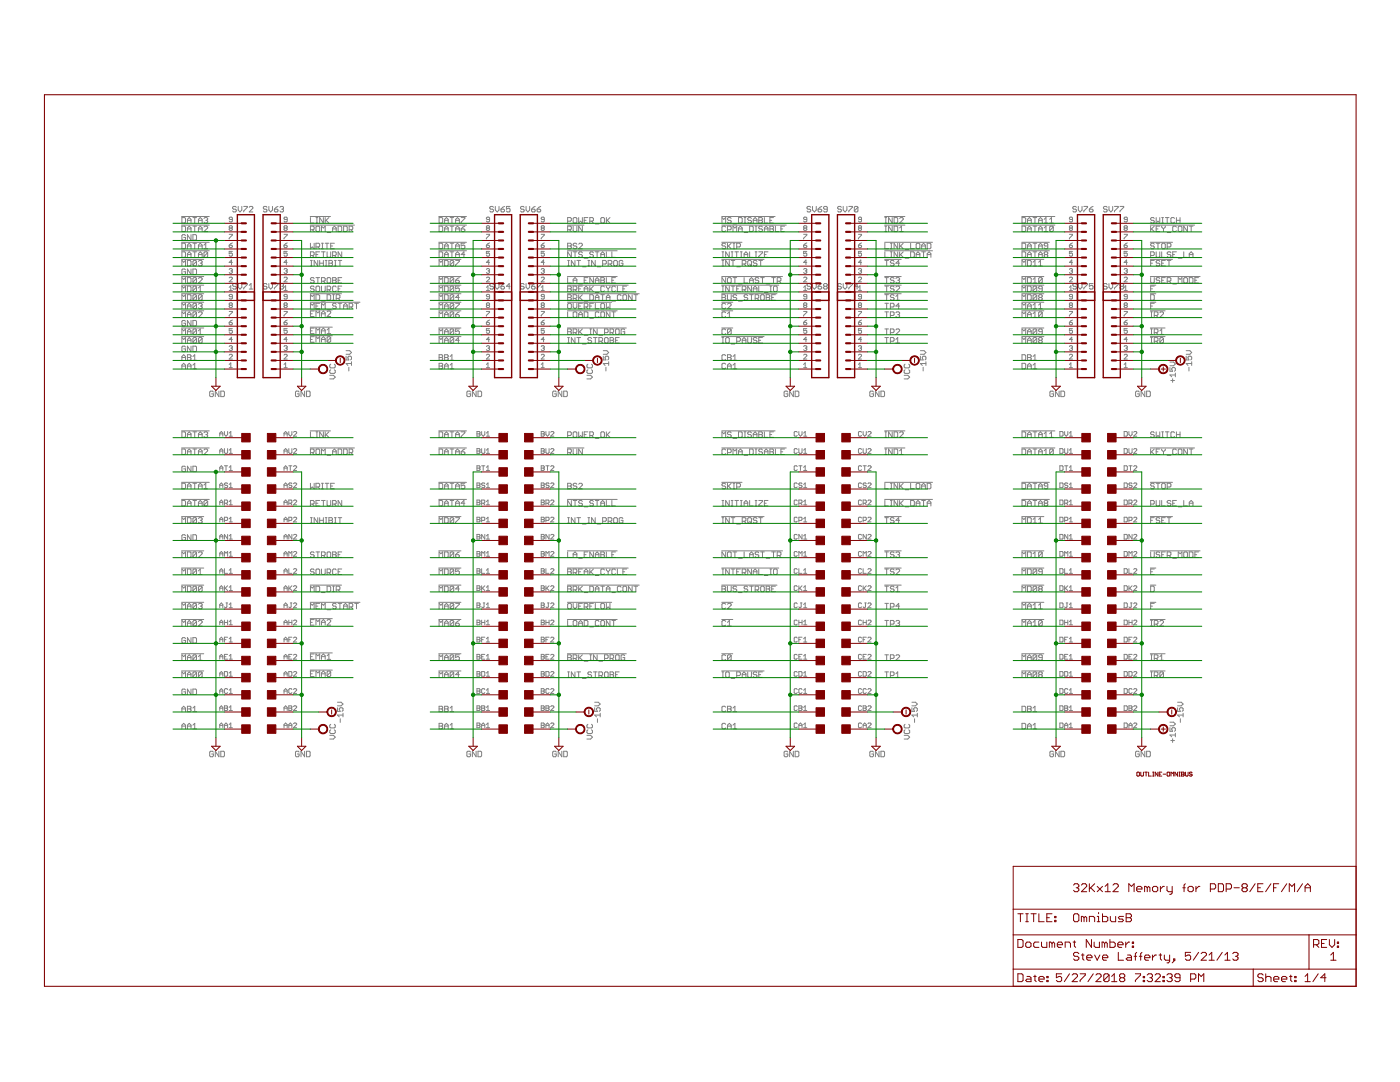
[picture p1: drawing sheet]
<svg xmlns="http://www.w3.org/2000/svg" width="279mm" height="216mm" viewBox="0 0 279 216" stroke-linecap="round" stroke-linejoin="round" font-family="sans-serif">
<g fill="none" stroke="#808080" stroke-width=".2">
<path d="M36.2 51.8h4.5M36.2 58.6h4.5M36.2 56.9h4.5M36.2 55.2h4.5M36.2 48.3h5.6M36.2 50h5.6M36.2 43.2h5.6M36.2 44.9h5.6M36.3 43.4h.6l.1 .2v.7l-.1 .2h-.6zM36.3 45.1h.6l.1 .2v.7l-.1 .2h-.6zM36.3 48.5h.6l.1 .2v.7l-.1 .2h-.6zM36.3 50.2h.6l.1 .2v.8l-.1 .2h-.6z"/>
<path d="M36.3 53.1v-1.1l.4 .3 .3-.3v1.1M36.3 56.5v-1.1l.4 .4 .3-.4v1.1M36.3 58.2v-1.1l.4 .4 .3-.4v1.1M36.3 59.9v-1.1l.4 .4 .3-.4v1.1M37 47l-.1-.2h-.4l-.2 .2v.8l.2 .1h.4l.1-.1v-.4h-.3M37 53.8l-.1-.1h-.4l-.2 .1v.8l.2 .2h.4l.1-.2v-.4h-.3M37.4 44.5v-.7l.4-.4 .3 .4v.7M37.4 46.2v-.7l.4-.4 .3 .4v.7M37.4 49.6v-.7l.4-.4 .3 .4v.7M37.4 51.4v-.8l.4-.4 .3 .4v.8M37.4 52h.6l.1 .2v.7l-.1 .2h-.6zM37.4 55.4h.6l.1 .2v.7l-.1 .2h-.6z"/>
<path d="M37.4 57.1h.6l.1 .2v.7l-.1 .2h-.6zM37.4 58.8h.6l.1 .2v.7l-.1 .2h-.6zM37.4 49.1h.7M37.4 50.8h.7M37.4 44h.7M37.4 45.7h.7M38.1 46.8v1.1l-.7-1.1v1.1M38.1 53.7v1.1l-.7-1.1v1.1M38.5 46.8h.6l.1 .2v.8l-.1 .1h-.6zM38.5 53.7h.6l.1 .1v.8l-.1 .2h-.6zM38.5 48.5h.7M38.5 50.2h.7"/>
<path d="M38.5 43.4h.7M38.5 45.1h.7M38.9 43.4v1.1M38.9 45.1v1.1M38.9 48.5v1.1M38.9 50.2v1.2M39.2 59v.7l-.1 .2h-.4l-.2-.2M39.2 52.2l-.1-.2h-.4l-.2 .2v.7M39.2 55.6l-.1-.2h-.4l-.2 .2v.7M39.2 57.3l-.1-.2h-.4l-.2 .2v.7M39.2 59l-.1-.2h-.4l-.2 .2v.7M39.2 52.2v.7l-.1 .2h-.4l-.2-.2"/>
<path d="M39.2 55.6v.7l-.1 .2h-.4l-.2-.2M39.2 57.3v.7l-.1 .2h-.4l-.2-.2M39.2 52.2l-.7 .7M39.2 59l-.7 .7M39.2 57.3l-.7 .7M39.2 55.6l-.7 .7M39.6 49.6v-.7l.4-.4 .3 .4v.7M39.6 44.5v-.7l.4-.4 .3 .4v.7M39.6 46.2v-.7l.4-.4 .3 .4v.7M39.6 51.4v-.8l.4-.4 .3 .4v.8M39.6 52.2l.2-.2h.4l.1 .2-.1 .3M39.6 55.6l.2-.2h.4l.1 .2v.2l-.7 .7h.7"/>
<path d="M39.6 57.5l.4-.4v1.1M39.6 58.2h.7M39.6 49.1h.7M39.6 50.8h.7M39.6 44h.7M39.6 45.7h.7M40 52.5h.2M40.2 52.5l.1 .2-.1 .4h-.4l-.2-.2M40.3 59v.7l-.1 .2h-.4l-.2-.2M40.3 59l-.1-.2h-.4l-.2 .2v.7M40.3 59l-.7 .7M40.7 48.9l.4-.4v1.1"/>
<path d="M40.7 49.6h.7M40.7 43.6l.2-.2h.4l.1 .2-.1 .4M40.7 45.3l.2-.2h.4l.1 .2v.2l-.7 .7h.7M41.1 44h.2M41.3 44l.1 .1-.1 .4h-.4l-.2-.2M41.4 50.4l-.1-.2h-.4l-.2 .2v.8M41.4 50.4v.8l-.1 .2h-.4l-.2-.2M41.4 50.4l-.7 .8M45.7 57.3l.4-.3v1M45.7 46.8h.7l-.7 .9M45.7 48.9h.5l.2 .4-.5 .1-.2-.1zM45.7 53.8l.2-.2h.3l.2 .2-.2 .3"/>
<path d="M45.7 55.5l.2-.2 .5 .2v.1l-.7 .6h.7M45.7 58h.7M45.9 45.5l-.2-.1 .2-.4 .5 .2-.2 .3M45.9 45.5l-.2 .2 .2 .3 .5-.2-.2-.3M45.9 45.5h.3M46.1 54.1h.1M46.2 54.1l.2 .1-.2 .3h-.3l-.2-.1M46.4 43.8h-.5l-.2-.2 .2-.3h.3l.2 .2v.6l-.2 .2h-.3l-.2-.2M46.4 50.2h-.7v.5l.5-.2 .2 .2v.3l-.2 .1-.5-.1M46.4 59.2h-.5l-.2-.2 .2-.3 .5 .2v.6l-.2 .2-.5-.2M46.4 52.4h-.7l.5-.5v.9M46.4 48.5l-.7 .4"/>
<path d="M47.2 56.8l-.2-.2h-.4l-.2 .3 .2 .2h.4l.2 .4-.2 .2h-.4l-.2-.2M47.2 41.4l-.2-.2h-.4l-.2 .2 .2 .3h.4l.2 .2-.2 .4h-.4l-.2-.2M47.5 41.2v.7l.4 .4 .4-.4v-.7M47.5 56.6v.7l.4 .4 .4-.4v-.7M48.6 56.6h.8v.2l-.8 .7v.2M48.6 41.2h.8v.2l-.8 .7v.2M49.7 57.7h.8M49.7 56.9l.4-.3v1.1M49.7 41.4l.2-.2h.4l.2 .2v.2l-.8 .7h.8M53.3 56.8l-.2-.2h-.4l-.1 .3 .1 .2h.4l.2 .4-.2 .2h-.4l-.1-.2M53.3 41.4l-.2-.2h-.4l-.1 .2 .1 .3h.4l.2 .2-.2 .4h-.4l-.1-.2M53.7 41.2v.7l.3 .4 .4-.4v-.7"/>
<path d="M53.7 56.6v.7l.3 .4 .4-.4v-.7M54.8 56.6h.7v.2l-.7 .7v.2M54.8 41.7h.5l.2 .4-.2 .2h-.4l-.1-.2zM55.5 41.2l-.7 .5M55.9 56.8l.1-.2h.4l.2 .2-.2 .3M55.9 41.4l.1-.2h.4l.2 .2-.2 .3M56.2 57.1h.2M56.2 41.7h.2M56.4 57.1l.2 .2-.2 .4h-.4l-.1-.2M56.4 41.7l.2 .2-.2 .4h-.4l-.1-.2M56.7 46.8h.6l-.6 .9M56.7 48.9h.4l.2 .4-.5 .1z"/>
<path d="M56.7 53.8l.1-.2h.3l.2 .2-.2 .3M56.7 55.5l.1-.2 .5 .2v.1l-.6 .6h.6M56.7 58h.6M56.7 57.3l.3-.3v1M56.8 45.5l-.1-.1 .1-.4 .5 .2-.2 .3M56.8 45.5l-.1 .2 .1 .3 .5-.2-.2-.3M56.8 45.5h.3M57 54.1h.1M57.1 54.1l.2 .1-.2 .3h-.3l-.1-.1M57.3 43.8h-.5l-.1-.2 .1-.3h.3l.2 .2v.6l-.2 .2h-.3l-.1-.2M57.3 50.2h-.6v.5l.4-.2 .2 .2v.3l-.2 .1-.4-.1M57.3 59.2h-.5l-.1-.2 .1-.3 .5 .2v.6l-.2 .2-.4-.2"/>
<path d="M57.3 52.4h-.6l.4-.5v.9M57.3 48.5l-.6 .4M61.9 58.6h6.3M61.9 43.2h4.1M61.9 44.9h8.8M62 59.9v-1.1l.3 .4 .4-.4v1.1M62 43.4v1.1h.7M62 45.8h.5l.2-.1v-.4l-.2-.2h-.5v1.1M62 48.5v1.1l.3-.3 .4 .3v-1.1M62 51h.5l.2-.2v-.4l-.2-.2h-.5v1.2M62 53.1h.3M62 52h.3"/>
<path d="M62.1 52v1.1M62.3 51l.4 .4M62.3 45.8l.4 .4M62.7 57.3l-.2-.2h-.4l-.1 .4 .1 .1h.4l.2 .4-.2 .2h-.4l-.1-.2M62.7 55.6l-.2-.2h-.4l-.1 .2 .1 .3h.4l.2 .2-.2 .4h-.4l-.1-.2M63.1 45.3l.1-.2h.4l.2 .2v.7l-.2 .2h-.4l-.1-.2zM63.1 49.3h.5l.2-.2v-.4l-.2-.2h-.5v1.1M63.1 58.8h.5l.2 .2v.7l-.2 .2h-.5zM63.1 55.4h.7M63.1 50.8h.3M63.1 44.5h.3M63.1 43.4h.3"/>
<path d="M63.2 57.1h.4l.2 .2v.7l-.2 .2h-.4l-.1-.2v-.7zM63.2 43.4v1.1M63.4 52v1.1l-.7-1.1v1.1M63.4 55.4v1.1M63.4 49.3l.4 .3M63.8 50.2h-.7v1.2h.7M63.8 52v1.1M63.8 52.5h.7M64.2 46.2v-1.1l.3 .4 .4-.4v1.1M64.2 56.1h.5l.2-.2v-.3l-.2-.2h-.5v1.1M64.2 57.1v.9l.1 .2h.4l.2-.2v-.9M64.2 49.6h.3"/>
<path d="M64.2 48.5h.3M64.2 50.2h.7M64.3 48.5v1.1M64.5 43.4v1.1l-.7-1.1v1.1M64.5 56.1l.4 .4M64.5 50.2v1.2M64.5 52v1.1M64.9 43.4v1.1M64.9 53.1h.4M64.9 52h.4M64.9 48.5h.7M65.1 52v1.1"/>
<path d="M65.1 44l.5 .5M65.3 48.5v1.1M65.3 55.6l.1-.2h.4l.2 .2v.7l-.2 .2h-.4l-.1-.2zM65.3 57.8h.5l.2-.2v-.3l-.2-.2h-.5v1.1M65.3 50.2v1l.1 .2h.4l.2-.2v-1M65.3 58.8h.5l.2 .2v.7l-.2 .2h-.5zM65.3 46.4h.7M65.6 52h.6l.2 .2-.2 .3 .2 .4-.2 .2h-.6zM65.6 52.5h.6M65.6 57.8l.4 .4M65.6 43.4l-.7 .7M66 49.1h.4"/>
<path d="M66.4 55.4h.5l.2 .2-.2 .3 .2 .4-.2 .2h-.5zM66.4 59.9h.3M66.4 58.8h.3M66.4 55.9h.5M66.4 46.2v-.7l.3-.4 .4 .4v.7M66.4 51h.5l.2-.2v-.4l-.2-.2h-.5v1.2M66.4 45.7h.7M66.5 58.8v1.1M66.7 48.5h-.7v1.1h.7M66.7 53.1h.4M66.7 52h.4M66.7 51l.4 .4"/>
<path d="M66.9 52v1.1M67.1 59.5h.5l.2-.1v-.4l-.2-.2h-.5v1.1M67.1 57.3l-.2-.2h-.4l-.1 .2v.7l.1 .2h.4l.2-.2M67.5 52h.7M67.5 55.9h.3M67.5 57.6h.3M67.5 59.5l.3 .4M67.5 45.1h.5l.2 .2v.7l-.2 .2h-.5zM67.8 52v1.1M68.2 57.1h-.7v1.1h.7M68.2 55.4h-.7v1.1h.7M68.2 50.2v1.2l-.7-1.2v1.2"/>
<path d="M68.6 45.1h.5l.2 .2v.7l-.2 .2h-.5zM69.7 45.8h.5l.2-.1v-.4l-.2-.2h-.5v1.1M70 45.8l.4 .4M87.6 51.8h4.4M87.6 58.6h4.4M87.6 56.9h4.4M87.6 55.2h4.4M87.6 48.3h5.5M87.6 50h5.5M87.6 43.2h5.5M87.6 44.9h5.5M87.6 43.4h.6l.1 .2v.7l-.1 .2h-.6z"/>
<path d="M87.6 45.1h.6l.1 .2v.7l-.1 .2h-.6zM87.6 48.5h.6l.1 .2v.7l-.1 .2h-.6zM87.6 50.2h.6l.1 .2v.8l-.1 .2h-.6zM87.6 53.1v-1.1l.4 .3 .3-.3v1.1M87.6 56.5v-1.1l.4 .4 .3-.4v1.1M87.6 58.2v-1.1l.4 .4 .3-.4v1.1M87.6 59.9v-1.1l.4 .4 .3-.4v1.1M88.7 55.4h.6l.2 .2v.7l-.2 .2h-.6zM88.7 46.2v-.7l.4-.4 .4 .4v.7M88.7 44.5v-.7l.4-.4 .4 .4v.7M88.7 49.6v-.7l.4-.4 .4 .4v.7M88.7 51.4v-.8l.4-.4 .4 .4v.8"/>
<path d="M88.7 52h.6l.2 .2v.7l-.2 .2h-.6zM88.7 57.1h.6l.2 .2v.7l-.2 .2h-.6zM88.7 58.8h.6l.2 .2v.7l-.2 .2h-.6zM88.7 49.1h.8M88.7 50.8h.8M88.7 44h.8M88.7 45.7h.8M89.8 48.5h.8M89.8 50.2h.8M89.8 43.4h.8M89.8 45.1h.8M90.2 43.4v1.1"/>
<path d="M90.2 45.1v1.1M90.2 48.5v1.1M90.2 50.2v1.2M90.6 52.2l-.8 .7M90.6 52.2l-.2-.2h-.4l-.2 .2v.7M90.6 55.6l-.2-.2h-.4l-.2 .2v.7M90.6 57.3l-.2-.2h-.4l-.2 .2v.7M90.6 59l-.2-.2h-.4l-.2 .2v.7M90.6 52.2v.7l-.2 .2h-.4l-.2-.2M90.6 55.6v.7l-.2 .2h-.4l-.2-.2M90.6 57.3v.7l-.2 .2h-.4l-.2-.2M90.6 59v.7l-.2 .2h-.4l-.2-.2"/>
<path d="M90.6 57.3l-.8 .7M90.6 55.6l-.8 .7M90.6 59l-.8 .7M90.9 49.6v-.7l.4-.4 .4 .4v.7M90.9 44.5v-.7l.4-.4 .4 .4v.7M90.9 46.2v-.7l.4-.4 .4 .4v.7M90.9 51.4v-.8l.4-.4 .4 .4v.8M90.9 52h.8v.2l-.8 .7v.2M90.9 55.9h.6l.2 .4-.2 .2h-.4l-.2-.2zM90.9 49.1h.8M90.9 50.8h.8M90.9 44h.8"/>
<path d="M90.9 45.7h.8M91.7 57.1h-.8v.5l.4-.1 .4 .1v.4l-.2 .2h-.4l-.2-.2M91.7 59.4h-.8l.6-.6v1.1M91.7 55.4l-.8 .5M92 43.4h.8v.2l-.8 .7v.2M92 45.7h.6l.2 .3-.2 .2h-.4l-.2-.2zM92.8 50.8h-.8l.6-.6v1.2M92.8 48.5h-.8v.6l.4-.2 .4 .2v.3l-.2 .2h-.4l-.2-.2M92.8 45.1l-.8 .6M97.1 57.3l.3-.3v1M97.1 58h.6M97.1 55.5l.1-.2 .5 .2v.1l-.6 .6h.6"/>
<path d="M97.1 53.8l.1-.2h.3l.2 .2-.2 .3M97.1 48.9h.4l.2 .4-.5 .1-.1-.1zM97.1 46.8h.6l-.6 .9M97.2 45.5l-.1-.1 .1-.4 .5 .2-.2 .3M97.2 45.5l-.1 .2 .1 .3 .5-.2-.2-.3M97.2 45.5h.3M97.4 54.1h.1M97.5 54.1l.2 .1-.2 .3h-.3l-.1-.1M97.7 59.2h-.5l-.1-.2 .1-.3 .5 .2v.6l-.2 .2-.4-.2M97.7 52.4h-.6l.4-.5v.9M97.7 50.2h-.6v.5l.4-.2 .2 .2v.3l-.2 .1-.4-.1M97.7 43.8h-.5l-.1-.2 .1-.3h.3l.2 .2v.6l-.2 .2h-.3l-.1-.2"/>
<path d="M97.7 48.5l-.6 .4M98.5 56.8l-.2-.2h-.4l-.2 .2 .2 .3h.4l.2 .2-.2 .4h-.4l-.2-.2M98.5 41.4l-.2-.2h-.4l-.2 .2 .2 .3h.4l.2 .2-.2 .4h-.4l-.2-.2M98.8 41.2v.7l.4 .4 .4-.4v-.7M98.8 56.6v.7l.4 .4 .4-.4v-.7M100 57.1h.5l.2 .4-.2 .2h-.4l-.1-.2zM100 41.7h.5l.2 .4-.2 .2h-.4l-.1-.2zM100.7 56.6l-.7 .5M100.7 41.2l-.7 .5M101.8 57.1h-.7l.5-.5v1.1M101.8 41.2h-.7v.5l.3-.1 .4 .1v.4l-.2 .2h-.4l-.1-.2M104.6 56.8l-.2-.2h-.3l-.2 .3 .2 .2h.3l.2 .4-.2 .2h-.3l-.2-.2"/>
<path d="M104.6 41.4l-.2-.2h-.3l-.2 .2 .2 .3h.3l.2 .2-.2 .4h-.3l-.2-.2M105 41.2v.7l.3 .4 .4-.4v-.7M105 56.6v.7l.3 .4 .4-.4v-.7M106.1 57.1h.5l.2 .4-.2 .2h-.3l-.2-.2zM106.1 41.7h.5l.2 .4-.2 .2h-.3l-.2-.2zM106.8 41.2l-.7 .5M106.8 56.6l-.7 .5M107.2 56.6h.7v.2l-.7 .7v.2M107.2 41.7h.5l.2 .4-.2 .2h-.3l-.2-.2zM107.9 41.2l-.7 .5M108 46.8h.6l-.6 .9M108 48.9h.5l.1 .4-.4 .1z"/>
<path d="M108 53.8l.2-.2h.3l.1 .2-.1 .3M108 55.5l.2-.2 .4 .2v.1l-.6 .6h.6M108 58h.6M108 57.3l.3-.3v1M108.2 45.5l-.2-.1 .2-.4 .4 .2-.1 .3M108.2 45.5l-.2 .2 .2 .3 .4-.2-.1-.3M108.2 45.5h.3M108.3 54.1h.2M108.5 54.1l.1 .1-.1 .3h-.3l-.2-.1M108.6 43.8h-.4l-.2-.2 .2-.3h.3l.1 .2v.6l-.1 .2h-.3l-.2-.2M108.6 50.2h-.6v.5l.5-.2 .1 .5-.1 .1-.5-.1M108.6 59.2h-.4l-.2-.2 .2-.3 .4 .2v.6l-.1 .2-.5-.2"/>
<path d="M108.6 52.4h-.6l.5-.5v.9M108.6 48.5l-.6 .4M113.2 58.6h14.4M113.2 56.9h12.2M113.2 55.2h10M113.2 50h10M113.2 44.9h3.3M113.3 58.8h.5l.2 .2-.2 .4 .2 .3-.2 .2h-.5zM113.3 48.5h.5l.2 .2-.2 .4 .2 .3-.2 .2h-.5zM113.3 53.1h.3M113.3 52h.3M113.3 57.1h.5l.2 .2-.2 .3 .2 .4-.2 .2h-.5z"/>
<path d="M113.3 55.4v1.1h.7M113.3 59.4h.5M113.3 57.6h.5M113.3 49.1h.5M113.3 44.1h.5l.2-.1v-.4l-.2-.2h-.5v1.1M113.3 45.8h.5l.2-.1v-.4l-.2-.2h-.5v1.1M113.5 52v1.1M113.6 45.8l.4 .4M114 50.2v1.2l-.7-1.2v1.2M114.4 59.5h.5l.2-.1v-.4l-.2-.2h-.5v1.1M114.4 57.8h.5l.2-.2v-.3l-.2-.2h-.5v1.1M114.4 55.9h.7"/>
<path d="M114.4 50.2h.7M114.4 43.6l.2-.2h.3l.2 .2v.7l-.2 .2h-.3l-.2-.2zM114.4 45.1v.9l.2 .2h.3l.2-.2v-.9M114.4 56.5v-.7l.4-.4 .3 .4v.7M114.7 52v1.1l-.7-1.1v1.1M114.8 57.8l.3 .4M114.8 50.2v1.2M114.8 59.5l.3 .4M115.1 48.7l-.2-.2h-.3l-.2 .4 .2 .2h.3l.2 .3-.2 .2h-.3l-.2-.2M115.1 52h.8M115.5 48.7l.2-.2h.3l.2 .2v.2l-.7 .7h.7M115.5 57.6h.4"/>
<path d="M115.5 43.4v1.1l.4-.4 .3 .4v-1.1M115.5 52v1.1M115.5 58.8v1.1M115.5 56.7h.7M115.7 59.4l.5 .5M116.2 57.1h-.7v1.1h.7M116.2 50.4l-.2-.2h-.3l-.2 .4 .2 .2h.3l.2 .4-.2 .2h-.3l-.2-.2M116.2 45.1v1.1l-.7-1.1v1.1M116.2 58.8l-.7 .7M116.2 53.2h.8M116.6 55.9h.4M116.6 57.6h.7"/>
<path d="M116.6 44h.4M116.6 58.2v-.7l.4-.4 .3 .4v.7M116.6 51.5h.7M117.3 53.1h.4M117.3 52h.4M117.3 55.4h-.7v1.1h.7M117.3 43.4h-.7v1.1h.7M117.5 52v1.1M117.7 58.8h.5l.2 .2v.7l-.2 .2h-.5zM117.7 44.1h.5l.2-.1v-.4l-.2-.2h-.5v1.1M117.7 57.1v1.1M117.9 57.6l.5 .6"/>
<path d="M118.1 44.1l.3 .4M118.4 50.4l-.2-.2h-.3l-.2 .4 .2 .2h.3l.2 .4-.2 .2h-.3l-.2-.2M118.4 55.4v1.1l-.7-1.1v1.1M118.4 57.1l-.7 .7M118.8 52v1.1l-.7-1.1v1.1M118.8 56.5v-.7l.4-.4 .3 .4v.7M118.8 55.9h.7M118.8 59.4h.7M118.8 50.2h.7M118.8 59.9v-.7l.4-.4 .3 .4v.7M118.8 58.4h.7M118.8 44.7h.7"/>
<path d="M119.2 50.2v1.2M119.2 53.2h.7M119.9 55.4h.6l.1 .2-.1 .3 .1 .4-.1 .2h-.6zM119.9 43.6l.2-.2h.4l.1 .2v.7l-.1 .2h-.4l-.2-.2zM119.9 58.8h.7M119.9 55.9h.6M119.9 50.8h.7M119.9 51.4v-.8l.4-.4 .3 .4v.8M120.3 52.7h.5l.2-.2v-.3l-.2-.2h-.5v1.1M120.3 58.8v1.1M120.6 57.3l-.1-.2h-.4l-.2 .2v.7l.2 .2h.4l.1-.2M121 59.9v-.7l.4-.4 .3 .4v.7"/>
<path d="M121 57.1v.2l.4 .3M121 55.4v1.1h.7M121 59.4h.7M121 50.2v1.2h.7M121 43.4v1.1M121.2 44l.5 .5M121.4 52.7h.5l.2-.2v-.3l-.2-.2h-.5v1.1M121.4 57.6v.6M121.7 57.1v.2l-.3 .3M121.7 43.4l-.7 .7M121.8 52.7l.3 .4M122.1 55.9h.4"/>
<path d="M122.1 50.2v1.2h.7M122.5 52.2l.2-.2h.3l.2 .2v.7l-.2 .2h-.3l-.2-.2zM122.8 57.3l-.1-.2h-.4l-.2 .2v.7l.2 .2h.4l.1-.2M122.8 55.4h-.7v1.1h.7M123.2 57.1v1.1h.8M124 59l-.2-.2h-.4l-.2 .2v.7l.2 .2h.4l.2-.2M124.3 52.2l-.2-.2h-.3l-.2 .2v.7l.2 .2h.3l.2-.2v-.4h-.3M124.3 59l.2-.2h.4l.2 .2v.7l-.2 .2h-.4l-.2-.2zM124.3 57.6h.4M125.1 57.1h-.8v1.1h.8M126.2 58.8v1.1l-.8-1.1v1.1M126.5 58.8h.8"/>
<path d="M126.9 58.8v1.1M144 51.8h8.5M144 58.6h11.1M144 56.9h11.4M144 55.2h12.2M144 48.3h4.1M144 43.2h10.7M144 44.9h12.9M144.1 53.1h.3M144.1 52h.3M144.1 58.8h.5l.2 .2-.2 .4 .2 .3-.2 .2h-.5zM144.1 58.2h.3"/>
<path d="M144.1 57.1h.3M144.1 59.4h.5M144.1 51.4h.3M144.1 50.2h.3M144.1 44.5v-1.1l.3 .4 .4-.4v1.1M144.3 50.2v1.2M144.3 52v1.1M144.3 57.1v1.1M144.8 48.7l-.2-.2h-.3l-.2 .2 .2 .4h.3l.2 .2-.2 .3h-.3l-.2-.2M144.8 45.3l-.2-.2h-.3l-.2 .2v.7l.2 .2h.3l.2-.2M144.8 55.4v1.1l-.7-1.1v1.1M145.2 58.8v.9l.2 .2h.3l.2-.2v-.9"/>
<path d="M145.2 55.6l.2-.2h.3l.2 .2v.7l-.2 .2h-.3l-.2-.2zM145.2 45.8h.5l.2-.1v-.4l-.2-.2h-.5v1.1M145.2 48.5v1.1M145.4 49.1l.5 .5M145.5 50.2v1.2l-.7-1.2v1.2M145.5 52v1.1l-.7-1.1v1.1M145.5 57.1v1.1l-.7-1.1v1.1M145.9 43.6l-.2-.2h-.3l-.2 .2 .2 .4h.3l.2 .1-.2 .4h-.3l-.2-.2M145.9 52h.7M145.9 57.1h.7M145.9 51.4h.4M145.9 50.2h.4"/>
<path d="M145.9 48.5l-.7 .8M146.1 50.2v1.2M146.3 46.2v-1.1l.4 .4 .3-.4v1.1M146.3 55.4h.7M146.3 49.6h.4M146.3 48.5h.4M146.3 44.7h.7M146.3 52v1.1M146.3 57.1v1.1M146.5 48.5v1.1M146.7 50.2h.7M146.7 55.4v1.1"/>
<path d="M147 59l-.2-.2h-.3l-.2 .4 .2 .2h.3l.2 .3-.2 .2h-.3l-.2-.2M147 57.6h.4M147 49.3h.6l.2-.2v-.4l-.2-.2h-.6v1.1M147 53.2h.8M147 50.2v1.2M147.4 43.4h.5l.2 .2v.7l-.2 .2h-.5zM147.4 45.7h.7M147.4 56.7h.7M147.4 46.2v-.7l.4-.4 .3 .4v.7M147.8 57.1h-.8v1.1h.8M147.8 51.4h.3M147.8 50.2h.3"/>
<path d="M147.9 50.2v1.2M148.1 52.7h.6l.2-.2v-.3l-.2-.2h-.6v1.1M148.1 57.8h.6l.2-.2v-.3l-.2-.2h-.6v1.1M148.5 57.8l.4 .4M148.5 52.7l.4 .4M148.5 55.4v1.1h.7M148.5 50.8h.7M148.5 44.5h.4M148.5 43.4h.4M148.5 46.4h.7M148.5 51.4v-.8l.4-.4 .3 .4v.8M148.7 43.4v1.1"/>
<path d="M149.2 52.2l.2-.2h.4l.2 .2v.7l-.2 .2h-.4l-.2-.2zM149.2 59l-.2-.2h-.3l-.2 .4 .2 .2h.3l.2 .3-.2 .2h-.3l-.2-.2M149.6 58.8h.7M149.6 55.9h.7M149.6 50.2v1.2h.7M149.6 45.1h.6l.1 .2v.7l-.1 .2h-.6zM149.6 56.5v-.7l.4-.4 .3 .4v.7M149.6 52.7l.4 .4M150 43.6l-.2-.2h-.4l-.2 .2 .2 .4h.4l.2 .1-.2 .4h-.4l-.2-.2M150 57.1v1.1l-.8-1.1v1.1M150 58.8v1.1M150.3 57.6h.8"/>
<path d="M150.3 44h.8M150.3 44.5v-.7l.4-.4 .4 .4v.7M150.3 58.2v-.7l.4-.4 .4 .4v.7M150.7 59.5h.6l.1-.1v-.4l-.1-.2h-.6v1.1M150.7 51.4h.4M150.7 50.2h.4M150.7 46.2h.4M150.7 45.1h.4M150.9 45.1v1.1M150.9 50.2v1.2M151.1 52.2l-.2-.2h-.4l-.2 .3 .2 .2h.4l.2 .4-.2 .2h-.4l-.2-.2M151.1 59.5l.3 .4"/>
<path d="M151.4 55.6l-.1-.2h-.4l-.2 .2 .2 .3h.4l.1 .2-.1 .4h-.4l-.2-.2M151.4 52h.8M151.4 57.1v1.1h.8M151.4 50.2h.8v.2l-.8 .8v.2h.8M151.4 43.4h.6l.2 .2-.2 .4 .2 .3-.2 .2h-.6zM151.4 44h.6M151.8 55.4h.7M151.8 52v1.1M152 58.8h.4l.1 .2v.7l-.1 .2h-.4l-.2-.2v-.7zM152.2 45.3l-.2-.2h-.4l-.2 .2 .2 .4h.4l.2 .1-.2 .4h-.4l-.2-.2M152.2 55.4v1.1M152.5 50.8h.4"/>
<path d="M152.5 43.4v1.1h.8M152.5 45.7h.8M152.5 58.4h.8M152.5 46.2v-.7l.4-.4 .4 .4v.7M152.9 58.8h.6l.1 .2-.1 .4 .1 .3-.1 .2h-.6zM152.9 59.4h.6M152.9 56.7h.7M153.3 50.2h-.8v1.2h.8M153.6 58.2h.4M153.6 57.1h.4M153.6 44h.4M153.6 45.1h.6l.2 .2-.2 .4 .2 .3-.2 .2h-.6z"/>
<path d="M153.6 45.7h.6M153.8 57.1v1.1M154 55.4h.7M154 59.4h.4M154.4 43.4h-.8v1.1h.8M154.4 55.4v1.1M154.6 57.1h.3l.2 .2v.7l-.2 .2h-.3l-.2-.2v-.7zM154.7 58.8h-.7v1.1h.7M154.7 45.1v1.1h.8M155.1 56.1h.6l.2-.2v-.3l-.2-.2h-.6v1.1M155.5 56.1l.4 .4M155.9 45.7h.3"/>
<path d="M156.6 45.1h-.7v1.1h.7M160.4 57.3l.3-.3v1M160.4 58h.6M160.4 55.5l.1-.2 .5 .2v.1l-.6 .6h.6M160.4 53.8l.1-.2h.3l.2 .2-.2 .3M160.4 48.9h.4l.2 .4-.5 .1zM160.4 46.8h.6l-.6 .9M160.5 45.5l-.1-.1 .1-.4 .5 .2-.2 .3M160.5 45.5l-.1 .2 .1 .3 .5-.2-.2-.3M160.5 45.5h.3M160.7 54.1h.1M160.8 54.1l.2 .1-.2 .3h-.3l-.1-.1"/>
<path d="M161 59.2h-.5l-.1-.2 .1-.3 .5 .2v.6l-.2 .2-.4-.2M161 52.4h-.6l.4-.5v.9M161 50.2h-.6v.5l.4-.2 .2 .2v.3l-.2 .1-.4-.1M161 43.8h-.5l-.1-.2 .1-.3h.3l.2 .2v.6l-.2 .2h-.3l-.1-.2M161 48.5l-.6 .4M161.8 56.8l-.2-.2h-.4l-.1 .3 .1 .2h.4l.2 .4-.2 .2h-.4l-.1-.2M161.8 41.4l-.2-.2h-.4l-.1 .2 .1 .3h.4l.2 .2-.2 .4h-.4l-.1-.2M162.2 41.2v.7l.3 .4 .4-.4v-.7M162.2 56.6v.7l.3 .4 .4-.4v-.7M163.3 57.1h.5l.2 .4-.2 .2h-.4l-.1-.2zM163.3 41.7h.5l.2 .4-.2 .2h-.4l-.1-.2zM164 56.6l-.7 .5"/>
<path d="M164 41.2l-.7 .5M164.5 57.1l-.1-.2 .1-.3h.4l.2 .2-.2 .3M164.5 57.1h.4M164.5 57.1l-.1 .2 .1 .4h.4l.2-.2-.2-.4M165.1 41.7h-.6l-.1-.1 .1-.4h.4l.2 .2v.7l-.2 .2h-.4l-.1-.2M167.9 41.4l-.2-.2h-.3l-.2 .2 .2 .3h.3l.2 .2-.2 .4h-.3l-.2-.2M167.9 56.8l-.2-.2h-.3l-.2 .3 .2 .2h.3l.2 .4-.2 .2h-.3l-.2-.2M168.3 41.2v.7l.4 .4 .3-.4v-.7M168.3 56.6v.7l.4 .4 .3-.4v-.7M169.4 56.6h.7v.2l-.7 .7v.2M169.4 41.2h.7v.2l-.7 .7v.2M171.2 57.1h-.7l.5-.5v1.1"/>
<path d="M171.2 41.4l-.2-.2h-.3l-.2 .2v.7M171.2 41.4v.7l-.2 .2h-.3l-.2-.2M171.2 41.4l-.7 .7M171.3 46.8h.6l-.6 .9M171.3 48.9h.5l.1 .4-.4 .1zM171.3 58h.6M171.3 55.5l.2-.2 .4 .2v.1l-.6 .6h.6M171.3 53.8l.2-.2h.3l.1 .2-.1 .3M171.3 57.3l.3-.3v1M171.5 45.5l-.2-.1 .2-.4 .4 .2-.1 .3M171.5 45.5l-.2 .2 .2 .3 .4-.2-.1-.3M171.5 45.5h.3"/>
<path d="M171.6 54.1h.2M171.8 54.1l.1 .1-.1 .3h-.3l-.2-.1M171.9 43.8h-.4l-.2-.2 .2-.3h.3l.1 .2v.6l-.1 .2h-.3l-.2-.2M171.9 59.2h-.4l-.2-.2 .2-.3 .4 .2v.6l-.1 .2-.5-.2M171.9 50.2h-.6v.5l.5-.2 .1 .5-.1 .1-.5-.1M171.9 52.4h-.6l.5-.5v.9M171.9 48.5l-.6 .4M176.6 51.8h3.3M176.6 58.6h3.3M176.6 56.9h3.3M176.6 55.2h3.3M176.6 48.3h9.5"/>
<path d="M176.6 50h9.5M176.6 43.2h4M176.6 44.9h4M176.6 52h.7M176.6 58.8h.7M176.6 57.1h.7M176.6 55.4h.7M176.6 48.5v1.1h.7M176.6 50.2v1.2h.7M176.6 44.5h.4M176.6 43.4h.4M176.6 46.2h.4"/>
<path d="M176.6 45.1h.4M176.8 43.4v1.1M176.8 45.1v1.1M177 52v1.1M177 55.4v1.1M177 57.1v1.1M177 58.8v1.1M177.7 49.6h.4M177.7 48.5h.4M177.7 51.4h.4M177.7 50.2h.4M177.9 48.5v1.1"/>
<path d="M177.9 50.2v1.2M178.1 43.4v1.1l-.8-1.1v1.1M178.1 45.1v1.1l-.8-1.1v1.1M178.4 55.6l-.2-.2h-.3l-.2 .2 .2 .3h.3l.2 .2-.2 .4h-.3l-.2-.2M178.4 52.2l-.2-.2h-.3l-.2 .3 .2 .2h.3l.2 .4-.2 .2h-.3l-.2-.2M178.4 59l-.2-.2h-.3l-.2 .4 .2 .2h.3l.2 .3-.2 .2h-.3l-.2-.2M178.4 57.3l-.2-.2h-.3l-.2 .4 .2 .1h.3l.2 .4-.2 .2h-.3l-.2-.2M178.4 43.4h.6l.2 .2v.7l-.2 .2h-.6zM178.4 45.1h.6l.2 .2v.7l-.2 .2h-.6zM178.8 59.2l.4-.4v1.1M178.8 59.9h.7M178.8 57.3l.2-.2h.3l.2 .2v.2l-.7 .7h.7"/>
<path d="M178.8 55.6l.2-.2h.3l.2 .2-.2 .3M179.2 55.9h.1M179.2 48.5v1.1l-.8-1.1v1.1M179.2 50.2v1.2l-.8-1.2v1.2M179.3 55.9l.2 .2-.2 .4h-.3l-.2-.2M179.5 52.5h-.7l.5-.5v1.1M179.5 43.6l.2-.2h.4l.2 .2v.2l-.8 .7h.8M179.5 46.2h.8M179.5 48.5v1.1M179.5 50.2v1.2M179.5 45.5l.4-.4v1.1M179.7 50.8l.6 .6"/>
<path d="M179.7 49.1l.6 .5M180.3 50.2l-.8 .8M180.3 48.5l-.8 .8M180.6 51.5h.8M180.6 49.8h.8M181.7 50.2h.6l.2 .2v.8l-.2 .2h-.6zM181.7 48.5v1.1h.8M182.8 48.7l.2-.2h.4l.2 .2v.7l-.2 .2h-.4l-.2-.2zM182.8 50.8h.8M182.8 51.4v-.8l.4-.4 .4 .4v.8M183.9 49.1h.8M183.9 50.2h.8"/>
<path d="M183.9 49.6v-.7l.4-.4 .4 .4v.7M184.3 50.2v1.2M185 48.5h.6l.2 .2v.7l-.2 .2h-.6zM185 50.8h.8M185 51.4v-.8l.4-.4 .4 .4v.8M203.9 51.8h4.4M203.9 58.6h4.4M203.9 56.9h4.4M203.9 55.2h4.4M203.9 48.3h5.5M203.9 50h5.5M203.9 43.2h6.6"/>
<path d="M203.9 44.9h6.6M204 50.2h.5l.2 .2v.8l-.2 .2h-.5zM204 43.4h.5l.2 .2v.7l-.2 .2h-.5zM204 45.1h.5l.2 .2v.7l-.2 .2h-.5zM204 48.5h.5l.2 .2v.7l-.2 .2h-.5zM204 53.1v-1.1l.3 .3 .4-.3v1.1M204 56.5v-1.1l.3 .4 .4-.4v1.1M204 58.2v-1.1l.3 .4 .4-.4v1.1M204 59.9v-1.1l.3 .4 .4-.4v1.1M205.1 44.5v-.7l.3-.4 .4 .4v.7M205.1 46.2v-.7l.3-.4 .4 .4v.7M205.1 49.6v-.7l.3-.4 .4 .4v.7"/>
<path d="M205.1 51.4v-.8l.3-.4 .4 .4v.8M205.1 52h.5l.2 .2v.7l-.2 .2h-.5zM205.1 55.4h.5l.2 .2v.7l-.2 .2h-.5zM205.1 57.1h.5l.2 .2v.7l-.2 .2h-.5zM205.1 58.8h.5l.2 .2v.7l-.2 .2h-.5zM205.1 49.1h.7M205.1 50.8h.7M205.1 44h.7M205.1 45.7h.7M206.2 52.3l.3-.3v1.1M206.2 55.8l.3-.4v1.1M206.2 53.1h.7"/>
<path d="M206.2 56.5h.7M206.2 48.5h.7M206.2 50.2h.7M206.2 43.4h.7M206.2 45.1h.7M206.5 43.4v1.1M206.5 45.1v1.1M206.5 48.5v1.1M206.5 50.2v1.2M206.9 57.3l-.2-.2h-.3l-.2 .2v.7M206.9 59l-.2-.2h-.3l-.2 .2v.7M206.9 57.3v.7l-.2 .2h-.3l-.2-.2"/>
<path d="M206.9 59v.7l-.2 .2h-.3l-.2-.2M206.9 59l-.7 .7M206.9 57.3l-.7 .7M207.3 46.2v-.7l.3-.4 .4 .4v.7M207.3 52.3l.3-.3v1.1M207.3 51.4v-.8l.3-.4 .4 .4v.8M207.3 44.5v-.7l.3-.4 .4 .4v.7M207.3 49.6v-.7l.3-.4 .4 .4v.7M207.3 53.1h.7M207.3 49.1h.7M207.3 50.8h.7M207.3 44h.7"/>
<path d="M207.3 45.7h.7M207.5 59.4l-.2-.2 .2-.4h.3l.2 .2-.2 .4M207.5 59.4l-.2 .1 .2 .4h.3l.2-.2-.2-.3M207.5 59.4h.3M208 55.6v.7l-.2 .2h-.3l-.2-.2M208 57.6h-.5l-.2-.1 .2-.4h.3l.2 .2v.7l-.2 .2h-.3l-.2-.2M208 55.6l-.2-.2h-.3l-.2 .2v.7M208 55.6l-.7 .7M208.4 44.5h.7M208.4 46.2h.7M208.4 43.8l.3-.4v1.1M208.4 45.5l.3-.4v1.1"/>
<path d="M208.6 50.8l-.2 .2 .2 .4h.3l.2-.2-.2-.4M208.6 50.8l-.2-.2 .2-.4h.3l.2 .2-.2 .4M208.6 50.8h.3M209.1 49.1h-.5l-.2-.2 .2-.4h.3l.2 .2v.7l-.2 .2h-.3l-.2-.2M209.5 44.5h.7M209.5 43.8l.3-.4v1.1M210.2 45.3l-.2-.2h-.3l-.2 .2v.7M210.2 45.3v.7l-.2 .2h-.3l-.2-.2M210.2 45.3l-.7 .7M213.4 57.3l.3-.3v1M213.4 58h.6M213.4 55.5l.2-.2 .4 .2v.1l-.6 .6h.6"/>
<path d="M213.4 53.8l.2-.2h.3l.1 .2-.1 .3M213.4 48.9h.5l.1 .4-.4 .1zM213.4 46.8h.6l-.6 .9M213.6 45.5l-.2-.1 .2-.4 .4 .2-.1 .3M213.6 45.5l-.2 .2 .2 .3 .4-.2-.1-.3M213.6 45.5h.3M213.7 54.1h.2M213.9 54.1l.1 .1-.1 .3h-.3l-.2-.1M214 59.2h-.4l-.2-.2 .2-.3 .4 .2v.6l-.1 .2-.5-.2M214 52.4h-.6l.5-.5v.9M214 50.2h-.6v.5l.5-.2 .1 .5-.1 .1-.5-.1M214 43.8h-.4l-.2-.2 .2-.3h.3l.1 .2v.6l-.1 .2h-.3l-.2-.2"/>
<path d="M214 48.5l-.6 .4M214.8 56.8l-.1-.2h-.4l-.2 .2 .2 .3h.4l.1 .2-.1 .4h-.4l-.2-.2M214.8 41.4l-.1-.2h-.4l-.2 .2 .2 .3h.4l.1 .2-.1 .4h-.4l-.2-.2M215.2 41.2v.7l.4 .4 .3-.4v-.7M215.2 56.6v.7l.4 .4 .3-.4v-.7M216.3 56.6h.7v.2l-.7 .7v.2M216.3 41.2h.7v.2l-.7 .7v.2M217.4 41.7h.6l.1 .4-.1 .2h-.4l-.2-.2zM218.1 56.6h-.7v.5l.4-.2 .3 .2v.4l-.1 .2h-.4l-.2-.2M218.1 41.2l-.7 .5M221 41.4l-.2-.2h-.4l-.2 .2 .2 .3h.4l.2 .2-.2 .4h-.4l-.2-.2M221 56.8l-.2-.2h-.4l-.2 .3 .2 .2h.4l.2 .4-.2 .2h-.4l-.2-.2"/>
<path d="M221.3 41.2v.7l.4 .4 .4-.4v-.7M221.3 56.6v.7l.4 .4 .4-.4v-.7M222.4 56.6h.8v.2l-.8 .7v.2M222.4 41.2h.8v.2l-.8 .7v.2M223.5 41.2h.8v.2l-.8 .7v.2M223.7 57.1l-.2-.2 .2-.3h.4l.2 .2-.2 .3M223.7 57.1h.4M223.7 57.1l-.2 .2 .2 .4h.4l.2-.2-.2-.4M224.3 53.8l.2-.2h.3l.2 .2-.2 .3M224.3 46.8h.7l-.7 .9M224.3 48.9h.5l.2 .4-.5 .1-.2-.1zM224.3 55.5l.2-.2 .5 .2v.1l-.7 .6h.7"/>
<path d="M224.3 58h.7M224.3 57.3l.4-.3v1M224.5 45.5l-.2-.1 .2-.4 .5 .2-.2 .3M224.5 45.5l-.2 .2 .2 .3 .5-.2-.2-.3M224.5 45.5h.3M224.7 54.1h.1M224.8 54.1l.2 .1-.2 .3h-.3l-.2-.1M225 48.5l-.7 .4M225 50.2h-.7v.5l.5-.2 .2 .5-.2 .1-.5-.1M225 43.8h-.5l-.2-.2 .2-.3h.3l.2 .2v.6l-.2 .2h-.3l-.2-.2M225 59.2h-.5l-.2-.2 .2-.3 .5 .2v.6l-.2 .2-.5-.2M225 52.4h-.7l.5-.5v.9"/>
<path d="M229.6 51.8h4.4M229.6 58.6h1.1M229.6 56.9h1.1M229.6 55.2h9.9M229.6 48.3h4.4M229.6 44.9h8.8M229.6 52.5h.4M229.6 58.8h.6l.2 .2v.7l-.2 .2h-.6zM229.6 55.4v.9l.2 .2h.4l.2-.2v-.9M229.6 57.6h.4M229.6 51h.6l.2-.2v-.4l-.2-.2h-.6v1.2M229.6 45.1v1.1"/>
<path d="M229.8 45.7l.6 .5M230.4 52h-.8v1.1M230.4 57.1h-.8v1.1h.8M230.4 48.7l-.2-.2h-.4l-.2 .4 .2 .2h.4l.2 .3-.2 .2h-.4l-.2-.2M230.4 43.6l-.2-.2h-.4l-.2 .2 .2 .4h.4l.2 .1-.2 .4h-.4l-.2-.2M230.4 45.1l-.8 .7M230.7 48.5h.8M230.7 50.2v1l.2 .2h.4l.2-.2v-1M230.7 45.7h.4M230.7 43.4v1.1l.4-.4 .4 .4v-1.1M231.1 48.5v1.1M231.5 55.6l-.2-.2h-.4l-.2 .2 .2 .3h.4l.2 .2-.2 .4h-.4l-.2-.2"/>
<path d="M231.5 52.2l-.2-.2h-.4l-.2 .3 .2 .2h.4l.2 .4-.2 .2h-.4l-.2-.2M231.5 45.1h-.8v1.1h.8M231.8 52.5h.4M231.8 55.9h.4M231.8 48.7l.2-.2h.4l.2 .2v.7l-.2 .2h-.4l-.2-.2zM231.8 50.2v1.2h.8M231.8 44.5h.4M231.8 43.4h.4M231.8 45.1l.4 .6M232 43.4v1.1M232.2 45.7v.5M232.6 52h-.8v1.1h.8"/>
<path d="M232.6 55.4h-.8v1.1h.8M232.6 45.1l-.4 .6M232.6 43.4h.7M232.9 56.1h.6l.2-.2v-.3l-.2-.2h-.6v1.1M232.9 52h.8M232.9 49.3h.6l.2-.2v-.4l-.2-.2h-.6v1.1M232.9 46.4h.8M232.9 43.4v1.1M233.3 56.1l.4 .4M233.3 52v1.1M233.7 50.4l-.2-.2h-.4l-.2 .4 .2 .2h.4l.2 .4-.2 .2h-.4l-.2-.2M234 50.8h.4"/>
<path d="M234 56.7h.8M234.4 43.6l-.2-.2h-.4l-.1 .2v.7l.1 .2h.4l.2-.2M234.8 50.2h-.8v1.2h.8M234.8 44h.7M234.8 45.3l-.2-.2h-.4l-.2 .2v.7l.2 .2h.4l.2-.2M234.8 43.4v1.1M235.1 56.5v-1.1l.4 .4 .4-.4v1.1M235.1 45.3l.2-.2h.4l.2 .2v.7l-.2 .2h-.4l-.2-.2zM235.1 51.5h.8M235.5 43.4v1.1M236.2 55.6l.2-.2h.4l.2 .2v.7l-.2 .2h-.4l-.2-.2zM236.2 50.2v1.2h.8"/>
<path d="M237 45.1v1.1l-.8-1.1v1.1M237.3 55.4h.6l.2 .2v.7l-.2 .2h-.6zM237.3 50.8h.8M237.3 45.1h.8M237.3 51.4v-.8l.4-.4 .4 .4v.8M237.7 45.1v1.1M238.5 55.9h.3M239.2 55.4h-.7v1.1h.7M36.2 65.4h4.5M36.2 60.3h4.5M36.2 67.2h4.5M36.2 62h4.5"/>
<path d="M36.3 61.6v-1.1l.4 .4 .3-.4v1.1M36.3 63.3v-1.1l.4 .4 .3-.4v1.1M36.3 66.7v-1.1l.4 .4 .3-.4v1.1M36.3 68.5v-1.1l.4 .3 .3-.3v1.1M36.3 71.9v-.8l.4-.3 .3 .3v.8M36.3 73.6v-.7l.4-.4 .3 .4v.7M36.3 71.3h.7M36.3 73h.7M37 64.1l-.1-.2h-.4l-.2 .2v.8l.2 .1h.4l.1-.1v-.4h-.3M37 69.3l-.1-.2h-.4l-.2 .2v.7l.2 .2h.4l.1-.2v-.4h-.3M37.4 63.3v-.7l.4-.4 .3 .4v.7M37.4 61.6v-.7l.4-.4 .3 .4v.7"/>
<path d="M37.4 66.7v-.7l.4-.4 .3 .4v.7M37.4 68.5v-.8l.4-.3 .3 .3v.8M37.4 70.8h.6l.1 .2-.1 .3 .1 .4-.1 .2h-.6zM37.4 73.6v-.7l.4-.4 .3 .4v.7M37.4 61.1h.7M37.4 66.2h.7M37.4 67.9h.7M37.4 62.8h.7M37.4 71.3h.6M37.4 73h.7M38.1 63.9v1.1l-.7-1.1v1.1M38.1 69.1v1.1l-.7-1.1v1.1"/>
<path d="M38.5 63.9h.6l.1 .2v.8l-.1 .1h-.6zM38.5 69.1h.6l.1 .2v.7l-.1 .2h-.6zM38.5 71.1l.4-.3v1.1M38.5 72.9l.4-.4v1.1M38.5 71.9h.7M38.5 73.6h.7M39.2 60.7l-.1-.2h-.4l-.2 .2v.7M39.2 62.4l-.1-.2h-.4l-.2 .2v.7M39.2 65.8l-.1-.2h-.4l-.2 .2v.8M39.2 67.5l-.1-.1h-.4l-.2 .1v.8M39.2 60.7v.7l-.1 .2h-.4l-.2-.2M39.2 62.4v.7l-.1 .2h-.4l-.2-.2"/>
<path d="M39.2 65.8v.8l-.1 .1h-.4l-.2-.1M39.2 67.5v.8l-.1 .2h-.4l-.2-.2M39.2 60.7l-.7 .7M39.2 67.5l-.7 .8M39.2 65.8l-.7 .8M39.2 62.4l-.7 .7M39.6 60.7l.2-.2h.4l.1 .2-.1 .4M39.6 62.4l.2-.2h.4l.1 .2v.2l-.7 .7h.7M39.6 66.7h.7M39.6 66l.4-.4v1.1M40 61.1h.2M40.2 61.1l.1 .2-.1 .3h-.4l-.2-.2"/>
<path d="M40.3 67.5l-.1-.1h-.4l-.2 .1v.8M40.3 67.5v.8l-.1 .2h-.4l-.2-.2M40.3 67.5l-.7 .8M42.6 78.2l-.2-.2h-.4l-.2 .2v.8l.2 .1h.4l.2-.1v-.4h-.4M43.7 78v1.1l-.7-1.1v1.1M44.1 78h.5l.2 .2v.8l-.2 .1h-.5zM45.7 70.9l.2-.2h.3l.2 .2-.7 .7h.7M45.7 73.4h.7M45.7 72.7l.4-.3v1M45.7 62.1h.7l-.7 1M45.7 64.3h.5l.2 .3-.2 .2h-.3l-.2-.2zM45.7 69.2l.2-.2h.3l.2 .2-.2 .3"/>
<path d="M45.9 60.9l-.2 .2 .2 .3h.3l.2-.2-.2-.3M45.9 60.9l-.2-.2 .2-.3h.3l.2 .2-.2 .3M45.9 60.9h.3M46.1 69.5h.1M46.2 69.5l.2 .1-.2 .3-.5-.1M46.4 65.6h-.7v.4l.4-.1 .3 .1v.4l-.2 .1-.5-.1M46.4 67.8h-.7l.5-.5v.9M46.4 63.9l-.7 .4M56.7 70.9l.1-.2h.3l.2 .2-.6 .7h.6M56.7 73.4h.6M56.7 62.1h.6l-.6 1M56.7 64.3h.4l.2 .3-.2 .2h-.3z"/>
<path d="M56.7 69.2l.1-.2h.3l.2 .2-.2 .3M56.7 72.7l.3-.3v1M56.8 60.9l-.1-.2 .1-.3h.3l.2 .2-.2 .3M56.8 60.9l-.1 .2 .1 .3h.3l.2-.2-.2-.3M56.8 60.9h.3M57 69.5h.1M57.1 69.5l.2 .1-.2 .3-.4-.1M57.3 65.6h-.6v.4l.3-.1 .3 .1v.4l-.2 .1-.4-.1M57.3 67.8h-.6l.4-.5v.9M57.3 63.9l-.6 .4M59.7 78.2l-.2-.2h-.4l-.1 .2v.8l.1 .1h.4l.2-.1v-.4h-.4M60.8 78v1.1l-.7-1.1v1.1"/>
<path d="M61.2 78h.5l.2 .2v.8l-.2 .1h-.5zM61.9 65.3h4.4M61.9 61.8h4.4M61.9 67h4.4M61.9 60.3h9.9M62 67.7h.3M62 61.6v-1.1l.3 .4 .4-.4v1.1M62 66h.3M62 62.6h.3M62.7 62.1h-.7v1.1h.7M62.7 65.5h-.7v1.1h.7M62.7 67.2h-.7v1.1h.7"/>
<path d="M63.1 68.3v-1.1l.3 .3 .4-.3v1.1M63.1 63.2v-1.1l.3 .3 .4-.3v1.1M63.1 66.6v-1.1l.3 .3 .4-.3v1.1M63.1 61.1h.3M63.8 60.5h-.7v1.1h.7M64.2 67.7h.7M64.2 61.6v-1.1l.3 .4 .4-.4v1.1M64.2 63.2v-.8l.3-.3 .4 .3v.8M64.2 66.6v-.8l.3-.3 .4 .3v.8M64.2 68.3v-.8l.3-.3 .4 .3v.8M64.2 66h.7M64.2 62.6h.7"/>
<path d="M64.2 60.1h.7M65.3 65.8l.3-.3v1.1M65.3 66.6h.7M65.3 62.2l.1-.1h.4l.2 .1v.2l-.7 .8h.7M65.3 61.8h.7M65.8 74.9h.7l.4 .3-.4 .4h-.7M66 72.7l-.2 .2v.3l.2 .2h.7l.2-.2v-.3l-.2-.2M66 73.8l-.2 .2v.3l.2 .2h.7l.2-.2v-.3l-.2-.2M66 67.4v.7l-.2 .2h-.4l-.1-.2M66 67.4l-.2-.2h-.4l-.1 .2v.7M66 67.4l-.7 .7M67.1 60.7l-.2-.2h-.4l-.1 .4 .1 .2h.4l.2 .3-.2 .2h-.4l-.1-.2"/>
<path d="M67.5 60.5h.7M67.8 60.5v1.1M68.6 61.6v-.7l.3-.4 .4 .4v.7M68.6 61.1h.7M69.1 71.1v.7h.5l-.2-.5 .2-.2h.4l.1 .2v.3l-.1 .2M69.1 70h.7l.3 .3-.3 .4h-.7M69.6 73.3v.7M69.7 61.3h.5l.2-.2v-.4l-.2-.2h-.5v1.1M70 61.3l.4 .3M70.1 72.5h-1l.3 .4M70.1 72.2v.7M70.8 60.5h.7"/>
<path d="M71.1 60.5v1.1M87.6 65.4h4.4M87.6 60.3h4.4M87.6 67.2h4.4M87.6 62h4.4M87.6 72.5h.6l.1 .2-.1 .3 .1 .4-.1 .2h-.6zM87.6 61.6v-1.1l.4 .4 .3-.4v1.1M87.6 63.3v-1.1l.4 .4 .3-.4v1.1M87.6 66.7v-1.1l.4 .4 .3-.4v1.1M87.6 68.5v-1.1l.4 .3 .3-.3v1.1M87.6 70.8h.6l.1 .2-.1 .3 .1 .4-.1 .2h-.6zM87.6 71.3h.6"/>
<path d="M87.6 73h.6M88.7 70.8h.6l.2 .2-.2 .3 .2 .4-.2 .2h-.6zM88.7 61.1h.8M88.7 61.6v-.7l.4-.4 .4 .4v.7M88.7 63.3v-.7l.4-.4 .4 .4v.7M88.7 66.7v-.7l.4-.4 .4 .4v.7M88.7 68.5v-.8l.4-.3 .4 .3v.8M88.7 73.6v-.7l.4-.4 .4 .4v.7M88.7 66.2h.8M88.7 67.9h.8M88.7 62.8h.8M88.7 71.3h.6"/>
<path d="M88.7 73h.8M89.8 71.1l.4-.3v1.1M89.8 72.9l.4-.4v1.1M89.8 71.9h.8M89.8 73.6h.8M90.6 65.8v.8l-.2 .1h-.4l-.2-.1M90.6 67.5l-.8 .8M90.6 60.7l-.2-.2h-.4l-.2 .2v.7M90.6 60.7v.7l-.2 .2h-.4l-.2-.2M90.6 62.4l-.2-.2h-.4l-.2 .2v.7M90.6 65.8l-.2-.2h-.4l-.2 .2v.8M90.6 67.5l-.2-.1h-.4l-.2 .1v.8"/>
<path d="M90.6 62.4v.7l-.2 .2h-.4l-.2-.2M90.6 67.5v.8l-.2 .2h-.4l-.2-.2M90.6 65.8l-.8 .8M90.6 60.7l-.8 .7M90.6 62.4l-.8 .7M90.9 60.5h.8v.2l-.8 .7v.2M90.9 62.8h.6l.2 .3-.2 .2h-.4l-.2-.2zM91.7 65.6h-.8v.6l.4-.2 .4 .2v.4l-.2 .1h-.4l-.2-.1M91.7 67.9h-.8l.6-.5v1.1M91.7 62.2l-.8 .6M93.9 78.2l-.2-.2h-.3l-.2 .2v.8l.2 .1h.3l.2-.1v-.4h-.3M95 78v1.1l-.7-1.1v1.1"/>
<path d="M95.4 78h.5l.2 .2v.8l-.2 .1h-.5zM97.1 70.9l.1-.2h.3l.2 .2-.6 .7h.6M97.1 73.4h.6M97.1 69.2l.1-.2h.3l.2 .2-.2 .3M97.1 72.7l.3-.3v1M97.1 64.3h.4l.2 .3-.2 .2h-.3l-.1-.2zM97.1 62.1h.6l-.6 1M97.2 60.9l-.1-.2 .1-.3h.3l.2 .2-.2 .3M97.2 60.9l-.1 .2 .1 .3h.3l.2-.2-.2-.3M97.2 60.9h.3M97.4 69.5h.1M97.5 69.5l.2 .1-.2 .3-.4-.1"/>
<path d="M97.7 67.8h-.6l.4-.5v.9M97.7 65.6h-.6v.4l.3-.1 .3 .1v.4l-.2 .1-.4-.1M97.7 63.9l-.6 .4M108 70.9l.2-.2h.3l.1 .2-.6 .7h.6M108 73.4h.6M108 62.1h.6l-.6 1M108 64.3h.5l.1 .3-.1 .2h-.3zM108 69.2l.2-.2h.3l.1 .2-.1 .3M108 72.7l.3-.3v1M108.2 60.9l-.2-.2 .2-.3h.3l.1 .2-.1 .3M108.2 60.9l-.2 .2 .2 .3h.3l.1-.2-.1-.3M108.2 60.9h.3"/>
<path d="M108.3 69.5h.2M108.5 69.5l.1 .1-.1 .3-.5-.1M108.6 65.6h-.6v.4l.5-.1 .1 .5-.1 .1-.5-.1M108.6 67.8h-.6l.5-.5v.9M108.6 63.9l-.6 .4M111 78.2l-.2-.2h-.3l-.2 .2v.8l.2 .1h.3l.2-.1v-.4h-.3M112.1 78v1.1l-.7-1.1v1.1M112.5 78h.6l.1 .2v.8l-.1 .1h-.6zM113.2 65.4h11.8M113.2 60.3h8.9M113.2 62h10M113.3 65.6h.5l.2 .2-.2 .4 .2 .4-.2 .1h-.5z"/>
<path d="M113.3 66.2h.5M113.3 67.4h.3M113.3 68.5h.3M113.3 62.2v1.1h.7M113.5 60.5h.3l.2 .2v.7l-.2 .2h-.3l-.2-.2v-.7zM113.5 67.4v1.1M114.4 60.5v.8l.4 .3 .3-.3v-.8M114.4 66.4h.5l.2-.2v-.4l-.2-.2h-.5v1.1M114.4 62.4l.2-.2h.3l.2 .2v.7l-.2 .2h-.3l-.2-.2zM114.7 67.4v1.1l-.7-1.1v1.1M114.8 66.4l.3 .3M115.1 67.4h.8"/>
<path d="M115.5 61.1h.4M115.5 62.8h.7M115.5 63.3v-.7l.4-.4 .3 .4v.7M115.5 65.6v1.1M115.5 67.4v1.1M115.7 66.2l.5 .5M116.2 60.5h-.7v1.1h.7M116.2 68.6h.8M116.2 65.6l-.7 .8M116.6 61.3h.5l.2-.2v-.4l-.2-.2h-.5v1.1M116.6 62.2h.5l.2 .2v.7l-.2 .2h-.5zM116.6 60.1h.7"/>
<path d="M116.6 66.9h.7M117 61.3l.3 .3M117.1 74.9h.8l.3 .3-.3 .4h-.8M117.3 72.7l-.2 .2v.3l.2 .2h.7l.2-.2v-.3l-.2-.2M117.3 73.8l-.2 .2v.3l.2 .2h.7l.2-.2v-.3l-.2-.2M117.7 61.1h.4M117.7 65.6h.4M117.7 66.7h.4M117.7 63.5h.7M117.9 65.6v1.1M118.1 67.5l-.2-.1h-.4l-.2 .3 .2 .2h.4l.2 .4-.2 .2h-.4l-.2-.2M118.4 60.5h-.7v1.1"/>
<path d="M118.4 67.4h.8M118.8 60.5v1.1h.7M118.8 67.4v1.1M119.2 65.6v1.1l-.8-1.1v1.1M119.5 68.1h.6l.2-.2v-.4l-.2-.1h-.6v1.1M119.5 62.4l-.1-.2h-.4l-.2 .2v.7l.2 .2h.4l.1-.2M119.5 66.9h.8M119.9 62.4l.2-.2h.4l.1 .2v.7l-.1 .2h-.4l-.2-.2zM119.9 68.1l.4 .4M120.1 60.5h.4l.1 .2v.7l-.1 .2h-.4l-.2-.2v-.7zM120.4 71.1v.7h.5l-.1-.4 .1-.3h.4l.2 .2v.3l-.2 .2M120.4 70h.7l.4 .3-.4 .4h-.7"/>
<path d="M120.6 66.4h.6l.2-.2v-.4l-.2-.2h-.6v1.1M120.8 67.4h.4l.2 .1v.8l-.2 .2h-.4l-.2-.2v-.8zM120.9 73.3v.7M121 60.5v1.1l.4-.3 .3 .3v-1.1M121.5 72.5h-1.1l.4 .4M121.5 72.2v.7M121.7 62.2v1.1l-.7-1.1v1.1M121.8 67.4h.5l.2 .1-.2 .4 .2 .4-.2 .2h-.5zM121.8 66.4h.5l.2-.2v-.4l-.2-.2h-.5v1.1M121.8 67.9h.5M122.1 66.4l.4 .3M122.1 62.2h.7"/>
<path d="M122.1 60.1h.7M122.5 62.2v1.1M122.9 67.9h.3M123 65.6h.4l.2 .2v.8l-.2 .1h-.4l-.1-.1v-.8zM123.6 67.4h-.7v1.1h.7M124.7 65.8l-.2-.2h-.4l-.1 .2v.8l.1 .1h.4l.2-.1v-.4h-.4M144 65.4h2.2M144 60.3h2.2M144 67.2h8.5M144 62h2.2M144.1 67.4h.3M144.1 68.5h.3"/>
<path d="M144.3 67.4v1.1M144.8 65.8l-.2-.2h-.3l-.2 .2v.8l.2 .1h.3l.2-.1M144.8 60.7l-.2-.2h-.3l-.2 .2v.7l.2 .2h.3l.2-.2M144.8 71l-.2-.2h-.3l-.2 .2v.7l.2 .2h.3l.2-.2M144.8 62.4l-.2-.2h-.3l-.2 .2v.7l.2 .2h.3l.2-.2M144.8 72.7l-.2-.2h-.3l-.2 .2v.7l.2 .2h.3l.2-.2M145 67.4h.4l.1 .1v.8l-.1 .2h-.4l-.2-.2v-.8zM145.2 60.7l.2-.2h.3l.2 .2v.2l-.7 .7h.7M145.2 63.3h.7M145.2 73.6v-.7l.4-.4 .3 .4v.7M145.2 62.6l.4-.4v1.1M145.2 70.8h.5l.2 .2-.2 .3 .2 .4-.2 .2h-.5z"/>
<path d="M145.2 71.3h.5M145.2 73h.7M145.9 65.8l-.2-.2h-.3l-.2 .2v.8M145.9 65.8v.8l-.2 .1h-.3l-.2-.1M145.9 68.6h.7M145.9 65.8l-.7 .8M146.3 71.1l.4-.3v1.1M146.3 72.9l.4-.4v1.1M146.3 71.9h.7M146.3 73.6h.7M147 68.1h.6l.2-.2v-.4l-.2-.1h-.6v1.1M147.4 60.1h.7"/>
<path d="M148.1 68.5v-.8l.4-.3 .4 .3v.8M148.1 67.9h.8M149.2 67.4v.9l.2 .2h.4l.2-.2v-.9M151.1 67.5l-.2-.1h-.4l-.2 .3 .2 .2h.4l.2 .4-.2 .2h-.4l-.2-.2M151.4 67.9h.4M152.2 67.4h-.8v1.1h.8M157.2 78.2l-.2-.2h-.3l-.2 .2v.8l.2 .1h.3l.2-.1v-.4h-.4M158.3 78v1.1l-.7-1.1v1.1M158.7 78h.5l.2 .2v.8l-.2 .1h-.5zM160.4 70.9l.1-.2h.3l.2 .2-.6 .7h.6M160.4 73.4h.6M160.4 72.7l.3-.3v1"/>
<path d="M160.4 69.2l.1-.2h.3l.2 .2-.2 .3M160.4 64.3h.4l.2 .3-.2 .2h-.3zM160.4 62.1h.6l-.6 1M160.5 60.9l-.1-.2 .1-.3h.3l.2 .2-.2 .3M160.5 60.9l-.1 .2 .1 .3h.3l.2-.2-.2-.3M160.5 60.9h.3M160.7 69.5h.1M160.8 69.5l.2 .1-.2 .3-.4-.1M161 67.8h-.6l.4-.5v.9M161 65.6h-.6v.4l.3-.1 .3 .1v.4l-.2 .1-.4-.1M161 63.9l-.6 .4M171.3 70.9l.2-.2h.3l.1 .2-.6 .7h.6"/>
<path d="M171.3 73.4h.6M171.3 62.1h.6l-.6 1M171.3 64.3h.5l.1 .3-.1 .2h-.3zM171.3 69.2l.2-.2h.3l.1 .2-.1 .3M171.3 72.7l.3-.3v1M171.5 60.9l-.2-.2 .2-.3h.3l.1 .2-.1 .3M171.5 60.9l-.2 .2 .2 .3h.3l.1-.2-.1-.3M171.5 60.9h.3M171.6 69.5h.2M171.8 69.5l.1 .1-.1 .3-.5-.1M171.9 65.6h-.6v.4l.5-.1 .1 .5-.1 .1-.5-.1M171.9 67.8h-.6l.5-.5v.9"/>
<path d="M171.9 63.9l-.6 .4M174.3 78.2l-.2-.2h-.3l-.2 .2v.8l.2 .1h.3l.2-.1v-.4h-.3M175.4 78v1.1l-.7-1.1v1.1M175.8 78h.6l.1 .2v.8l-.1 .1h-.6zM176.6 60.5h.7M176.6 65.6h.7M176.6 67.4h.7M176.6 62.2h.7M177 60.5v1.1M177 62.2v1.1M177 65.6v1.1M177 67.4v1.1"/>
<path d="M177.7 61.3h.5l.2-.2v-.4l-.2-.2h-.5v1.1M177.7 68.1h.5l.2-.2v-.4l-.2-.1h-.5v1.1M177.7 66.4h.5l.2-.2v-.4l-.2-.2h-.5v1.1M177.7 62.9h.5l.2-.1v-.4l-.2-.2h-.5v1.1M178.8 65.8l.2-.2h.3l.2 .2v.2l-.7 .7h.7M178.8 68.5h.7M178.8 62.4l.2-.2h.3l.2 .2-.2 .4M178.8 67.7l.4-.3v1.1M179.2 62.8h.1M179.3 62.8l.2 .1-.2 .4h-.3l-.2-.2M179.5 61.1h-.7l.5-.6v1.1M180.4 74.9h.8l.3 .3-.3 .4h-.8"/>
<path d="M180.6 72.7l-.2 .2v.3l.2 .2h.8l.1-.2v-.3l-.1-.2M180.6 73.8l-.2 .2v.3l.2 .2h.8l.1-.2v-.3l-.1-.2M183.7 71.1v.7h.5l-.1-.4 .1-.3h.4l.2 .2v.3l-.2 .2M183.7 70h.7l.4 .3-.4 .4h-.7M184.2 73.3v.7M184.8 72.5h-1.1l.4 .4M184.8 72.2v.7M203.9 65.4h4.4M203.9 60.3h4.4M203.9 67.2h4.4M203.9 62h4.4M204 72.5h.5l.2 .2v.7l-.2 .2h-.5z"/>
<path d="M204 70.8h.5l.2 .2v.7l-.2 .2h-.5zM204 61.6v-1.1l.3 .4 .4-.4v1.1M204 63.3v-1.1l.3 .4 .4-.4v1.1M204 66.7v-1.1l.3 .4 .4-.4v1.1M204 68.5v-1.1l.3 .3 .4-.3v1.1M205.1 70.8h.5l.2 .2-.2 .3 .2 .4-.2 .2h-.5zM205.1 61.1h.7M205.1 66.2h.7M205.1 61.6v-.7l.3-.4 .4 .4v.7M205.1 63.3v-.7l.3-.4 .4 .4v.7M205.1 66.7v-.7l.3-.4 .4 .4v.7M205.1 68.5v-.8l.3-.3 .4 .3v.8"/>
<path d="M205.1 73.6v-.7l.3-.4 .4 .4v.7M205.1 67.9h.7M205.1 62.8h.7M205.1 71.3h.5M205.1 73h.7M206.2 61.6h.7M206.2 60.9l.3-.4v1.1M206.2 62.6l.3-.4v1.1M206.2 71.1l.3-.3v1.1M206.2 72.9l.3-.4v1.1M206.2 63.3h.7M206.2 71.9h.7"/>
<path d="M206.2 73.6h.7M206.9 65.8l-.2-.2h-.3l-.2 .2v.8M206.9 65.8v.8l-.2 .1h-.3l-.2-.1M206.9 67.5l-.2-.1h-.3l-.2 .1v.8M206.9 67.5v.8l-.2 .2h-.3l-.2-.2M206.9 67.5l-.7 .8M206.9 65.8l-.7 .8M207.3 61.6h.7M207.3 60.9l.3-.4v1.1M207.5 67.9h.3M207.5 67.9l-.2-.2 .2-.3h.3l.2 .1-.2 .4M207.5 67.9l-.2 .2 .2 .4h.3l.2-.2-.2-.4"/>
<path d="M208 62.4l-.2-.2h-.3l-.2 .2v.7M208 66.2h-.5l-.2-.2 .2-.4h.3l.2 .2v.8l-.2 .1h-.3l-.2-.1M208 62.4v.7l-.2 .2h-.3l-.2-.2M208 62.4l-.7 .7M210.2 78.2l-.1-.2h-.4l-.2 .2v.8l.2 .1h.4l.1-.1v-.4h-.3M211.4 78v1.1l-.8-1.1v1.1M211.7 78h.6l.2 .2v.8l-.2 .1h-.6zM213.4 70.9l.2-.2h.3l.1 .2-.6 .7h.6M213.4 73.4h.6M213.4 72.7l.3-.3v1M213.4 69.2l.2-.2h.3l.1 .2-.1 .3M213.4 64.3h.5l.1 .3-.1 .2h-.3z"/>
<path d="M213.4 62.1h.6l-.6 1M213.6 60.9l-.2 .2 .2 .3h.3l.1-.2-.1-.3M213.6 60.9l-.2-.2 .2-.3h.3l.1 .2-.1 .3M213.6 60.9h.3M213.7 69.5h.2M213.9 69.5l.1 .1-.1 .3-.5-.1M214 67.8h-.6l.5-.5v.9M214 65.6h-.6v.4l.5-.1 .1 .5-.1 .1-.5-.1M214 63.9l-.6 .4M224.3 70.9l.2-.2h.3l.2 .2-.7 .7h.7M224.3 73.4h.7M224.3 72.7l.4-.3v1"/>
<path d="M224.3 62.1h.7l-.7 1M224.3 64.3h.5l.2 .3-.2 .2h-.3l-.2-.2zM224.3 69.2l.2-.2h.3l.2 .2-.2 .3M224.5 60.9l-.2-.2 .2-.3h.3l.2 .2-.2 .3M224.5 60.9l-.2 .2 .2 .3h.3l.2-.2-.2-.3M224.5 60.9h.3M224.7 69.5h.1M224.8 69.5l.2 .1-.2 .3-.5-.1M225 65.6h-.7v.4l.4-.1 .3 .1-.2 .5-.5-.1M225 67.8h-.7l.5-.5v.9M225 63.9l-.7 .4M227.4 78.2l-.2-.2h-.4l-.2 .2v.8l.2 .1h.4l.2-.1v-.4h-.4"/>
<path d="M228.5 78v1.1l-.8-1.1v1.1M228.8 78h.6l.2 .2v.8l-.2 .1h-.6zM229.6 65.4h2.9M229.6 60.3h1.1M229.6 67.2h2.9M229.6 62h2.9M229.6 61.1h.4M229.6 65.6h.4M229.6 66.7h.4M229.6 67.4h.4M229.6 68.5h.4M229.6 62.2h.4"/>
<path d="M229.6 63.3h.4M229.8 62.2v1.1M229.8 65.6v1.1M229.8 67.4v1.1M230.4 60.5h-.8v1.1M230.4 66.4h.5l.2-.2v-.4l-.2-.2h-.5v1.1M230.4 68.1h.5l.2-.2v-.4l-.2-.1h-.5v1.1M230.4 62.9h.5l.2-.1v-.4l-.2-.2h-.5v1.1M230.7 66.4l.4 .3M230.7 68.1l.4 .4M230.7 62.9l.4 .4M231.5 62.4l.1-.2h.4l.2 .2v.2l-.7 .7h.7"/>
<path d="M231.5 66.7h.7M231.5 66l.3-.4v1.1M232.2 67.5l-.2-.1h-.4l-.1 .1v.8M232.2 67.5v.8l-.2 .2h-.4l-.1-.2M232.2 67.5l-.7 .8M233.5 73.3v.8h.5l-.2-.4 .2-.4h.4l.2 .2v.4l-.2 .2M233.5 72.2h.7l.4 .4-.4 .4h-.7M233.7 75.9h.7M234 75.6v.7M234.6 74.4v.8M234.6 74.8h-1.1l.3 .4M236.7 71.1v.7h.6l-.2-.4 .2-.3h.3l.2 .2v.3l-.2 .2"/>
<path d="M236.7 70h.8l.3 .3-.3 .4h-.8M237.3 73.3v.7M237.8 72.5h-1.1l.4 .4M237.8 72.2v.7M36.2 96.2h5.6M36.2 99.7h5.6M36.2 86h5.6M36.2 89.4h5.6M36.3 86.2h.6l.1 .2v.7l-.1 .2h-.6zM36.3 89.6h.6l.1 .2v.7l-.1 .2h-.6zM36.3 96.4h.6l.1 .2v.7l-.1 .2h-.6zM36.3 99.9h.6l.1 .2v.7l-.1 .2h-.6z"/>
<path d="M37 93.2l-.1-.2h-.4l-.2 .2v.7l.2 .2h.4l.1-.2v-.3h-.3M37.4 87.3v-.7l.4-.4 .3 .4v.7M37.4 90.7v-.7l.4-.4 .3 .4v.7M37.4 97.5v-.7l.4-.4 .3 .4v.7M37.4 97h.7M37.4 86.7h.7M37.4 90.1h.7M38.1 93v1.1l-.7-1.1v1.1M38.5 93h.6l.1 .2v.7l-.1 .2h-.6zM38.5 96.4h.7M38.5 99.9h.7M38.5 86.2h.7"/>
<path d="M38.5 89.6h.7M38.9 86.2v1.1M38.9 89.6v1.1M38.9 96.4v1.1M38.9 99.9v1.1M39.6 87.3v-.7l.4-.4 .3 .4v.7M39.6 90.7v-.7l.4-.4 .3 .4v.7M39.6 97.5v-.7l.4-.4 .3 .4v.7M39.6 97h.7M39.6 86.7h.7M39.6 90.1h.7M40.7 97.5h.7"/>
<path d="M40.7 96.8l.4-.4v1.1M40.7 86.4l.2-.2h.4l.1 .2-.1 .3M40.7 89.8l.2-.2h.4l.1 .2v.2l-.7 .7h.7M41.1 86.7h.2M41.3 86.7l.1 .2-.1 .4h-.4l-.2-.2M43.9 96.8h.6M43.9 93.4h.6M43.9 90h.6M43.9 86.6h.6M43.9 87v-.6l.3-.3 .3 .3v.6M43.9 90.5v-.7l.3-.3 .3 .3v.7M43.9 93.9v-.6l.3-.4 .3 .4v.6"/>
<path d="M43.9 97.3v-.6l.3-.3 .3 .3v.6M44.8 86.1v.6l.3 .3 .3-.3v-.6M44.8 89.5v.8l.2 .2h.3l.1-.2v-.8M44.8 92.9h.6M45.1 92.9v1M45.4 96.5l-.1-.1-.5 .1 .2 .3 .4 .2-.1 .3-.5-.1M45.7 97.3h.7M45.7 93.9h.7M45.7 90.5h.7M45.7 87h.7M45.7 86.4l.4-.3v.9M45.7 89.8l.4-.3v1"/>
<path d="M45.7 93.3l.4-.4v1M45.7 96.7l.4-.3v.9M56.7 87v-.6l.3-.3 .3 .3v.6M56.7 90.5v-.7l.3-.3 .3 .3v.7M56.7 93.9v-.6l.3-.4 .3 .4v.6M56.7 97.3v-.6l.3-.3 .3 .3v.6M56.7 96.8h.6M56.7 93.4h.6M56.7 90h.6M56.7 86.6h.6M57.6 86.1v.6l.3 .3 .4-.3v-.6M57.6 89.5v.8l.2 .2h.3l.2-.2v-.8"/>
<path d="M57.6 92.9h.7M57.9 92.9v1M58.3 96.5l-.2-.1-.5 .1 .2 .3 .5 .2-.2 .3-.5-.1M58.6 86.3l.1-.2 .5 .2v.1l-.6 .6h.6M58.6 89.7l.1-.2h.3l.2 .2-.6 .8h.6M58.6 93.1l.1-.2 .5 .2v.2l-.6 .6h.6M58.6 96.5l.1-.1 .5 .1-.6 .8h.6M58.6 99.9l.1-.1h.3l.2 .1-.6 .8h.6M61.9 86h4.1M61.9 89.4h8.8M62 86.2v1.1h.7M62 90.3h.5l.2-.2v-.3l-.2-.2h-.5v1.1"/>
<path d="M62 96.4v1.1l.3-.3 .4 .3v-1.1M62.3 90.3l.4 .4M63.1 89.8l.1-.2h.4l.2 .2v.7l-.2 .2h-.4l-.1-.2zM63.1 97.2h.5l.2-.2v-.4l-.2-.2h-.5v1.1M63.1 87.3h.3M63.1 86.2h.3M63.2 86.2v1.1M63.4 97.2l.4 .3M63.8 99.9h-.7v1.1h.7M64.2 90.7v-1.1l.3 .4 .4-.4v1.1M64.2 97.5h.3M64.2 96.4h.3"/>
<path d="M64.2 99.9h.7M64.3 96.4v1.1M64.5 86.2v1.1l-.7-1.1v1.1M64.5 99.9v1.1M64.9 86.2v1.1M64.9 96.4h.7M65.1 86.7l.5 .6M65.3 96.4v1.1M65.3 99.9v.9l.1 .2h.4l.2-.2v-.9M65.3 90.9h.7M65.6 86.2l-.7 .7M66 97h.4"/>
<path d="M66.4 90.7v-.7l.3-.4 .4 .4v.7M66.4 90.1h.7M66.7 96.4h-.7v1.1h.7M67.5 89.6h.5l.2 .2v.7l-.2 .2h-.5zM68.2 99.9v1.1l-.7-1.1v1.1M68.6 89.6h.5l.2 .2v.7l-.2 .2h-.5zM69.7 90.3h.5l.2-.2v-.3l-.2-.2h-.5v1.1M70 90.3l.4 .4M87.6 96.2h5.5M87.6 99.7h5.5M87.6 86h5.5M87.6 89.4h5.5"/>
<path d="M87.6 86.2h.6l.1 .2v.7l-.1 .2h-.6zM87.6 89.6h.6l.1 .2v.7l-.1 .2h-.6zM87.6 96.4h.6l.1 .2v.7l-.1 .2h-.6zM87.6 99.9h.6l.1 .2v.7l-.1 .2h-.6zM88.7 97.5v-.7l.4-.4 .4 .4v.7M88.7 87.3v-.7l.4-.4 .4 .4v.7M88.7 90.7v-.7l.4-.4 .4 .4v.7M88.7 97h.8M88.7 86.7h.8M88.7 90.1h.8M89.8 96.4h.8M89.8 99.9h.8"/>
<path d="M89.8 86.2h.8M89.8 89.6h.8M90.2 86.2v1.1M90.2 89.6v1.1M90.2 96.4v1.1M90.2 99.9v1.1M90.9 87.3v-.7l.4-.4 .4 .4v.7M90.9 90.7v-.7l.4-.4 .4 .4v.7M90.9 97.5v-.7l.4-.4 .4 .4v.7M90.9 97h.8M90.9 86.7h.8M90.9 90.1h.8"/>
<path d="M92 86.2h.8v.2l-.8 .7v.2M92 90.1h.6l.2 .4-.2 .2h-.4l-.2-.2zM92.8 96.4h-.8v.6l.6-.2 .2 .2v.3l-.2 .2h-.4l-.2-.2M92.8 89.6l-.8 .5M95.2 99.8h.5l.1 .1-.1 .3 .1 .4-.1 .1h-.5zM95.2 96.8h.5M95.2 96.4h.5l.1 .1-.1 .3 .1 .4-.1 .1h-.5zM95.2 93.4h.5M95.2 92.9h.5l.1 .2-.1 .3 .1 .3-.1 .2h-.5zM95.2 90h.5M95.2 89.5h.5l.1 .2-.1 .3 .1 .3-.1 .2h-.5zM95.2 86.6h.5"/>
<path d="M95.2 86.1h.5l.1 .2-.1 .3 .1 .3-.1 .1h-.5zM96.1 86.1v.6l.3 .3 .4-.3v-.6M96.1 89.5v.8l.2 .2h.3l.2-.2v-.8M96.1 92.9h.7M96.4 92.9v1M96.8 96.5l-.2-.1-.5 .1 .2 .3 .5 .2-.2 .3-.5-.1M97.1 97.3h.6M97.1 93.9h.6M97.1 96.7l.3-.3v.9M97.1 90.5h.6M97.1 87h.6M97.1 89.8l.3-.3v1"/>
<path d="M97.1 86.4l.3-.3v.9M97.1 93.3l.3-.4v1M108 99.8h.5l.1 .1-.1 .3 .1 .4-.1 .1h-.5zM108 96.8h.5M108 96.4h.5l.1 .1-.1 .3 .1 .4-.1 .1h-.5zM108 93.4h.5M108 92.9h.5l.1 .2-.1 .3 .1 .3-.1 .2h-.5zM108 90h.5M108 89.5h.5l.1 .2-.1 .3 .1 .3-.1 .2h-.5zM108 86.6h.5M108 86.1h.5l.1 .2-.1 .3 .1 .3-.1 .1h-.5zM108.9 92.9h.7"/>
<path d="M108.9 89.5v.8l.2 .2h.3l.2-.2v-.8M108.9 86.1v.6l.4 .3 .3-.3v-.6M109.3 92.9v1M109.6 96.5l-.2-.1-.5 .1 .2 .3 .5 .2-.2 .3-.5-.1M109.9 99.9l.2-.1h.3l.1 .1-.6 .8h.6M109.9 96.5l.2-.1 .4 .1-.6 .8h.6M109.9 93.1l.2-.2 .4 .2v.2l-.6 .6h.6M109.9 89.7l.2-.2h.3l.1 .2-.6 .8h.6M109.9 86.3l.2-.2 .4 .2v.1l-.6 .6h.6M113.2 99.7h10M113.2 89.4h3.3M113.3 96.4h.5l.2 .2-.2 .4 .2 .3-.2 .2h-.5z"/>
<path d="M113.3 97h.5M113.3 86.9h.5l.2-.2v-.3l-.2-.2h-.5v1.1M113.3 90.3h.5l.2-.2v-.3l-.2-.2h-.5v1.1M113.6 90.3l.4 .4M114 99.9v1.1l-.7-1.1v1.1M114.4 86.4l.2-.2h.3l.2 .2v.7l-.2 .2h-.3l-.2-.2zM114.4 89.6v.9l.2 .2h.3l.2-.2v-.9M114.4 99.9h.7M114.8 99.9v1.1M115.1 96.6l-.2-.2h-.3l-.2 .4 .2 .2h.3l.2 .3-.2 .2h-.3l-.2-.2M115.5 86.2v1.1l.4-.4 .3 .4v-1.1M115.5 96.6l.2-.2h.3l.2 .2v.2l-.7 .7h.7"/>
<path d="M116.2 89.6v1.1l-.7-1.1v1.1M116.6 86.7h.4M117.3 86.2h-.7v1.1h.7M117.7 86.9h.5l.2-.2v-.3l-.2-.2h-.5v1.1M118.1 86.9l.3 .4M118.8 99.9h.7M118.8 87.5h.7M119.2 99.9v1.1M120.1 86.2h.4l.1 .2v.7l-.1 .2h-.4l-.2-.2v-.7zM121 99.9v1.1h.7M121 86.2v1.1M121.2 86.7l.5 .6"/>
<path d="M121.7 86.2l-.7 .7M122.1 99.9v1.1h.7M144 96.2h4.1M144 86h10.7M144 89.4h12.9M144.1 99.9h.3M144.1 87.3v-1.1l.3 .4 .4-.4v1.1M144.3 99.9v1.1M144.8 89.8l-.2-.2h-.3l-.2 .2v.7l.2 .2h.3l.2-.2M144.8 96.6l-.2-.2h-.3l-.2 .2 .2 .4h.3l.2 .2-.2 .3h-.3l-.2-.2M145.2 90.3h.5l.2-.2v-.3l-.2-.2h-.5v1.1M145.2 96.4v1.1"/>
<path d="M145.4 97l.5 .5M145.5 99.9v1.1l-.7-1.1v1.1M145.9 99.9h.4M145.9 86.4l-.2-.2h-.3l-.2 .2 .2 .3h.3l.2 .2-.2 .4h-.3l-.2-.2M145.9 96.4l-.7 .8M146.1 99.9v1.1M146.3 97.5h.4M146.3 96.4h.4M146.3 87.5h.7M146.3 90.7v-1.1l.4 .4 .3-.4v1.1M146.5 96.4v1.1M146.7 99.9h.7"/>
<path d="M147 97.2h.6l.2-.2v-.4l-.2-.2h-.6v1.1M147 99.9v1.1M147.4 86.2h.5l.2 .2v.7l-.2 .2h-.5zM147.4 90.1h.7M147.4 90.7v-.7l.4-.4 .3 .4v.7M147.8 99.9h.3M147.9 99.9v1.1M148.5 87.3h.4M148.5 86.2h.4M148.5 90.9h.7M148.7 86.2v1.1M149.6 99.9v1.1h.7"/>
<path d="M149.6 89.6h.6l.1 .2v.7l-.1 .2h-.6zM150 86.4l-.2-.2h-.4l-.2 .4 .2 .1h.4l.2 .4-.2 .2h-.4l-.2-.2M150.3 86.7h.8M150.3 87.3v-.7l.4-.4 .4 .4v.7M150.7 99.9h.4M150.7 90.7h.4M150.7 89.6h.4M150.9 89.6v1.1M150.9 99.9v1.1M151.4 99.9h.8v.2l-.8 .7v.2h.8M151.4 86.2h.6l.2 .2-.2 .3 .2 .4-.2 .2h-.6zM151.4 86.7h.6"/>
<path d="M152.2 89.8l-.2-.2h-.4l-.2 .4 .2 .1h.4l.2 .4-.2 .2h-.4l-.2-.2M152.5 86.2v1.1h.8M152.5 90.1h.8M152.5 90.7v-.7l.4-.4 .4 .4v.7M153.3 99.9h-.8v1.1h.8M153.6 86.7h.4M153.6 89.6h.6l.2 .2-.2 .3 .2 .4-.2 .2h-.6zM153.6 90.1h.6M154.4 86.2h-.8v1.1h.8M154.7 89.6v1.1h.8M155.9 90.1h.3M156.6 89.6h-.7v1.1h.7"/>
<path d="M159.1 99.9l-.1-.1h-.4l-.1 .1v.7l.1 .1h.4l.1-.1M159.1 96.5l-.1-.1-.5 .1v.7l.1 .1 .5-.1M159.1 93.1l-.1-.2-.5 .2v.6l.1 .2 .5-.2M159.1 89.7l-.1-.2h-.4l-.1 .2v.6l.1 .2h.4l.1-.2M159.1 86.3l-.1-.2-.5 .2v.6l.1 .1 .5-.1M159.4 86.1v.6l.3 .3 .4-.3v-.6M159.4 89.5v.8l.2 .2h.3l.2-.2v-.8M159.4 92.9h.7M159.7 92.9v1M160.1 96.5l-.2-.1-.5 .1 .2 .3 .5 .2-.2 .3-.5-.1M160.4 97.3h.6M160.4 93.9h.6"/>
<path d="M160.4 90.5h.6M160.4 87h.6M160.4 93.3l.3-.4v1M160.4 86.4l.3-.3v.9M160.4 89.8l.3-.3v1M160.4 96.7l.3-.3v.9M171.9 99.9l-.1-.1h-.3l-.2 .1v.7l.2 .1h.3l.1-.1M171.9 96.5l-.1-.1-.5 .1v.7l.2 .1 .4-.1M171.9 93.1l-.1-.2-.5 .2v.6l.2 .2 .4-.2M171.9 89.7l-.1-.2h-.3l-.2 .2v.6l.2 .2h.3l.1-.2M171.9 86.3l-.1-.2-.5 .2v.6l.2 .1 .4-.1M172.3 92.9h.6"/>
<path d="M172.3 89.5v.8l.1 .2h.3l.2-.2v-.8M172.3 86.1v.6l.3 .3 .3-.3v-.6M172.6 92.9v1M172.9 96.5l-.2-.1-.4 .1 .1 .3 .5 .2-.2 .3-.4-.1M173.2 99.9l.2-.1h.3l.1 .1-.6 .8h.6M173.2 96.5l.2-.1 .4 .1-.6 .8h.6M173.2 93.1l.2-.2 .4 .2v.2l-.6 .6h.6M173.2 89.7l.2-.2h.3l.1 .2-.6 .8h.6M173.2 86.3l.2-.2 .4 .2v.1l-.6 .6h.6M176.6 96.2h9.5M176.6 99.7h9.5M176.6 86h4"/>
<path d="M176.6 89.4h4M176.6 96.4v1.1h.7M176.6 99.9v1.1h.7M176.6 87.3h.4M176.6 86.2h.4M176.6 90.7h.4M176.6 89.6h.4M176.8 86.2v1.1M176.8 89.6v1.1M177.7 97.5h.4M177.7 96.4h.4M177.7 99.9h.4"/>
<path d="M177.9 96.4v1.1M177.9 99.9v1.1M178.1 86.2v1.1l-.8-1.1v1.1M178.1 89.6v1.1l-.8-1.1v1.1M178.4 86.2h.6l.2 .2v.7l-.2 .2h-.6zM178.4 89.6h.6l.2 .2v.7l-.2 .2h-.6zM179.2 96.4v1.1l-.8-1.1v1.1M179.2 99.9v1.1l-.8-1.1v1.1M179.5 86.4l.2-.2h.4l.2 .2v.2l-.8 .7h.8M179.5 90.7h.8M179.5 96.4v1.1M179.5 99.9v1.1"/>
<path d="M179.5 90l.4-.4v1.1M179.7 97l.6 .5M180.3 99.9l-.8 .7M180.3 96.4l-.8 .8M180.6 97.7h.8M181.7 99.9h.6l.2 .2v.7l-.2 .2h-.6zM181.7 96.4v1.1h.8M182.8 96.6l.2-.2h.4l.2 .2v.7l-.2 .2h-.4l-.2-.2zM183.9 97h.8M183.9 99.9h.8M183.9 97.5v-.7l.4-.4 .4 .4v.7M184.3 99.9v1.1"/>
<path d="M185 96.4h.6l.2 .2v.7l-.2 .2h-.6zM203.9 96.2h5.5M203.9 99.7h5.5M203.9 86h6.6M203.9 89.4h6.6M204 89.6h.5l.2 .2v.7l-.2 .2h-.5zM204 96.4h.5l.2 .2v.7l-.2 .2h-.5zM204 86.2h.5l.2 .2v.7l-.2 .2h-.5zM204 99.9h.5l.2 .2v.7l-.2 .2h-.5zM205.1 87.3v-.7l.3-.4 .4 .4v.7M205.1 90.7v-.7l.3-.4 .4 .4v.7M205.1 97.5v-.7l.3-.4 .4 .4v.7"/>
<path d="M205.1 97h.7M205.1 86.7h.7M205.1 90.1h.7M206.2 96.4h.7M206.2 99.9h.7M206.2 86.2h.7M206.2 89.6h.7M206.5 86.2v1.1M206.5 89.6v1.1M206.5 96.4v1.1M206.5 99.9v1.1M207.3 97.5v-.7l.3-.4 .4 .4v.7"/>
<path d="M207.3 87.3v-.7l.3-.4 .4 .4v.7M207.3 90.7v-.7l.3-.4 .4 .4v.7M207.3 97h.7M207.3 86.7h.7M207.3 90.1h.7M208.4 87.3h.7M208.4 90.7h.7M208.4 86.6l.3-.4v1.1M208.4 90l.3-.4v1.1M209.1 97h-.5l-.2-.2 .2-.4h.3l.2 .2v.7l-.2 .2h-.3l-.2-.2M209.5 87.3h.7M209.5 86.6l.3-.4v1.1"/>
<path d="M210.2 89.8v.7l-.2 .2h-.3l-.2-.2M210.2 89.8l-.2-.2h-.3l-.2 .2v.7M210.2 89.8l-.7 .7M211.5 99.8h.5l.2 .1v.7l-.2 .1h-.5zM211.5 96.4h.5l.2 .1v.7l-.2 .1h-.5zM211.5 92.9h.5l.2 .2v.6l-.2 .2h-.5zM211.5 89.5h.5l.2 .2v.6l-.2 .2h-.5zM211.5 86.1h.5l.2 .2v.6l-.2 .1h-.5zM212.5 86.1v.6l.3 .3 .3-.3v-.6M212.5 89.5v.8l.1 .2h.3l.2-.2v-.8M212.5 92.9h.6M212.8 92.9v1"/>
<path d="M213.1 96.5l-.5-.1-.1 .3 .1 .1h.3l.2 .4-.2 .1-.4-.1M213.4 97.3h.6M213.4 93.9h.6M213.4 90.5h.6M213.4 87h.6M213.4 86.4l.3-.3v.9M213.4 89.8l.3-.3v1M213.4 93.3l.3-.4v1M213.4 96.7l.3-.3v.9M224.3 99.8h.5l.2 .1v.7l-.2 .1h-.5zM224.3 96.4h.5l.2 .1v.7l-.2 .1h-.5zM224.3 92.9h.5l.2 .2v.6l-.2 .2h-.5z"/>
<path d="M224.3 89.5h.5l.2 .2v.6l-.2 .2h-.5zM224.3 86.1h.5l.2 .2v.6l-.2 .1h-.5zM225.3 92.9h.6M225.3 89.5v.8l.1 .2h.4l.1-.2v-.8M225.3 86.1v.6l.3 .3 .3-.3v-.6M225.6 92.9v1M225.9 96.5l-.5-.1-.1 .3 .1 .1h.4l.1 .4-.1 .1-.5-.1M226.3 99.9l.1-.1h.3l.2 .1-.6 .8h.6M226.3 96.5l.1-.1 .5 .1-.6 .8h.6M226.3 93.1l.1-.2 .5 .2v.2l-.6 .6h.6M226.3 89.7l.1-.2h.3l.2 .2-.6 .8h.6M226.3 86.3l.1-.2 .5 .2v.1l-.6 .6h.6"/>
<path d="M229.6 96.2h4.4M229.6 89.4h8.8M229.6 89.6v1.1M229.8 90.1l.6 .6M230.4 96.6l-.2-.2h-.4l-.2 .4 .2 .2h.4l.2 .3-.2 .2h-.4l-.2-.2M230.4 86.4l-.2-.2h-.4l-.2 .4 .2 .1h.4l.2 .4-.2 .2h-.4l-.2-.2M230.4 89.6l-.8 .7M230.7 96.4h.8M230.7 99.9v.9l.2 .2h.4l.2-.2v-.9M230.7 90.1h.4M230.7 86.2v1.1l.4-.4 .4 .4v-1.1M231.1 96.4v1.1"/>
<path d="M231.5 89.6h-.8v1.1h.8M231.8 96.6l.2-.2h.4l.2 .2v.7l-.2 .2h-.4l-.2-.2zM231.8 99.9v1.1h.8M231.8 87.3h.4M231.8 86.2h.4M231.8 89.6v.2l.4 .3M232 86.2v1.1M232.2 90.1v.6M232.6 89.6v.2l-.4 .3M232.6 86.2h.7M232.9 97.2h.6l.2-.2v-.4l-.2-.2h-.6v1.1M232.9 90.9h.8"/>
<path d="M232.9 86.2v1.1M234.4 86.4l-.2-.2h-.4l-.1 .2v.7l.1 .2h.4l.2-.2M234.8 89.8l-.2-.2h-.4l-.2 .2v.7l.2 .2h.4l.2-.2M234.8 99.9h-.8v1.1h.8M234.8 86.7h.7M234.8 86.2v1.1M235.1 89.8l.2-.2h.4l.2 .2v.7l-.2 .2h-.4l-.2-.2zM235.5 86.2v1.1M236.2 99.9v1.1h.8M237 89.6v1.1l-.8-1.1v1.1M237.3 89.6h.8M237.7 89.6v1.1"/>
<path d="M36.2 103.1h4.5M36.2 116.8h4.5M36.2 113.3h4.5M36.2 109.9h4.5M36.3 104.4v-1.1l.4 .4 .3-.4v1.1M36.3 111.2v-1.1l.4 .4 .3-.4v1.1M36.3 114.6v-1.1l.4 .4 .3-.4v1.1M36.3 118.1v-1.1l.4 .3 .3-.3v1.1M37 106.9l-.1-.2h-.4l-.2 .2v.7l.2 .2h.4l.1-.2v-.3h-.3M37.4 100.4h.7M37.4 101v-.8l.4-.3 .3 .3v.8M37.4 103.3h.6l.1 .2v.7l-.1 .2h-.6z"/>
<path d="M37.4 110.1h.6l.1 .2v.7l-.1 .2h-.6zM37.4 113.5h.6l.1 .2v.8l-.1 .1h-.6zM37.4 117h.6l.1 .2v.7l-.1 .2h-.6zM38.1 106.7v1.1l-.7-1.1v1.1M38.5 106.7h.6l.1 .2v.7l-.1 .2h-.6zM39.2 103.5l-.1-.2h-.4l-.2 .2v.7M39.2 110.3l-.1-.2h-.4l-.2 .2v.7M39.2 113.7l-.1-.2h-.4l-.2 .2v.8M39.2 117.2l-.1-.2h-.4l-.2 .2v.7M39.2 103.5v.7l-.1 .2h-.4l-.2-.2M39.2 110.3v.7l-.1 .2h-.4l-.2-.2M39.2 113.7v.8l-.1 .1h-.4l-.2-.1"/>
<path d="M39.2 117.2v.7l-.1 .2h-.4l-.2-.2M39.2 103.5l-.7 .7M39.2 117.2l-.7 .7M39.2 113.7l-.7 .8M39.2 110.3l-.7 .7M39.6 100.4h.7M39.6 101v-.8l.4-.3 .3 .3v.8M39.6 103.5l.2-.2h.4l.1 .2-.1 .3M39.6 110.3l.2-.2h.4l.1 .2v.2l-.7 .7h.7M39.6 113.9l.4-.4v1.1M39.6 114.6h.7M40 103.8h.2"/>
<path d="M40.2 103.8l.1 .2-.1 .4h-.4l-.2-.2M40.3 117.2v.7l-.1 .2h-.4l-.2-.2M40.3 117.2l-.1-.2h-.4l-.2 .2v.7M40.3 117.2l-.7 .7M41.4 100.1v.7l-.1 .2h-.4l-.2-.2M41.4 100.1l-.1-.2h-.4l-.2 .2v.7M41.4 100.1l-.7 .7M43.9 113.9h.6M43.9 110.5h.6M43.9 107.1h.6M43.9 103.7h.6M43.9 100.2h.6"/>
<path d="M43.9 117.4h.6M43.9 100.7v-.6l.3-.3 .3 .3v.6M43.9 104.1v-.6l.3-.3 .3 .3v.6M43.9 107.6v-.7l.3-.3 .3 .3v.7M43.9 111v-.6l.3-.4 .3 .4v.6M43.9 114.4v-.6l.3-.3 .3 .3v.6M43.9 117.8v-.6l.3-.3 .3 .3v.6M44.8 100.4h.5l.1-.2-.1-.4h-.5v.9M44.8 103.8h.5l.1-.1-.1-.5h-.5v.9M44.8 111v-1l.3 .4 .3-.4v1M44.8 113.5v.9h.6M44.8 116.9v.9"/>
<path d="M45 117.4l.4 .4M45.1 100.4l.3 .3M45.4 106.6v1l-.6-1v1M45.4 116.9l-.6 .6M45.7 114.4h.7M45.7 111h.7M45.7 107.6h.7M45.7 104.1h.7M45.7 100.7h.7M45.7 117.8h.7M45.7 117.2l.4-.3v.9M45.7 100.1l.4-.3v.9"/>
<path d="M45.7 103.5l.4-.3v.9M45.7 106.9l.4-.3v1M45.7 110.4l.4-.4v1M45.7 113.8l.4-.3v.9M56.7 100.7v-.6l.3-.3 .3 .3v.6M56.7 104.1v-.6l.3-.3 .3 .3v.6M56.7 107.6v-.7l.3-.3 .3 .3v.7M56.7 111v-.6l.3-.4 .3 .4v.6M56.7 114.4v-.6l.3-.3 .3 .3v.6M56.7 117.8v-.6l.3-.3 .3 .3v.6M56.7 113.9h.6M56.7 110.5h.6"/>
<path d="M56.7 107.1h.6M56.7 103.7h.6M56.7 100.2h.6M56.7 117.4h.6M57.6 100.4h.5l.2-.2-.2-.4h-.5v.9M57.6 103.8h.5l.2-.1-.2-.5h-.5v.9M57.6 111v-1l.3 .4 .4-.4v1M57.6 113.5v.9h.7M57.6 116.9v.9M57.8 117.4l.5 .4M57.9 100.4l.4 .3M58.3 106.6v1l-.7-1v1"/>
<path d="M58.3 116.9l-.7 .6M58.6 113.6l.1-.1 .5 .1v.2l-.6 .6h.6M58.6 103.4l.1-.2 .5 .2v.1l-.6 .6h.6M58.6 106.8l.1-.2 .5 .2-.6 .8h.6M58.6 110.2l.1-.2h.3l.2 .2-.6 .8h.6M58.6 117.1l.1-.2h.3l.2 .2-.6 .7h.6M61.9 116.8h6.3M62 100.6h.5l.2-.2v-.3l-.2-.2h-.5v1.1M62 118.1v-1.1l.3 .3 .4-.3v1.1M62 104.4h.3M62 103.3h.3M62.1 103.3v1.1"/>
<path d="M62.3 100.6l.4 .4M62.7 113.7l-.2-.2h-.4l-.1 .2 .1 .4h.4l.2 .2v.2l-.2 .1h-.4l-.1-.1M62.7 110.3l-.2-.2h-.4l-.1 .2 .1 .4h.4l.2 .1v.2l-.2 .2h-.4l-.1-.2M63.1 100.4h.3M63.1 117h.5l.2 .2v.7l-.2 .2h-.5zM63.1 110.1h.7M63.2 113.5h.4l.2 .2v.8l-.2 .1h-.4l-.1-.1v-.8zM63.4 103.3v1.1l-.7-1.1v1.1M63.4 110.1v1.1M63.8 103.8h.7M63.8 103.3v1.1M64.2 110.8h.5l.2-.1v-.4l-.2-.2h-.5v1.1"/>
<path d="M64.2 113.5v1l.1 .1h.4l.2-.1v-1M64.2 118.2h.7M64.5 110.8l.4 .4M64.5 103.3v1.1M64.9 104.4h.4M64.9 103.3h.4M65.1 103.3v1.1M65.3 110.3l.1-.2h.4l.2 .2v.7l-.2 .2h-.4l-.1-.2zM65.3 114.3h.5l.2-.2v-.4l-.2-.2h-.5v1.1M65.3 117h.5l.2 .2v.7l-.2 .2h-.5zM65.6 103.8h.6M65.6 103.3h.6l.2 .2-.2 .3 .2 .4-.2 .2h-.6z"/>
<path d="M65.6 114.3l.4 .3M66.4 118.1h.3M66.4 117h.3M66.4 110.1h.5l.2 .2-.2 .4 .2 .3-.2 .2h-.5zM66.4 110.7h.5M66.4 100.6h.5l.2-.2v-.3l-.2-.2h-.5v1.1M66.5 117v1.1M66.7 104.4h.4M66.7 103.3h.4M66.7 100.6l.4 .4M66.9 103.3v1.1M67.1 113.7l-.2-.2h-.4l-.1 .2v.8l.1 .1h.4l.2-.1"/>
<path d="M67.1 117.7h.5l.2-.2v-.3l-.2-.2h-.5v1.1M67.5 103.3h.7M67.5 110.7h.3M67.5 114.1h.3M67.5 117.7l.3 .4M67.8 103.3v1.1M68.2 113.5h-.7v1.1h.7M68.2 110.1h-.7v1.1h.7M87.6 103.1h4.4M87.6 116.8h4.4M87.6 113.3h4.4M87.6 109.9h4.4"/>
<path d="M87.6 104.4v-1.1l.4 .4 .3-.4v1.1M87.6 111.2v-1.1l.4 .4 .3-.4v1.1M87.6 114.6v-1.1l.4 .4 .3-.4v1.1M87.6 118.1v-1.1l.4 .3 .3-.3v1.1M88.7 100.4h.8M88.7 113.5h.6l.2 .2v.8l-.2 .1h-.6zM88.7 117h.6l.2 .2v.7l-.2 .2h-.6zM88.7 101v-.8l.4-.3 .4 .3v.8M88.7 103.3h.6l.2 .2v.7l-.2 .2h-.6zM88.7 110.1h.6l.2 .2v.7l-.2 .2h-.6zM90.6 117.2v.7l-.2 .2h-.4l-.2-.2M90.6 113.7v.8l-.2 .1h-.4l-.2-.1"/>
<path d="M90.6 103.5l-.2-.2h-.4l-.2 .2v.7M90.6 110.3l-.2-.2h-.4l-.2 .2v.7M90.6 113.7l-.2-.2h-.4l-.2 .2v.8M90.6 117.2l-.2-.2h-.4l-.2 .2v.7M90.6 103.5v.7l-.2 .2h-.4l-.2-.2M90.6 110.3v.7l-.2 .2h-.4l-.2-.2M90.6 103.5l-.8 .7M90.6 113.7l-.8 .8M90.6 110.3l-.8 .7M90.6 117.2l-.8 .7M90.9 100.4h.8M90.9 101v-.8l.4-.3 .4 .3v.8"/>
<path d="M90.9 103.3h.8l-.8 1.1M90.9 110.7h.6l.2 .3-.2 .2h-.4l-.2-.2zM91.7 113.5h-.8v.6l.4-.2 .4 .2v.4l-.2 .1h-.4l-.2-.1M91.7 117.5h-.8l.6-.5v1.1M91.7 110.1l-.8 .6M92.8 100.4h-.8l.6-.5v1.1M95.2 113.9h.5M95.2 113.5h.5l.1 .1-.1 .3 .1 .4-.1 .1h-.5zM95.2 110.5h.5M95.2 110h.5l.1 .2-.1 .3 .1 .3-.1 .2h-.5zM95.2 107.1h.5M95.2 106.6h.5l.1 .2-.1 .3 .1 .3-.1 .2h-.5z"/>
<path d="M95.2 103.7h.5M95.2 103.2h.5l.1 .2-.1 .3 .1 .3-.1 .1h-.5zM95.2 100.2h.5M95.2 117.4h.5M95.2 116.9h.5l.1 .2-.1 .3 .1 .3-.1 .1h-.5zM96.1 100.4h.5l.2-.2-.2-.4h-.5v.9M96.1 103.8h.5l.2-.4-.2-.2h-.5v.9M96.1 111v-1l.3 .4 .4-.4v1M96.1 113.5v.9h.7M96.1 116.9v.9M96.3 117.4l.5 .4M96.4 100.4l.4 .3"/>
<path d="M96.8 106.6v1l-.7-1v1M96.8 116.9l-.7 .6M97.1 114.4h.6M97.1 111h.6M97.1 107.6h.6M97.1 104.1h.6M97.1 100.7h.6M97.1 117.8h.6M97.1 100.1l.3-.3v.9M97.1 103.5l.3-.3v.9M97.1 106.9l.3-.3v1M97.1 110.4l.3-.4v1"/>
<path d="M97.1 113.8l.3-.3v.9M97.1 117.2l.3-.3v.9M108 113.9h.5M108 113.5h.5l.1 .1-.1 .3 .1 .4-.1 .1h-.5zM108 110.5h.5M108 110h.5l.1 .2-.1 .3 .1 .3-.1 .2h-.5zM108 107.1h.5M108 106.6h.5l.1 .2-.1 .3 .1 .3-.1 .2h-.5zM108 103.7h.5M108 103.2h.5l.1 .2-.1 .3 .1 .3-.1 .1h-.5zM108 100.2h.5M108 117.4h.5"/>
<path d="M108 116.9h.5l.1 .2-.1 .3 .1 .3-.1 .1h-.5zM108.9 113.5v.9h.7M108.9 103.8h.5l.2-.4-.2-.2h-.5v.9M108.9 100.4h.5l.2-.2-.2-.4h-.5v.9M108.9 111v-1l.4 .4 .3-.4v1M108.9 116.9v.9M109.1 117.4l.5 .4M109.3 100.4l.3 .3M109.6 106.6v1l-.7-1v1M109.6 116.9l-.7 .6M109.9 113.6l.2-.1 .4 .1v.2l-.6 .6h.6M109.9 110.2l.2-.2h.3l.1 .2-.6 .8h.6"/>
<path d="M109.9 106.8l.2-.2 .4 .2-.6 .8h.6M109.9 103.4l.2-.2 .4 .2v.1l-.6 .6h.6M109.9 117.1l.2-.2h.3l.1 .2-.6 .7h.6M113.2 116.8h14.4M113.2 113.3h12.2M113.2 109.9h10M113.3 113.5h.5l.2 .2-.2 .4 .2 .4-.2 .1h-.5zM113.3 117h.5l.2 .2-.2 .3 .2 .4-.2 .2h-.5zM113.3 104.4h.3M113.3 103.3h.3M113.3 110.1v1.1h.7M113.3 117.5h.5"/>
<path d="M113.3 114.1h.5M113.5 103.3v1.1M114.4 114.3h.5l.2-.2v-.4l-.2-.2h-.5v1.1M114.4 117.7h.5l.2-.2v-.3l-.2-.2h-.5v1.1M114.4 110.7h.7M114.4 111.2v-.7l.4-.4 .3 .4v.7M114.7 103.3v1.1l-.7-1.1v1.1M114.8 114.3l.3 .3M114.8 117.7l.3 .4M115.1 103.3h.8M115.5 114.1h.4M115.5 103.3v1.1"/>
<path d="M115.5 117v1.1M115.5 111.4h.7M115.7 117.5l.5 .6M116.2 100.1l-.2-.2h-.3l-.2 .2 .2 .3h.3l.2 .2-.2 .4h-.3l-.2-.2M116.2 113.5h-.7v1.1h.7M116.2 117l-.7 .7M116.2 104.6h.8M116.6 114.6v-.7l.4-.4 .3 .4v.7M116.6 110.7h.4M116.6 114.1h.7M116.6 118.2h.7M116.6 101.1h.7"/>
<path d="M117.3 104.4h.4M117.3 103.3h.4M117.3 110.1h-.7v1.1h.7M117.5 103.3v1.1M117.7 117h.5l.2 .2v.7l-.2 .2h-.5zM117.7 113.5v1.1M117.9 114.1l.5 .5M118.4 100.1l-.2-.2h-.3l-.2 .3 .2 .2h.3l.2 .4-.2 .2h-.3l-.2-.2M118.4 110.1v1.1l-.7-1.1v1.1M118.4 113.5l-.7 .8M118.8 103.3v1.1l-.7-1.1v1.1M118.8 110.7h.7"/>
<path d="M118.8 117.5h.7M118.8 111.2v-.7l.4-.4 .3 .4v.7M118.8 118.1v-.8l.4-.3 .3 .3v.8M118.8 114.8h.7M119.2 104.6h.7M119.9 100.4h.7M119.9 101v-.8l.4-.3 .3 .3v.8M119.9 117h.7M119.9 110.1h.6l.1 .2-.1 .4 .1 .3-.1 .2h-.6zM119.9 110.7h.6M120.3 104h.5l.2-.2v-.3l-.2-.2h-.5v1.1M120.3 117v1.1"/>
<path d="M120.6 113.7l-.1-.2h-.4l-.2 .2v.8l.2 .1h.4l.1-.1M121 118.1v-.8l.4-.3 .3 .3v.8M121 110.1v1.1h.7M121 117.5h.7M121 113.5v.2l.4 .4M121.4 104h.5l.2-.2v-.3l-.2-.2h-.5v1.1M121.4 114.1v.5M121.7 113.5v.2l-.3 .4M121.8 104l.3 .4M122.1 110.7h.4M122.1 118.2h.7M122.5 103.5l.2-.2h.3l.2 .2v.7l-.2 .2h-.3l-.2-.2z"/>
<path d="M122.8 113.7l-.1-.2h-.4l-.2 .2v.8l.2 .1h.4l.1-.1M122.8 110.1h-.7v1.1h.7M123.2 113.5v1.1h.8M124 117.2l-.2-.2h-.4l-.2 .2v.7l.2 .2h.4l.2-.2M124.3 103.5l-.2-.2h-.3l-.2 .2v.7l.2 .2h.3l.2-.2v-.4h-.3M124.3 114.1h.4M124.5 117h.4l.2 .2v.7l-.2 .2h-.4l-.2-.2v-.7zM125.1 113.5h-.8v1.1h.8M126.2 117v1.1l-.8-1.1v1.1M126.5 117h.8M126.9 117v1.1M144 103.1h8.5"/>
<path d="M144 116.8h11.1M144 113.3h11.4M144 109.9h12.2M144.1 104.4h.3M144.1 103.3h.3M144.1 117h.5l.2 .2-.2 .3 .2 .4-.2 .2h-.5zM144.1 114.6h.3M144.1 113.5h.3M144.1 117.5h.5M144.1 101h.3M144.3 103.3v1.1M144.3 113.5v1.1"/>
<path d="M144.8 110.1v1.1l-.7-1.1v1.1M145.2 117v.9l.2 .2h.3l.2-.2v-.9M145.2 110.3l.2-.2h.3l.2 .2v.7l-.2 .2h-.3l-.2-.2zM145.5 103.3v1.1l-.7-1.1v1.1M145.5 113.5v1.1l-.7-1.1v1.1M145.9 103.3h.7M145.9 113.5h.7M145.9 101h.4M146.3 110.1h.7M146.3 103.3v1.1M146.3 113.5v1.1M146.7 110.1v1.1"/>
<path d="M147 117.2l-.2-.2h-.3l-.2 .3 .2 .2h.3l.2 .4-.2 .2h-.3l-.2-.2M147 114.1h.4M147 104.6h.8M147.4 118.2h.7M147.4 111.4h.7M147.8 113.5h-.8v1.1h.8M147.8 101h.3M148.1 114.3h.6l.2-.2v-.4l-.2-.2h-.6v1.1M148.1 104h.6l.2-.2v-.3l-.2-.2h-.6v1.1M148.5 114.3l.4 .3M148.5 104l.4 .4M148.5 100.4h.7"/>
<path d="M148.5 110.1v1.1h.7M148.5 101v-.8l.4-.3 .3 .3v.8M149.2 117.2l-.2-.2h-.3l-.2 .3 .2 .2h.3l.2 .4-.2 .2h-.3l-.2-.2M149.2 103.5l.2-.2h.4l.2 .2v.7l-.2 .2h-.4l-.2-.2zM149.6 117h.7M149.6 110.7h.7M149.6 111.2v-.7l.4-.4 .3 .4v.7M149.6 104l.4 .4M150 113.5v1.1l-.8-1.1v1.1M150 117v1.1M150.3 114.1h.8M150.3 114.6v-.7l.4-.4 .4 .4v.7"/>
<path d="M150.7 117.7h.6l.1-.2v-.3l-.1-.2h-.6v1.1M150.7 101h.4M151.1 103.5l-.2-.2h-.4l-.2 .2 .2 .3h.4l.2 .2-.2 .4h-.4l-.2-.2M151.1 117.7l.3 .4M151.4 110.3l-.1-.2h-.4l-.2 .2 .2 .4h.4l.1 .1-.1 .4h-.4l-.2-.2M151.4 103.3h.8M151.4 113.5v1.1h.8M151.8 110.1h.7M151.8 103.3v1.1M152 117h.4l.1 .2v.7l-.1 .2h-.4l-.2-.2v-.7zM152.2 110.1v1.1M152.5 100.4h.4"/>
<path d="M152.5 114.8h.8M152.9 117h.6l.1 .2-.1 .3 .1 .4-.1 .2h-.6zM152.9 117.5h.6M152.9 111.4h.7M153.6 114.6h.4M153.6 113.5h.4M153.8 113.5v1.1M154 110.1h.7M154 117.5h.4M154.4 113.7l.2-.2h.3l.2 .2v.8l-.2 .1h-.3l-.2-.1zM154.4 110.1v1.1M154.7 117h-.7v1.1h.7"/>
<path d="M155.1 110.8h.6l.2-.1v-.4l-.2-.2h-.6v1.1M155.5 110.8l.4 .4M159.1 103.4l-.1-.2-.5 .2v.6l.1 .1 .5-.1M159.1 113.6l-.1-.1-.5 .1v.7l.1 .1 .5-.1M159.1 110.2l-.1-.2h-.4l-.1 .2v.6l.1 .2h.4l.1-.2M159.1 106.8l-.1-.2-.5 .2v.6l.1 .2 .5-.2M159.1 117.1l-.1-.2h-.4l-.1 .2v.6l.1 .1 .5-.1M159.4 100.4h.5l.2-.2v-.3l-.2-.1h-.5v.9M159.4 103.8h.5l.2-.1v-.3l-.2-.2h-.5v.9M159.4 111v-1l.3 .4 .4-.4v1M159.4 113.5v.9h.7M159.4 116.9v.9"/>
<path d="M159.6 117.4l.5 .4M159.7 100.4l.4 .3M160.1 106.6v1l-.7-1v1M160.1 116.9l-.7 .6M160.4 114.4h.6M160.4 111h.6M160.4 107.6h.6M160.4 104.1h.6M160.4 100.7h.6M160.4 117.8h.6M160.4 100.1l.3-.3v.9M160.4 103.5l.3-.3v.9"/>
<path d="M160.4 106.9l.3-.3v1M160.4 110.4l.3-.4v1M160.4 113.8l.3-.3v.9M160.4 117.2l.3-.3v.9M171.9 113.6l-.1-.1-.5 .1v.7l.2 .1 .4-.1M171.9 110.2l-.1-.2h-.3l-.2 .2v.6l.2 .2h.3l.1-.2M171.9 106.8l-.1-.2-.5 .2v.6l.2 .2 .4-.2M171.9 103.4l-.1-.2-.5 .2v.6l.2 .1 .4-.1M171.9 117.1l-.1-.2h-.3l-.2 .2v.6l.2 .1 .4-.1M172.3 113.5v.9h.6M172.3 103.8h.4l.2-.1v-.3l-.2-.2h-.4v.9M172.3 100.4h.4l.2-.2v-.3l-.2-.1h-.4v.9"/>
<path d="M172.3 111v-1l.3 .4 .3-.4v1M172.3 116.9v.9M172.4 117.4l.5 .4M172.6 100.4l.3 .3M172.9 106.6v1l-.6-1v1M172.9 116.9l-.6 .6M173.2 113.6l.2-.1 .4 .1v.2l-.6 .6h.6M173.2 110.2l.2-.2h.3l.1 .2-.6 .8h.6M173.2 106.8l.2-.2 .4 .2-.6 .8h.6M173.2 103.4l.2-.2 .4 .2v.1l-.6 .6h.6M173.2 117.1l.2-.2h.3l.1 .2-.6 .7h.6M176.6 103.1h3.3"/>
<path d="M176.6 116.8h3.3M176.6 113.3h3.3M176.6 109.9h3.3M176.6 103.3h.7M176.6 117h.7M176.6 113.5h.7M176.6 110.1h.7M177 103.3v1.1M177 110.1v1.1M177 113.5v1.1M177 117v1.1M177.7 101h.4"/>
<path d="M178.4 103.5l-.2-.2h-.3l-.2 .2 .2 .3h.3l.2 .2-.2 .4h-.3l-.2-.2M178.4 117.2l-.2-.2h-.3l-.2 .3 .2 .2h.3l.2 .4-.2 .2h-.3l-.2-.2M178.4 113.7l-.2-.2h-.3l-.2 .4 .2 .2h.3l.2 .4-.2 .1h-.3l-.2-.1M178.4 110.3l-.2-.2h-.3l-.2 .2 .2 .4h.3l.2 .1-.2 .4h-.3l-.2-.2M178.8 118.1h.7M178.8 113.7l.2-.2h.3l.2 .2v.2l-.7 .7h.7M178.8 110.3l.2-.2h.3l.2 .2-.2 .4M178.8 117.3l.4-.3v1.1M179.2 110.7h.1M179.3 110.7l.2 .1-.2 .4h-.3l-.2-.2M179.5 103.8h-.7l.5-.5v1.1M179.7 100.4l.6 .6"/>
<path d="M180.6 101.1h.8M182.8 100.4h.8M182.8 101v-.8l.4-.3 .4 .3v.8M185 100.4h.8M185 101v-.8l.4-.3 .4 .3v.8M203.9 103.1h4.4M203.9 116.8h4.4M203.9 113.3h4.4M203.9 109.9h4.4M204 104.4v-1.1l.3 .4 .4-.4v1.1M204 111.2v-1.1l.3 .4 .4-.4v1.1M204 114.6v-1.1l.3 .4 .4-.4v1.1"/>
<path d="M204 118.1v-1.1l.3 .3 .4-.3v1.1M205.1 117h.5l.2 .2v.7l-.2 .2h-.5zM205.1 100.4h.7M205.1 101v-.8l.3-.3 .4 .3v.8M205.1 103.3h.5l.2 .2v.7l-.2 .2h-.5zM205.1 110.1h.5l.2 .2v.7l-.2 .2h-.5zM205.1 113.5h.5l.2 .2v.8l-.2 .1h-.5zM206.2 103.7l.3-.4v1.1M206.2 110.5l.3-.4v1.1M206.2 104.4h.7M206.2 111.2h.7M206.9 117.2v.7l-.2 .2h-.3l-.2-.2"/>
<path d="M206.9 113.7l-.2-.2h-.3l-.2 .2v.8M206.9 117.2l-.2-.2h-.3l-.2 .2v.7M206.9 113.7v.8l-.2 .1h-.3l-.2-.1M206.9 117.2l-.7 .7M206.9 113.7l-.7 .8M207.3 100.4h.7M207.3 103.7l.3-.4v1.1M207.3 101v-.8l.3-.3 .4 .3v.8M207.3 104.4h.7M207.5 117.5l-.2 .2 .2 .4h.3l.2-.2-.2-.4M207.5 117.5l-.2-.2 .2-.3h.3l.2 .2-.2 .3M207.5 117.5h.3"/>
<path d="M208 110.3v.7l-.2 .2h-.3l-.2-.2M208 114.1h-.5l-.2-.2 .2-.4h.3l.2 .2v.8l-.2 .1h-.3l-.2-.1M208 110.3l-.2-.2h-.3l-.2 .2v.7M208 110.3l-.7 .7M208.6 100.4h.3M208.6 100.4l-.2 .2 .2 .4h.3l.2-.2-.2-.4M208.6 100.4l-.2-.2 .2-.3h.3l.2 .2-.2 .3M211.5 113.5h.5l.2 .1v.7l-.2 .1h-.5zM211.5 110h.5l.2 .2v.6l-.2 .2h-.5zM211.5 106.6h.5l.2 .2v.6l-.2 .2h-.5zM211.5 103.2h.5l.2 .2v.6l-.2 .1h-.5zM211.5 116.9h.5l.2 .2v.6l-.2 .1h-.5z"/>
<path d="M212.5 100.4h.4l.2-.2v-.3l-.2-.1h-.4v.9M212.5 103.8h.4l.2-.1v-.3l-.2-.2h-.4v.9M212.5 111v-1l.3 .4 .3-.4v1M212.5 113.5v.9h.6M212.5 116.9v.9M212.6 117.4l.5 .4M212.8 100.4l.3 .3M213.1 106.6v1l-.6-1v1M213.1 116.9l-.6 .6M213.4 114.4h.6M213.4 111h.6M213.4 107.6h.6"/>
<path d="M213.4 104.1h.6M213.4 100.7h.6M213.4 117.8h.6M213.4 100.1l.3-.3v.9M213.4 103.5l.3-.3v.9M213.4 106.9l.3-.3v1M213.4 110.4l.3-.4v1M213.4 113.8l.3-.3v.9M213.4 117.2l.3-.3v.9M224.3 113.5h.5l.2 .1v.7l-.2 .1h-.5zM224.3 110h.5l.2 .2v.6l-.2 .2h-.5zM224.3 106.6h.5l.2 .2v.6l-.2 .2h-.5z"/>
<path d="M224.3 103.2h.5l.2 .2v.6l-.2 .1h-.5zM224.3 116.9h.5l.2 .2v.6l-.2 .1h-.5zM225.3 113.5v.9h.6M225.3 103.8h.5l.1-.1v-.3l-.1-.2h-.5v.9M225.3 100.4h.5l.1-.2v-.3l-.1-.1h-.5v.9M225.3 111v-1l.3 .4 .3-.4v1M225.3 116.9v.9M225.4 117.4l.5 .4M225.6 100.4l.3 .3M225.9 106.6v1l-.6-1v1M225.9 116.9l-.6 .6M226.3 113.6l.1-.1 .5 .1v.2l-.6 .6h.6"/>
<path d="M226.3 110.2l.1-.2h.3l.2 .2-.6 .8h.6M226.3 106.8l.1-.2 .5 .2-.6 .8h.6M226.3 103.4l.1-.2 .5 .2v.1l-.6 .6h.6M226.3 117.1l.1-.2h.3l.2 .2-.6 .7h.6M229.6 103.1h4.4M229.6 116.8h1.1M229.6 113.3h1.1M229.6 109.9h9.9M229.6 103.8h.4M229.6 117h.6l.2 .2v.7l-.2 .2h-.6zM229.6 110.1v.9l.2 .2h.4l.2-.2v-.9M229.6 114.1h.4"/>
<path d="M229.6 100.6h.6l.2-.2v-.3l-.2-.2h-.6v1.1M230.4 103.3h-.8v1.1M230.4 113.5h-.8v1.1h.8M231.5 103.5l-.2-.2h-.4l-.2 .2 .2 .3h.4l.2 .2-.2 .4h-.4l-.2-.2M231.5 110.3l-.2-.2h-.4l-.2 .2 .2 .4h.4l.2 .1-.2 .4h-.4l-.2-.2M231.8 103.8h.4M231.8 110.7h.4M232.6 103.3h-.8v1.1h.8M232.6 110.1h-.8v1.1h.8M232.9 103.3h.8M232.9 110.8h.6l.2-.1v-.4l-.2-.2h-.6v1.1M233.3 110.8l.4 .4"/>
<path d="M233.3 103.3v1.1M233.7 100.1l-.2-.2h-.4l-.2 .3 .2 .2h.4l.2 .4-.2 .2h-.4l-.2-.2M234 100.4h.4M234 111.4h.8M235.1 101.1h.8M235.1 111.2v-1.1l.4 .4 .4-.4v1.1M236.2 110.3l.2-.2h.4l.2 .2v.7l-.2 .2h-.4l-.2-.2zM237.3 100.4h.8M237.3 110.1h.6l.2 .2v.7l-.2 .2h-.6zM237.3 101v-.8l.4-.3 .4 .3v.8M238.5 110.7h.3M239.2 110.1h-.7v1.1h.7"/>
<path d="M36.2 130.5h4.5M36.2 123.6h4.5M36.2 120.2h4.5M36.2 133.9h4.5M36.3 121.5v-1.1l.4 .4 .3-.4v1.1M36.3 124.9v-1.1l.4 .4 .3-.4v1.1M36.3 131.7v-1l.4 .3 .3-.3v1M36.3 135.2v-1.1l.4 .4 .3-.4v1.1M37 127.4l-.1-.2h-.4l-.2 .2v.7l.2 .2h.4l.1-.2v-.3h-.3M37 137.7l-.1-.2h-.4l-.2 .2v.7l.2 .2h.4l.1-.2v-.4h-.3M37.4 121.5v-.7l.4-.4 .3 .4v.7M37.4 124.9v-.7l.4-.4 .3 .4v.7"/>
<path d="M37.4 131.7v-.7l.4-.3 .3 .3v.7M37.4 135.2v-.7l.4-.4 .3 .4v.7M37.4 120.9h.7M37.4 131.2h.7M37.4 134.6h.7M37.4 124.4h.7M38.1 127.2v1.1l-.7-1.1v1.1M38.1 137.5v1.1l-.7-1.1v1.1M38.5 127.2h.6l.1 .2v.7l-.1 .2h-.6zM38.5 137.5h.6l.1 .2v.7l-.1 .2h-.6zM39.2 120.6l-.1-.2h-.4l-.2 .2v.7M39.2 124l-.1-.2h-.4l-.2 .2v.7"/>
<path d="M39.2 130.8l-.1-.1h-.4l-.2 .1v.8M39.2 134.3l-.1-.2h-.4l-.2 .2v.7M39.2 120.6v.7l-.1 .2h-.4l-.2-.2M39.2 124v.7l-.1 .2h-.4l-.2-.2M39.2 130.8v.8l-.1 .1h-.4l-.2-.1M39.2 134.3v.7l-.1 .2h-.4l-.2-.2M39.2 120.6l-.7 .7M39.2 134.3l-.7 .7M39.2 130.8l-.7 .8M39.2 124l-.7 .7M39.6 120.6l.2-.2h.4l.1 .2-.1 .3M39.6 124l.2-.2h.4l.1 .2v.2l-.7 .7h.7"/>
<path d="M39.6 131.7h.7M39.6 131l.4-.3v1M40 120.9h.2M40.2 120.9l.1 .2-.1 .4h-.4l-.2-.2M40.3 134.3l-.1-.2h-.4l-.2 .2v.7M40.3 134.3v.7l-.1 .2h-.4l-.2-.2M40.3 134.3l-.7 .7M43.9 120.8h.6M43.9 124.2h.6M43.9 127.6h.6M43.9 131h.6M43.9 134.5h.6"/>
<path d="M43.9 137.9h.6M43.9 121.3v-.7l.3-.3 .3 .3v.7M43.9 124.7v-.6l.3-.4 .3 .4v.6M43.9 128.1v-.6l.3-.4 .3 .4v.6M43.9 131.5v-.6l.3-.3 .3 .3v.6M43.9 134.9v-.6l.3-.3 .3 .3v.6M43.9 138.4v-.7l.3-.3 .3 .3v.7M44.8 123.7v1M44.8 134h.5l.1 .2v.6l-.1 .1h-.5zM44.8 124.2h.6M44.8 127.6h.3M44.8 131h.3"/>
<path d="M45.1 120.3h.3M45.3 120.3v.8l-.2 .2-.3-.2M45.4 127.1h-.6v1M45.4 130.6h-.6v.9h.6M45.4 137.6l-.1-.2h-.3l-.2 .2v.6l.2 .2h.3l.1-.2M45.4 123.7v1M45.7 121.3h.7M45.7 124.7h.7M45.7 128.1h.7M45.7 131.5h.7M45.7 134.9h.7M45.7 138.4h.7"/>
<path d="M45.7 120.6l.4-.3v1M45.7 124.1l.4-.4v1M45.7 127.5l.4-.4v1M45.7 130.9l.4-.3v.9M45.7 134.3l.4-.3v.9M45.7 137.7l.4-.3v1M56.7 138.4v-.7l.3-.3 .3 .3v.7M56.7 121.3v-.7l.3-.3 .3 .3v.7M56.7 124.7v-.6l.3-.4 .3 .4v.6M56.7 128.1v-.6l.3-.4 .3 .4v.6M56.7 131.5v-.6l.3-.3 .3 .3v.6M56.7 134.9v-.6l.3-.3 .3 .3v.6"/>
<path d="M56.7 120.8h.6M56.7 124.2h.6M56.7 127.6h.6M56.7 131h.6M56.7 134.5h.6M56.7 137.9h.6M57.6 123.7v1M57.6 134h.5l.2 .2v.6l-.2 .1h-.5zM57.6 124.2h.7M57.6 127.6h.3M57.6 131h.3M57.9 120.3h.4"/>
<path d="M58.1 120.3v.8l-.2 .2-.3-.2M58.3 127.1h-.7v1M58.3 130.6h-.7v.9h.7M58.3 137.6l-.2-.2h-.3l-.2 .2v.6l.2 .2h.3l.2-.2M58.3 123.7v1M58.6 134.2l.1-.2 .5 .2-.6 .7h.6M58.6 120.5l.1-.2h.3l.2 .2-.6 .8h.6M58.6 123.9l.1-.2 .5 .2v.2l-.6 .6h.6M58.6 127.3l.1-.2h.3l.2 .2-.6 .8h.6M58.6 130.7l.1-.1 .5 .1v.2l-.6 .6h.6M58.6 137.6l.1-.2h.3l.2 .2-.6 .8h.6M61.9 130.3h4.4"/>
<path d="M61.9 123.4h4.4M61.9 133.7h4.4M61.9 120.2h9.9M62 124.2h.3M62 131h.3M62 134.5h.3M62 121.5v-1.1l.3 .4 .4-.4v1.1M62.7 130.5h-.7v1.1h.7M62.7 123.6h-.7v1.1h.7M62.7 133.9h-.7v1.1h.7M63.1 124.7v-1.1l.3 .4 .4-.4v1.1M63.1 131.6v-1.1l.3 .4 .4-.4v1.1"/>
<path d="M63.1 135v-1.1l.3 .4 .4-.4v1.1M63.1 120.9h.3M63.8 120.4h-.7v1.1h.7M64.2 124.2h.7M64.2 131h.7M64.2 134.5h.7M64.2 121.5v-1.1l.3 .4 .4-.4v1.1M64.2 124.7v-.7l.3-.4 .4 .4v.7M64.2 131.6v-.7l.3-.4 .4 .4v.7M64.2 135v-.7l.3-.4 .4 .4v.7M65.3 123.8l.1-.2h.4l.2 .2v.2l-.7 .7h.7M65.3 131.6h.7"/>
<path d="M65.3 130.9l.3-.4v1.1M65.3 121.7h.7M66 134.1l-.2-.2h-.4l-.1 .2v.7M66 134.1v.7l-.2 .2h-.4l-.1-.2M66 134.1l-.7 .7M67.1 120.6l-.2-.2h-.4l-.1 .2 .1 .3h.4l.2 .2-.2 .4h-.4l-.1-.2M67.5 120.4h.7M67.8 120.4v1.1M68.6 120.9h.7M68.6 121.5v-.7l.3-.4 .4 .4v.7M69.7 121.1h.5l.2-.2v-.3l-.2-.2h-.5v1.1M70 121.1l.4 .4"/>
<path d="M70.8 120.4h.7M71.1 120.4v1.1M87.6 130.5h4.4M87.6 123.6h4.4M87.6 120.2h4.4M87.6 133.9h4.4M87.6 121.5v-1.1l.4 .4 .3-.4v1.1M87.6 131.7v-1l.4 .3 .3-.3v1M87.6 124.9v-1.1l.4 .4 .3-.4v1.1M87.6 135.2v-1.1l.4 .4 .3-.4v1.1M88.7 120.9h.8M88.7 121.5v-.7l.4-.4 .4 .4v.7"/>
<path d="M88.7 124.9v-.7l.4-.4 .4 .4v.7M88.7 131.7v-.7l.4-.3 .4 .3v.7M88.7 135.2v-.7l.4-.4 .4 .4v.7M88.7 131.2h.8M88.7 134.6h.8M88.7 124.4h.8M90.6 120.6l-.2-.2h-.4l-.2 .2v.7M90.6 120.6v.7l-.2 .2h-.4l-.2-.2M90.6 124l-.2-.2h-.4l-.2 .2v.7M90.6 130.8l-.2-.1h-.4l-.2 .1v.8M90.6 134.3l-.2-.2h-.4l-.2 .2v.7M90.6 124v.7l-.2 .2h-.4l-.2-.2"/>
<path d="M90.6 130.8v.8l-.2 .1h-.4l-.2-.1M90.6 134.3v.7l-.2 .2h-.4l-.2-.2M90.6 130.8l-.8 .8M90.6 120.6l-.8 .7M90.6 124l-.8 .7M90.6 134.3l-.8 .7M90.9 120.4h.8l-.8 1.1M90.9 124.4h.6l.2 .3-.2 .2h-.4l-.2-.2zM91.7 130.7h-.8v.5l.4-.2 .4 .2v.4l-.2 .1h-.4l-.2-.1M91.7 134.6h-.8l.6-.5v1.1M91.7 123.8l-.8 .6M95.2 120.8h.5"/>
<path d="M95.2 120.3h.5l.1 .2-.1 .3 .1 .3-.1 .2h-.5zM95.2 124.2h.5M95.2 123.7h.5l.1 .2-.1 .3 .1 .3-.1 .2h-.5zM95.2 127.6h.5M95.2 127.1h.5l.1 .2-.1 .3 .1 .3-.1 .2h-.5zM95.2 131h.5M95.2 130.6h.5l.1 .1-.1 .3 .1 .4-.1 .1h-.5zM95.2 134.5h.5M95.2 134h.5l.1 .2-.1 .3 .1 .3-.1 .1h-.5zM95.2 137.9h.5M95.2 137.4h.5l.1 .2-.1 .3 .1 .3-.1 .2h-.5zM96.1 123.7v1"/>
<path d="M96.1 134h.5l.2 .2v.6l-.2 .1h-.5zM96.1 124.2h.7M96.1 127.6h.3M96.1 131h.3M96.4 120.3h.4M96.6 120.3v.8l-.2 .2-.3-.2M96.8 127.1h-.7v1M96.8 130.6h-.7v.9h.7M96.8 137.6l-.2-.2h-.3l-.2 .2v.6l.2 .2h.3l.2-.2M96.8 123.7v1M97.1 121.3h.6M97.1 124.7h.6"/>
<path d="M97.1 128.1h.6M97.1 131.5h.6M97.1 134.9h.6M97.1 138.4h.6M97.1 120.6l.3-.3v1M97.1 124.1l.3-.4v1M97.1 127.5l.3-.4v1M97.1 130.9l.3-.3v.9M97.1 134.3l.3-.3v.9M97.1 137.7l.3-.3v1M108 120.8h.5M108 120.3h.5l.1 .2-.1 .3 .1 .3-.1 .2h-.5z"/>
<path d="M108 124.2h.5M108 123.7h.5l.1 .2-.1 .3 .1 .3-.1 .2h-.5zM108 127.6h.5M108 127.1h.5l.1 .2-.1 .3 .1 .3-.1 .2h-.5zM108 131h.5M108 130.6h.5l.1 .1-.1 .3 .1 .4-.1 .1h-.5zM108 134.5h.5M108 134h.5l.1 .2-.1 .3 .1 .3-.1 .1h-.5zM108 137.9h.5M108 137.4h.5l.1 .2-.1 .3 .1 .3-.1 .2h-.5zM108.9 124.2h.7M108.9 127.6h.4"/>
<path d="M108.9 131h.4M108.9 134h.5l.2 .2v.6l-.2 .1h-.5zM108.9 123.7v1M109.3 120.3h.3M109.4 120.3v.8l-.1 .2-.4-.2M109.6 127.1h-.7v1M109.6 130.6h-.7v.9h.7M109.6 137.6l-.2-.2h-.3l-.2 .2v.6l.2 .2h.3l.2-.2M109.6 123.7v1M109.9 120.5l.2-.2h.3l.1 .2-.6 .8h.6M109.9 123.9l.2-.2 .4 .2v.2l-.6 .6h.6M109.9 127.3l.2-.2h.3l.1 .2-.6 .8h.6"/>
<path d="M109.9 130.7l.2-.1 .4 .1v.2l-.6 .6h.6M109.9 134.2l.2-.2 .4 .2-.6 .7h.6M109.9 137.6l.2-.2h.3l.1 .2-.6 .8h.6M113.2 130.5h11.8M113.2 123.6h10M113.2 120.2h8.9M113.3 130.7h.5l.2 .1-.2 .4 .2 .4-.2 .1h-.5zM113.3 120.6l.2-.2h.3l.2 .2v.7l-.2 .2h-.3l-.2-.2zM113.3 131.2h.5M113.3 134.1h.3M113.3 135.2h.3M113.3 123.8v1.1h.7"/>
<path d="M113.5 134.1v1.1M114.4 131.4h.5l.2-.2v-.4l-.2-.1h-.5v1M114.4 120.4v.7l.4 .4 .3-.4v-.7M114.6 123.8h.3l.2 .2v.7l-.2 .2h-.3l-.2-.2v-.7zM114.7 134.1v1.1l-.7-1.1v1.1M114.8 131.4l.3 .3M115.1 134.1h.8M115.5 120.9h.4M115.5 124.4h.7M115.5 124.9v-.7l.4-.4 .3 .4v.7M115.5 130.7v1M115.5 134.1v1.1"/>
<path d="M115.7 131.2l.5 .5M116.2 120.4h-.7v1.1h.7M116.2 135.4h.8M116.2 130.7l-.7 .7M116.6 121.1h.5l.2-.2v-.3l-.2-.2h-.5v1.1M116.6 123.8h.5l.2 .2v.7l-.2 .2h-.5zM116.6 131.9h.7M117 121.1l.3 .4M117.7 120.9h.4M117.7 130.7h.4M117.7 131.7h.4M117.7 125.1h.7"/>
<path d="M117.9 130.7v1M118.1 134.3l-.2-.2h-.4l-.2 .4 .2 .1h.4l.2 .4-.2 .2h-.4l-.2-.2M118.4 120.4h-.7v1.1M118.4 134.1h.8M118.8 120.4v1.1h.7M118.8 134.1v1.1M119.2 130.7v1l-.8-1v1M119.5 134.8h.6l.2-.2v-.3l-.2-.2h-.6v1.1M119.5 124l-.1-.2h-.4l-.2 .2v.7l.2 .2h.4l.1-.2M119.5 131.9h.8M119.9 120.6l.2-.2h.4l.1 .2v.7l-.1 .2h-.4l-.2-.2zM119.9 134.8l.4 .4"/>
<path d="M120.1 123.8h.4l.1 .2v.7l-.1 .2h-.4l-.2-.2v-.7zM120.6 131.4h.6l.2-.2v-.4l-.2-.1h-.6v1M120.8 134.1h.4l.2 .2v.7l-.2 .2h-.4l-.2-.2v-.7zM121 120.4v1.1l.4-.4 .3 .4v-1.1M121.7 123.8v1.1l-.7-1.1v1.1M121.8 131.4h.5l.2-.2v-.4l-.2-.1h-.5v1M121.8 134.6h.5M121.8 134.1h.5l.2 .2-.2 .3 .2 .4-.2 .2h-.5zM122.1 123.8h.7M122.1 131.4l.4 .3M122.5 123.8v1.1M122.9 130.8l.1-.1h.4l.2 .1v.8l-.2 .1h-.4l-.1-.1z"/>
<path d="M122.9 134.6h.3M123.6 134.1h-.7v1.1h.7M124.7 130.8l-.2-.1h-.4l-.1 .1v.8l.1 .1h.4l.2-.1v-.4h-.4M144 130.5h2.2M144 123.6h2.2M144 120.2h2.2M144 133.9h8.5M144.1 134.1h.3M144.1 135.2h.3M144.3 134.1v1.1M144.8 120.6l-.2-.2h-.3l-.2 .2v.7l.2 .2h.3l.2-.2M144.8 130.8l-.2-.1h-.3l-.2 .1v.8l.2 .1h.3l.2-.1"/>
<path d="M144.8 124l-.2-.2h-.3l-.2 .2v.7l.2 .2h.3l.2-.2M145 134.1h.4l.1 .2v.7l-.1 .2h-.4l-.2-.2v-.7zM145.2 120.6l.2-.2h.3l.2 .2v.2l-.7 .7h.7M145.2 124.9h.7M145.2 124.2l.4-.4v1.1M145.9 130.8l-.7 .8M145.9 130.8l-.2-.1h-.3l-.2 .1v.8M145.9 130.8v.8l-.2 .1h-.3l-.2-.1M145.9 135.4h.7M147 134.8h.6l.2-.2v-.3l-.2-.2h-.6v1.1M148.1 134.6h.8M148.1 135.2v-.7l.4-.4 .4 .4v.7"/>
<path d="M149.2 134.1v.9l.2 .2h.4l.2-.2v-.9M151.1 134.3l-.2-.2h-.4l-.2 .4 .2 .1h.4l.2 .4-.2 .2h-.4l-.2-.2M151.4 134.6h.4M152.2 134.1h-.8v1.1h.8M159.1 130.7l-.1-.1-.5 .1v.7l.1 .1h.4l.1-.1M159.1 120.5l-.1-.2h-.4l-.1 .2v.6l.1 .2h.4l.1-.2M159.1 123.9l-.1-.2-.5 .2v.6l.1 .2 .5-.2M159.1 127.3l-.1-.2h-.4l-.1 .2v.6l.1 .2h.4l.1-.2M159.1 134.2l-.1-.2-.5 .2v.6l.1 .1 .5-.1M159.1 137.6l-.1-.2h-.4l-.1 .2v.6l.1 .2h.4l.1-.2M159.4 123.7v1M159.4 134h.5l.2 .2v.6l-.2 .1h-.5z"/>
<path d="M159.4 124.2h.7M159.4 127.6h.3M159.4 131h.3M159.7 120.3h.4M159.9 120.3v.8l-.2 .2-.3-.2M160.1 127.1h-.7v1M160.1 130.6h-.7v.9h.7M160.1 137.6l-.2-.2h-.3l-.2 .2v.6l.2 .2h.3l.2-.2M160.1 123.7v1M160.4 121.3h.6M160.4 124.7h.6M160.4 128.1h.6"/>
<path d="M160.4 131.5h.6M160.4 134.9h.6M160.4 138.4h.6M160.4 120.6l.3-.3v1M160.4 124.1l.3-.4v1M160.4 127.5l.3-.4v1M160.4 130.9l.3-.3v.9M160.4 134.3l.3-.3v.9M160.4 137.7l.3-.3v1M171.9 120.5l-.1-.2h-.3l-.2 .2v.6l.2 .2h.3l.1-.2M171.9 123.9l-.1-.2-.5 .2v.6l.2 .2 .4-.2M171.9 127.3l-.1-.2h-.3l-.2 .2v.6l.2 .2h.3l.1-.2"/>
<path d="M171.9 130.7l-.1-.1-.5 .1v.7l.2 .1h.3l.1-.1M171.9 134.2l-.1-.2-.5 .2v.6l.2 .1 .4-.1M171.9 137.6l-.1-.2h-.3l-.2 .2v.6l.2 .2h.3l.1-.2M172.3 124.2h.6M172.3 127.6h.3M172.3 131h.3M172.3 134h.4l.2 .2v.6l-.2 .1h-.4zM172.3 123.7v1M172.6 120.3h.3M172.7 120.3v.8l-.1 .2-.3-.2M172.9 127.1h-.6v1M172.9 130.6h-.6v.9h.6"/>
<path d="M172.9 137.6l-.2-.2h-.3l-.1 .2v.6l.1 .2h.3l.2-.2M172.9 123.7v1M173.2 120.5l.2-.2h.3l.1 .2-.6 .8h.6M173.2 123.9l.2-.2 .4 .2v.2l-.6 .6h.6M173.2 127.3l.2-.2h.3l.1 .2-.6 .8h.6M173.2 130.7l.2-.1 .4 .1v.2l-.6 .6h.6M173.2 134.2l.2-.2 .4 .2-.6 .7h.6M173.2 137.6l.2-.2h.3l.1 .2-.6 .8h.6M176.6 120.4h.7M176.6 130.7h.7M176.6 134.1h.7M176.6 123.8h.7"/>
<path d="M177 120.4v1.1M177 123.8v1.1M177 130.7v1M177 134.1v1.1M177.7 134.8h.5l.2-.2v-.3l-.2-.2h-.5v1.1M177.7 121.1h.5l.2-.2v-.3l-.2-.2h-.5v1.1M177.7 131.4h.5l.2-.2v-.4l-.2-.1h-.5v1M177.7 124.5h.5l.2-.1v-.4l-.2-.2h-.5v1.1M178.8 130.8l.2-.1h.3l.2 .1v.2l-.7 .7h.7M178.8 135.2h.7M178.8 124l.2-.2h.3l.2 .2-.2 .4M178.8 134.5l.4-.4v1.1"/>
<path d="M179.2 124.4h.1M179.3 124.4l.2 .1-.2 .4h-.3l-.2-.2M179.5 120.9h-.7l.5-.5v1.1M203.9 130.5h4.4M203.9 123.6h4.4M203.9 120.2h4.4M203.9 133.9h4.4M204 121.5v-1.1l.3 .4 .4-.4v1.1M204 124.9v-1.1l.3 .4 .4-.4v1.1M204 131.7v-1l.3 .3 .4-.3v1M204 135.2v-1.1l.3 .4 .4-.4v1.1M205.1 120.9h.7"/>
<path d="M205.1 131.2h.7M205.1 121.5v-.7l.3-.4 .4 .4v.7M205.1 124.9v-.7l.3-.4 .4 .4v.7M205.1 131.7v-.7l.3-.3 .4 .3v.7M205.1 135.2v-.7l.3-.4 .4 .4v.7M205.1 134.6h.7M205.1 124.4h.7M206.2 121.5h.7M206.2 120.8l.3-.4v1.1M206.2 124.2l.3-.4v1.1M206.2 124.9h.7M206.9 134.3v.7l-.2 .2h-.3l-.2-.2"/>
<path d="M206.9 130.8l-.2-.1h-.3l-.2 .1v.8M206.9 130.8v.8l-.2 .1h-.3l-.2-.1M206.9 134.3l-.2-.2h-.3l-.2 .2v.7M206.9 134.3l-.7 .7M206.9 130.8l-.7 .8M207.3 121.5h.7M207.3 120.8l.3-.4v1.1M207.5 134.6h.3M207.5 134.6l-.2-.1 .2-.4h.3l.2 .2-.2 .3M207.5 134.6l-.2 .2 .2 .4h.3l.2-.2-.2-.4M208 131.2h-.5l-.2-.2 .2-.3h.3l.2 .1v.8l-.2 .1h-.3l-.2-.1M208 124l-.2-.2h-.3l-.2 .2v.7"/>
<path d="M208 124v.7l-.2 .2h-.3l-.2-.2M208 124l-.7 .7M211.5 120.3h.5l.2 .2v.6l-.2 .2h-.5zM211.5 123.7h.5l.2 .2v.6l-.2 .2h-.5zM211.5 127.1h.5l.2 .2v.6l-.2 .2h-.5zM211.5 130.6h.5l.2 .1v.7l-.2 .1h-.5zM211.5 134h.5l.2 .2v.6l-.2 .1h-.5zM211.5 137.4h.5l.2 .2v.6l-.2 .2h-.5zM212.5 123.7v1M212.5 134h.4l.2 .2v.6l-.2 .1h-.4zM212.5 124.2h.6M212.5 127.6h.3"/>
<path d="M212.5 131h.3M212.8 120.3h.3M212.9 120.3v.8l-.1 .2-.3-.2M213.1 127.1h-.6v1M213.1 130.6h-.6v.9h.6M213.1 137.6l-.2-.2h-.3l-.1 .2v.6l.1 .2h.3l.2-.2M213.1 123.7v1M213.4 121.3h.6M213.4 124.7h.6M213.4 128.1h.6M213.4 131.5h.6M213.4 134.9h.6"/>
<path d="M213.4 138.4h.6M213.4 120.6l.3-.3v1M213.4 124.1l.3-.4v1M213.4 127.5l.3-.4v1M213.4 130.9l.3-.3v.9M213.4 134.3l.3-.3v.9M213.4 137.7l.3-.3v1M224.3 120.3h.5l.2 .2v.6l-.2 .2h-.5zM224.3 123.7h.5l.2 .2v.6l-.2 .2h-.5zM224.3 127.1h.5l.2 .2v.6l-.2 .2h-.5zM224.3 130.6h.5l.2 .1v.7l-.2 .1h-.5zM224.3 134h.5l.2 .2v.6l-.2 .1h-.5z"/>
<path d="M224.3 137.4h.5l.2 .2v.6l-.2 .2h-.5zM225.3 124.2h.6M225.3 127.6h.3M225.3 131h.3M225.3 134h.5l.1 .2v.6l-.1 .1h-.5zM225.3 123.7v1M225.6 120.3h.3M225.8 120.3v.8l-.2 .2-.3-.2M225.9 127.1h-.6v1M225.9 130.6h-.6v.9h.6M225.9 137.6l-.1-.2h-.4l-.1 .2v.6l.1 .2h.4l.1-.2M225.9 123.7v1"/>
<path d="M226.3 120.5l.1-.2h.3l.2 .2-.6 .8h.6M226.3 123.9l.1-.2 .5 .2v.2l-.6 .6h.6M226.3 127.3l.1-.2h.3l.2 .2-.6 .8h.6M226.3 130.7l.1-.1 .5 .1v.2l-.6 .6h.6M226.3 134.2l.1-.2 .5 .2-.6 .7h.6M226.3 137.6l.1-.2h.3l.2 .2-.6 .8h.6M229.6 130.5h2.9M229.6 123.6h2.9M229.6 120.2h1.1M229.6 133.9h2.9M229.6 120.9h.4M229.6 130.7h.4"/>
<path d="M229.6 131.7h.4M229.6 134.1h.4M229.6 135.2h.4M229.6 123.8h.4M229.6 124.9h.4M229.8 123.8v1.1M229.8 130.7v1M229.8 134.1v1.1M230.4 120.4h-.8v1.1M230.4 131.4h.5l.2-.2v-.4l-.2-.1h-.5v1M230.4 134.8h.5l.2-.2v-.3l-.2-.2h-.5v1.1M230.4 124.5h.5l.2-.1v-.4l-.2-.2h-.5v1.1"/>
<path d="M230.7 124.5l.4 .4M230.7 134.8l.4 .4M230.7 131.4l.4 .3M231.5 131.7h.7M231.5 124l.1-.2h.4l.2 .2v.2l-.7 .7h.7M231.5 131l.3-.3v1M232.2 134.3l-.2-.2h-.4l-.1 .2v.7M232.2 134.3v.7l-.2 .2h-.4l-.1-.2M232.2 134.3l-.7 .7M36.3 142v-.7l.4-.4 .3 .4v.7M36.3 145.4v-.7l.4-.4 .3 .4v.7M36.3 141.5h.7"/>
<path d="M36.3 144.9h.7M37.4 140.9h.6l.1 .2-.1 .4 .1 .3-.1 .2h-.6zM37.4 145.4v-.7l.4-.4 .3 .4v.7M37.4 141.5h.6M37.4 144.9h.7M38.5 141.3l.4-.4v1.1M38.5 144.7l.4-.4v1.1M38.5 142h.7M38.5 145.4h.7M42.6 150.1l-.2-.2h-.4l-.2 .2v.7l.2 .2h.4l.2-.2v-.3h-.4M43.7 149.9v1.1l-.7-1.1v1.1M43.9 141.3h.6"/>
<path d="M43.9 144.7h.6M43.9 141.8v-.6l.3-.4 .3 .4v.6M43.9 145.2v-.6l.3-.3 .3 .3v.6M44.1 149.9h.5l.2 .2v.7l-.2 .2h-.5zM44.8 140.8h.5l.1 .2-.1 .3 .1 .3-.1 .2h-.5zM44.8 145.2v-.6l.3-.3 .3 .3v.6M44.8 141.3h.5M44.8 144.7h.6M45.7 145.2h.7M45.7 141.8h.7M45.7 141.2l.4-.4v1M45.7 144.6l.4-.3v.9"/>
<path d="M56.7 141.8v-.6l.3-.4 .3 .4v.6M56.7 145.2v-.6l.3-.3 .3 .3v.6M56.7 141.3h.6M56.7 144.7h.6M57.6 140.8h.5l.2 .2-.2 .3 .2 .3-.2 .2h-.5zM57.6 145.2v-.6l.3-.3 .4 .3v.6M57.6 141.3h.5M57.6 144.7h.7M58.6 144.4l.1-.1 .5 .1-.6 .8h.6M58.6 141l.1-.2 .5 .2v.2l-.6 .6h.6M59.7 150.1l-.2-.2h-.4l-.1 .2v.7l.1 .2h.4l.2-.2v-.3h-.4M60.8 149.9v1.1l-.7-1.1v1.1"/>
<path d="M61.2 149.9h.5l.2 .2v.7l-.2 .2h-.5zM65.8 146.7h.7l.4 .4-.4 .4h-.7M66 145.6l-.2 .2v.4l.2 .2h.7l.2-.2v-.4l-.2-.2M66 144.5l-.2 .2v.4l.2 .1h.7l.2-.1v-.4l-.2-.2M67.4 141.2v.7h.5l-.2-.3 .2-.4h.4l.2 .2v.4l-.2 .1M67.4 140.1h.7l.4 .4-.4 .3h-.7M67.9 143.4v.7M68.5 142.7h-1.1l.3 .3M68.5 142.3v.7M87.6 140.9h.6l.1 .2-.1 .4 .1 .3-.1 .2h-.6zM87.6 144.3h.6l.1 .2-.1 .4 .1 .3-.1 .2h-.6zM87.6 141.5h.6"/>
<path d="M87.6 144.9h.6M88.7 140.9h.6l.2 .2-.2 .4 .2 .3-.2 .2h-.6zM88.7 145.4v-.7l.4-.4 .4 .4v.7M88.7 141.5h.6M88.7 144.9h.8M89.8 141.3l.4-.4v1.1M89.8 144.7l.4-.4v1.1M89.8 142h.8M89.8 145.4h.8M93.9 150.1l-.2-.2h-.3l-.2 .2v.7l.2 .2h.3l.2-.2v-.3h-.3M95 149.9v1.1l-.7-1.1v1.1M95.2 144.3h.5l.1 .1-.1 .3 .1 .4-.1 .1h-.5z"/>
<path d="M95.2 140.8h.5l.1 .2-.1 .3 .1 .3-.1 .2h-.5zM95.2 141.3h.5M95.2 144.7h.5M95.4 149.9h.5l.2 .2v.7l-.2 .2h-.5zM96.1 140.8h.5l.2 .2-.2 .3 .2 .3-.2 .2h-.5zM96.1 145.2v-.6l.3-.3 .4 .3v.6M96.1 141.3h.5M96.1 144.7h.7M97.1 145.2h.6M97.1 141.8h.6M97.1 141.2l.3-.4v1M97.1 144.6l.3-.3v.9"/>
<path d="M108 144.3h.5l.1 .1-.1 .3 .1 .4-.1 .1h-.5zM108 140.8h.5l.1 .2-.1 .3 .1 .3-.1 .2h-.5zM108 141.3h.5M108 144.7h.5M108.9 140.8h.5l.2 .2-.2 .3 .2 .3-.2 .2h-.5zM108.9 141.3h.5M108.9 144.7h.7M108.9 145.2v-.6l.4-.3 .3 .3v.6M109.9 144.4l.2-.1 .4 .1-.6 .8h.6M109.9 141l.2-.2 .4 .2v.2l-.6 .6h.6M111 150.1l-.2-.2h-.3l-.2 .2v.7l.2 .2h.3l.2-.2v-.3h-.3M112.1 149.9v1.1l-.7-1.1v1.1"/>
<path d="M112.5 149.9h.6l.1 .2v.7l-.1 .2h-.6zM117.1 146.7h.8l.3 .4-.3 .4h-.8M117.3 145.6l-.2 .2v.4l.2 .2h.7l.2-.2v-.4l-.2-.2M117.3 144.5l-.2 .2v.4l.2 .1h.7l.2-.1v-.4l-.2-.2M118.7 141.2v.7h.5l-.2-.3 .2-.4h.4l.2 .2v.4l-.2 .1M118.7 140.1h.7l.4 .4-.4 .3h-.7M119.2 143.4v.7M119.8 142.7h-1.1l.3 .3M119.8 142.3v.7M144.8 144.5l-.2-.2h-.3l-.2 .2v.7l.2 .2h.3l.2-.2M144.8 141.1l-.2-.2h-.3l-.2 .2v.7l.2 .2h.3l.2-.2M145.2 140.9h.5l.2 .2-.2 .4 .2 .3-.2 .2h-.5z"/>
<path d="M145.2 145.4v-.7l.4-.4 .3 .4v.7M145.2 141.5h.5M145.2 144.9h.7M146.3 141.3l.4-.4v1.1M146.3 144.7l.4-.4v1.1M146.3 142h.7M146.3 145.4h.7M157.2 150.1l-.2-.2h-.3l-.2 .2v.7l.2 .2h.3l.2-.2v-.3h-.4M158.3 149.9v1.1l-.7-1.1v1.1M158.7 149.9h.5l.2 .2v.7l-.2 .2h-.5zM159.1 144.4l-.1-.1-.5 .1v.7l.1 .1 .5-.1M159.1 141l-.1-.2-.5 .2v.6l.1 .2 .5-.2"/>
<path d="M159.4 140.8h.5l.2 .2-.2 .3 .2 .3-.2 .2h-.5zM159.4 145.2v-.6l.3-.3 .4 .3v.6M159.4 141.3h.5M159.4 144.7h.7M160.4 145.2h.6M160.4 141.8h.6M160.4 141.2l.3-.4v1M160.4 144.6l.3-.3v.9M171.9 144.4l-.1-.1-.5 .1v.7l.2 .1 .4-.1M171.9 141l-.1-.2-.5 .2v.6l.2 .2 .4-.2M172.3 140.8h.4l.2 .2-.2 .3 .2 .3-.2 .2h-.4zM172.3 141.3h.4"/>
<path d="M172.3 144.7h.6M172.3 145.2v-.6l.3-.3 .3 .3v.6M173.2 144.4l.2-.1 .4 .1-.6 .8h.6M173.2 141l.2-.2 .4 .2v.2l-.6 .6h.6M174.3 150.1l-.2-.2h-.3l-.2 .2v.7l.2 .2h.3l.2-.2v-.3h-.3M175.4 149.9v1.1l-.7-1.1v1.1M175.8 149.9h.6l.1 .2v.7l-.1 .2h-.6zM180.4 146.7h.8l.3 .4-.3 .4h-.8M180.6 145.6l-.2 .2v.4l.2 .2h.8l.1-.2v-.4l-.1-.2M180.6 144.5l-.2 .2v.4l.2 .1h.8l.1-.1v-.4l-.1-.2M182 141.2v.7h.5l-.1-.3 .1-.4h.4l.2 .2v.4l-.2 .1M182 140.1h.7l.4 .4-.4 .3h-.7"/>
<path d="M182.5 143.4v.7M183.1 142.7h-1.1l.4 .3M183.1 142.3v.7M204 144.3h.5l.2 .2v.7l-.2 .2h-.5zM204 140.9h.5l.2 .2v.7l-.2 .2h-.5zM205.1 140.9h.5l.2 .2-.2 .4 .2 .3-.2 .2h-.5zM205.1 145.4v-.7l.3-.4 .4 .4v.7M205.1 141.5h.5M205.1 144.9h.7M206.2 141.3l.3-.4v1.1M206.2 144.7l.3-.4v1.1M206.2 142h.7"/>
<path d="M206.2 145.4h.7M210.2 150.1l-.1-.2h-.4l-.2 .2v.7l.2 .2h.4l.1-.2v-.3h-.3M211.4 149.9v1.1l-.8-1.1v1.1M211.5 144.3h.5l.2 .1v.7l-.2 .1h-.5zM211.5 140.8h.5l.2 .2v.6l-.2 .2h-.5zM211.7 149.9h.6l.2 .2v.7l-.2 .2h-.6zM212.5 140.8h.4l.2 .2-.2 .3 .2 .3-.2 .2h-.4zM212.5 145.2v-.6l.3-.3 .3 .3v.6M212.5 141.3h.4M212.5 144.7h.6M213.4 145.2h.6M213.4 141.8h.6"/>
<path d="M213.4 141.2l.3-.4v1M213.4 144.6l.3-.3v.9M224.3 144.3h.5l.2 .1v.7l-.2 .1h-.5zM224.3 140.8h.5l.2 .2v.6l-.2 .2h-.5zM225.3 140.8h.5l.1 .2-.1 .3 .1 .3-.1 .2h-.5zM225.3 141.3h.5M225.3 144.7h.6M225.3 145.2v-.6l.3-.3 .3 .3v.6M226.3 144.4l.1-.1 .5 .1-.6 .8h.6M226.3 141l.1-.2 .5 .2v.2l-.6 .6h.6M227.4 150.1l-.2-.2h-.4l-.2 .2v.7l.2 .2h.4l.2-.2v-.3h-.4M228.5 149.9v1.1l-.8-1.1v1.1"/>
<path d="M228.8 149.9h.6l.2 .2v.7l-.2 .2h-.6zM233.5 145.2v.7h.5l-.2-.3 .2-.4h.4l.2 .2v.4l-.2 .1M233.5 144.1h.7l.4 .4-.4 .3h-.7M233.7 147.8h.7M234 147.4v.7M234.6 146.7h-1.1l.3 .3M234.6 146.3v.7M235 141.2v.7h.6l-.2-.3 .2-.4h.3l.2 .2v.4l-.2 .1M235 140.1h.8l.3 .4-.3 .3h-.8M235.6 143.4v.7M236.1 142.7h-1.1l.4 .3M236.1 142.3v.7"/>
</g>
<g fill="none" stroke="#800000" stroke-width=".2">
<path d="M44.8 59.9h3.4M44.8 58.3h3.4M44.8 56.5h3.4M44.8 54.8h3.4M44.8 53.1h3.4M44.8 51.4h3.4M44.8 49.7h3.4M44.8 48h3.4M44.8 46.3h3.4M44.8 44.6h3.4M55.1 59.9h3.4M55.1 58.3h3.4"/>
<path d="M55.1 56.5h3.4M55.1 54.8h3.4M55.1 53.1h3.4M55.1 51.4h3.4M55.1 49.7h3.4M55.1 48h3.4M55.1 46.3h3.4M55.1 44.6h3.4M96.1 59.9h3.4M96.1 58.3h3.4M96.1 56.5h3.4M96.1 54.8h3.4"/>
<path d="M96.1 53.1h3.4M96.1 51.4h3.4M96.1 49.7h3.4M96.1 48h3.4M96.1 46.3h3.4M96.1 44.6h3.4M106.4 59.9h3.4M106.4 58.3h3.4M106.4 56.5h3.4M106.4 54.8h3.4M106.4 53.1h3.4M106.4 51.4h3.4"/>
<path d="M106.4 49.7h3.4M106.4 48h3.4M106.4 46.3h3.4M106.4 44.6h3.4M159.4 59.9h3.5M159.4 58.3h3.5M159.4 56.5h3.5M159.4 54.8h3.5M159.4 53.1h3.5M159.4 51.4h3.5M159.4 49.7h3.5M159.4 48h3.5"/>
<path d="M159.4 46.3h3.5M159.4 44.6h3.5M169.7 59.9h3.4M169.7 58.3h3.4M169.7 56.5h3.4M169.7 54.8h3.4M169.7 53.1h3.4M169.7 51.4h3.4M169.7 49.7h3.4M169.7 48h3.4M169.7 46.3h3.4M169.7 44.6h3.4"/>
<path d="M212.5 59.9h3.4M212.5 58.3h3.4M212.5 56.5h3.4M212.5 54.8h3.4M212.5 53.1h3.4M212.5 51.4h3.4M212.5 49.7h3.4M212.5 48h3.4M212.5 46.3h3.4M212.5 44.6h3.4M222.7 59.9h3.5M222.7 58.3h3.5"/>
<path d="M222.7 56.5h3.5M222.7 54.8h3.5M222.7 53.1h3.5M222.7 51.4h3.5M222.7 49.7h3.5M222.7 48h3.5M222.7 46.3h3.5M222.7 44.6h3.5M42.2 77.1h1.7l-.8 .8zM43.1 75.4v1.7M44.8 73.6h3.4M44.8 71.9h3.4"/>
<path d="M44.8 70.2h3.4M44.8 68.5h3.4M44.8 66.8h3.4M44.8 65.1h3.4M44.8 63.4h3.4M44.8 61.7h3.4M55.1 73.6h3.4M55.1 71.9h3.4M55.1 70.2h3.4M55.1 68.5h3.4M55.1 66.8h3.4M55.1 65.1h3.4"/>
<path d="M55.1 63.4h3.4M55.1 61.7h3.4M59.4 77.1h1.6l-.8 .8zM60.2 75.4v1.7M61.9 73.6h1.7M65.3 71.9h1.7M67.9 71.5v.8M93.6 77.1h1.7l-.9 .8zM94.4 75.4v1.7M96.1 73.6h3.4M96.1 71.9h3.4M96.1 70.2h3.4"/>
<path d="M96.1 68.5h3.4M96.1 66.8h3.4M96.1 65.1h3.4M96.1 63.4h3.4M96.1 61.7h3.4M106.4 73.6h3.4M106.4 71.9h3.4M106.4 70.2h3.4M106.4 68.5h3.4M106.4 66.8h3.4M106.4 65.1h3.4M106.4 63.4h3.4"/>
<path d="M106.4 61.7h3.4M110.7 77.1h1.7l-.9 .8zM111.5 75.4v1.7M113.2 73.6h1.8M116.6 71.9h1.8M119.2 71.5v.8M156.9 77.1h1.7l-.9 .8zM157.7 75.4v1.7M159.4 73.6h3.5M159.4 71.9h3.5M159.4 70.2h3.5M159.4 68.5h3.5"/>
<path d="M159.4 66.8h3.5M159.4 65.1h3.5M159.4 63.4h3.5M159.4 61.7h3.5M169.7 73.6h3.4M169.7 71.9h3.4M169.7 70.2h3.4M169.7 68.5h3.4M169.7 66.8h3.4M169.7 65.1h3.4M169.7 63.4h3.4M169.7 61.7h3.4"/>
<path d="M174 77.1h1.7l-.9 .8zM174.8 75.4v1.7M176.6 73.6h1.6M180 71.9h1.7M182.5 71.5v.8M209.9 77.1h1.7l-.8 .8zM210.8 75.4v1.7M212.5 73.6h3.4M212.5 71.9h3.4M212.5 70.2h3.4M212.5 68.5h3.4M212.5 66.8h3.4"/>
<path d="M212.5 65.1h3.4M212.5 63.4h3.4M212.5 61.7h3.4M222.7 73.6h3.5M222.7 71.9h3.5M222.7 70.2h3.5M222.7 68.5h3.5M222.7 66.8h3.5M222.7 65.1h3.5M222.7 63.4h3.5M222.7 61.7h3.5M227 77.1h1.7l-.8 .8z"/>
<path d="M227.9 75.4v1.7M229.6 73.6h1.7M231.7 73.6h.9M232.2 73.2v.9M233 71.9h1.7M235.6 71.5v.8M44.8 97.6h3.4M44.8 94.2h3.4M44.8 90.7h3.4M44.8 87.3h3.4M55.1 97.6h3.4M55.1 94.2h3.4"/>
<path d="M55.1 90.7h3.4M55.1 87.3h3.4M96.1 97.6h3.4M96.1 94.2h3.4M96.1 90.7h3.4M96.1 87.3h3.4M106.4 97.6h3.4M106.4 94.2h3.4M106.4 90.7h3.4M106.4 87.3h3.4M159.4 97.6h3.5M159.4 94.2h3.5"/>
<path d="M159.4 90.7h3.5M159.4 87.3h3.5M169.7 97.6h3.4M169.7 94.2h3.4M169.7 90.7h3.4M169.7 87.3h3.4M212.5 97.6h3.4M212.5 94.2h3.4M212.5 90.7h3.4M212.5 87.3h3.4M222.7 97.6h3.5M222.7 94.2h3.5"/>
<path d="M222.7 90.7h3.5M222.7 87.3h3.5M44.8 114.7h3.4M44.8 111.3h3.4M44.8 107.8h3.4M44.8 104.4h3.4M44.8 101h3.4M44.8 118.1h3.4M55.1 114.7h3.4M55.1 111.3h3.4M55.1 107.8h3.4M55.1 104.4h3.4"/>
<path d="M55.1 101h3.4M55.1 118.1h3.4M96.1 114.7h3.4M96.1 111.3h3.4M96.1 107.8h3.4M96.1 104.4h3.4M96.1 101h3.4M96.1 118.1h3.4M106.4 114.7h3.4M106.4 111.3h3.4M106.4 107.8h3.4M106.4 104.4h3.4"/>
<path d="M106.4 101h3.4M106.4 118.1h3.4M159.4 114.7h3.5M159.4 111.3h3.5M159.4 107.8h3.5M159.4 104.4h3.5M159.4 101h3.5M159.4 118.1h3.5M169.7 114.7h3.4M169.7 111.3h3.4M169.7 107.8h3.4M169.7 104.4h3.4"/>
<path d="M169.7 101h3.4M169.7 118.1h3.4M212.5 114.7h3.4M212.5 111.3h3.4M212.5 107.8h3.4M212.5 104.4h3.4M212.5 101h3.4M212.5 118.1h3.4M222.7 114.7h3.5M222.7 111.3h3.5M222.7 107.8h3.5M222.7 104.4h3.5"/>
<path d="M222.7 101h3.5M222.7 118.1h3.5M44.8 121.5h3.4M44.8 125h3.4M44.8 128.4h3.4M44.8 131.8h3.4M44.8 135.2h3.4M44.8 138.6h3.4M55.1 121.5h3.4M55.1 125h3.4M55.1 128.4h3.4M55.1 131.8h3.4"/>
<path d="M55.1 135.2h3.4M55.1 138.6h3.4M96.1 121.5h3.4M96.1 125h3.4M96.1 128.4h3.4M96.1 131.8h3.4M96.1 135.2h3.4M96.1 138.6h3.4M106.4 121.5h3.4M106.4 125h3.4M106.4 128.4h3.4M106.4 131.8h3.4"/>
<path d="M106.4 135.2h3.4M106.4 138.6h3.4M159.4 121.5h3.5M159.4 125h3.5M159.4 128.4h3.5M159.4 131.8h3.5M159.4 135.2h3.5M159.4 138.6h3.5M169.7 121.5h3.4M169.7 125h3.4M169.7 128.4h3.4M169.7 131.8h3.4"/>
<path d="M169.7 135.2h3.4M169.7 138.6h3.4M212.5 121.5h3.4M212.5 125h3.4M212.5 128.4h3.4M212.5 131.8h3.4M212.5 135.2h3.4M212.5 138.6h3.4M222.7 121.5h3.5M222.7 125h3.5M222.7 128.4h3.5M222.7 131.8h3.5"/>
<path d="M222.7 135.2h3.5M222.7 138.6h3.5M42.2 148.9h1.7l-.8 .9zM43.1 147.2v1.7M44.8 142.1h3.4M44.8 145.5h3.4M55.1 142.1h3.4M55.1 145.5h3.4M59.4 148.9h1.6l-.8 .9zM60.2 147.2v1.7M61.9 145.5h1.7M63.6 142.1h1.7"/>
<path d="M66.2 141.6v.9M93.6 148.9h1.7l-.9 .9zM94.4 147.2v1.7M96.1 142.1h3.4M96.1 145.5h3.4M106.4 142.1h3.4M106.4 145.5h3.4M110.7 148.9h1.7l-.9 .9zM111.5 147.2v1.7M113.2 145.5h1.8M115 142.1h1.6M117.5 141.6v.9"/>
<path d="M156.9 148.9h1.7l-.9 .9zM157.7 147.2v1.7M159.4 142.1h3.5M159.4 145.5h3.5M169.7 142.1h3.4M169.7 145.5h3.4M174 148.9h1.7l-.9 .9zM174.8 147.2v1.7M176.6 145.5h1.6M178.2 142.1h1.8M180.8 141.6v.9M209.9 148.9h1.7l-.8 .9z"/>
<path d="M210.8 147.2v1.7M212.5 142.1h3.4M212.5 145.5h3.4M222.7 142.1h3.5M222.7 145.5h3.5M227 154.1l.4 .1v.5l-.1 .2-.4-.2v-.5zM227 148.9h1.7l-.8 .9zM227.7 154.1v.6l.1 .2 .4-.2v-.6M227.9 147.2v1.7M228.5 154.1h.5M228.7 154.1v.8M229.2 154.1v.8h.6"/>
<path d="M229.6 145.5h1.7M230 154.1h.3M230 154.9h.3M230.2 154.1v.8M231.1 154.1v.8l-.6-.8v.8M231.3 142.1h1.7M231.4 154.5h.2M231.7 145.5h.9M231.9 154.1h-.5v.8h.5M232.1 154.5h.6M232.2 145.1v.8M233 154.1l.4 .1v.5l-.1 .2-.4-.2v-.5z"/>
<path d="M233.7 154.9v-.8l.3 .2 .2-.2v.8M233.8 141.6v.9M235 154.1v.8l-.5-.8v.8M235.3 154.1h.2M235.3 154.9h.2M235.4 154.1v.8M235.8 154.1l.5 .1-.1 .3 .1 .2-.1 .2h-.4zM235.8 154.5h.4M236.6 154.1v.6l.1 .2 .4-.2v-.6M237.9 154.2l-.4-.1-.1 .2 .4 .2 .1 .2-.1 .2-.4-.2M202.2 172.9h68.4v23.9h-68.4zM214.2 176.6l.3-.3h.5l.3 .3v.3l-.3 .2"/>
<path d="M214.8 177.1h.2M215 177.1l.3 .3v.3l-.3 .2h-.5l-.3-.2M215.8 176.6l.3-.3h.5l.3 .3v.3l-1.1 1h1.1M217.4 176.3v1.6M217.7 177.1l.8 .8M218.5 176.3l-1.1 1.1M219 176.9l1 1M220 176.9l-1 1M220.6 177.9h1M220.6 176.9l.5-.6v1.6M222.1 176.6l.3-.3h.5l.3 .3v.3l-1.1 1h1.1M225.3 177.9v-1.6l.5 .6 .5-.6v1.6"/>
<path d="M226.8 177.4h1.1v-.3l-.3-.2h-.5l-.3 .2v.6l.3 .2h.5M229 177.1l-.3-.2h-.3v1M229 177.1v.8M229 177.1l.2-.2 .3 .2v.8M230 177.1l.3-.2h.5l.3 .2v.6l-.3 .2h-.5l-.3-.2zM231.6 176.9v1M232.4 176.9h-.3l-.5 .5M232.9 176.9v.8l.3 .2h.7M233.9 176.9v1.3l-.2 .3h-.3M236.1 177.1h.5M236.6 176.3l-.3 .3v1.3M237.1 177.1l.3-.2h.5l.2 .2v.6l-.2 .2h-.5l-.3-.2z"/>
<path d="M238.7 176.9v1M239.5 176.9h-.3l-.5 .5M241.6 177.4h.7l.3-.3v-.5l-.3-.3h-.7v1.6M243.1 176.3h.8l.3 .3v1.1l-.3 .2h-.8zM244.7 177.4h.8l.3-.3v-.5l-.3-.3h-.8v1.6M246.3 177.1h1M248.1 177.1l-.2-.2v-.3l.2-.3h.5l.3 .3v.3l-.3 .2M248.1 177.1h.5M248.1 177.1l-.2 .3v.3l.2 .2h.5l.3-.2v-.3l-.3-.3M250.5 176.3l-1.1 1.6M251 177.1h.5M252.1 176.3h-1.1v1.6h1.1"/>
<path d="M253.6 176.3l-1 1.6M254.2 177.1h.5M255.2 176.3h-1v1.6M256.8 176.3l-1.1 1.6M257.3 177.9v-1.6l.5 .6 .6-.6v1.6M259.9 176.3l-1 1.6M260.5 177.1h1M260.5 177.9v-1l.5-.6 .5 .6v1M202.2 186.5h68.4M202.2 193.4h68.4M202.2 181.4h68.4M203.1 187.5h.8l.3 .2v1.1l-.3 .2h-.8z"/>
<path d="M203.1 194.3h.8l.3 .3v1l-.3 .3h-.8zM203.1 182.3h1.1M203.6 182.3v1.6M204.7 182.3h.5M204.7 183.9h.5M205 194.8h.5l.3 .3v.8h-.8l-.3-.3 .3-.2h.8M205 188h.5l.3 .3v.5l-.3 .2h-.5l-.3-.2v-.5zM205 182.3v1.6M205.8 182.3h1M206.3 194.8h.5M206.3 182.3v1.6M206.5 194.6v1l.3 .3"/>
<path d="M207.3 195.4h1.1v-.3l-.3-.3h-.5l-.3 .3v.5l.3 .3h.5M207.3 182.3v1.6h1.1M207.3 188h-.8l-.2 .3v.5l.2 .2h.8M207.9 188v.8l.2 .2h.8v-1M208.9 195.6h.3v.3h-.3zM208.9 194.8h.3v.3h-.3zM208.9 183.1h.5M210 182.3h-1.1v1.6h1.1M210 188.3l-.3-.3h-.3v1M210 188.3l.2-.3 .3 .3v.7M210 188.3v.7M210.5 183.6h.2v.3h-.2z"/>
<path d="M210.5 182.9h.2v.2h-.2zM211 188.5h1v-.2l-.2-.3h-.5l-.3 .3v.5l.3 .2h.5M211.9 194.3h-1.1v.8l.8-.3 .3 .3v.5l-.3 .3h-.5l-.3-.3M212.6 189v-1h.8l.2 .3v.7M213.4 194.3l-1 1.6M214 194.6l.2-.3h.6l.2 .3v.2l-1 1.1h1M214.2 188h.5M214.4 187.7v1.1l.3 .2M214.5 182.3h.5l.3 .3v1l-.3 .3h-.5l-.3-.3v-1zM215.3 190.3l-.3-.3h-.5l-.3 .3v.3l.3 .2h.5l.3 .3v.2l-.3 .3h-.5l-.3-.3M215.6 194.3h1v.3l-1 1v.3M215.8 190.6h.5"/>
<path d="M216.1 190.3v1l.2 .3M216.3 183.1l.3-.2 .3 .2v.8M216.3 183.1l-.2-.2h-.3v1M216.3 183.1v.8M216.9 191.1h1v-.3l-.2-.2h-.6l-.2 .2v.5l.2 .3h.6M217.4 183.9v-1h.8l.3 .2v.8M217.8 187.5v1.5l-1-1.5v1.5M218.2 194.3l-1.1 1.6M218.4 188v.8l.2 .2h.8v-1M218.5 190.6l.5 1 .5-1M218.7 194.6l.3-.3h.5l.3 .3v.2l-1.1 1.1h1.1M219 183.9h.5"/>
<path d="M219 182.9h.2v1M219.2 182.1v.2M220 182.3v1.6h.8l.3-.3v-.5l-.3-.2h-.8M220 191.1h1.1v-.3l-.3-.2h-.5l-.3 .2v.5l.3 .3h.5M220.5 188.3l-.3-.3h-.3v1M220.5 188.3v.7M220.5 188.3l.2-.3 .3 .3v.7M221.3 194.6v1l-.2 .3h-.6l-.2-.3M221.3 194.6l-.2-.3h-.6l-.2 .3v1M221.3 194.6l-1 1M221.5 187.5v1.5h.8l.3-.2v-.5l-.3-.3h-.8M221.6 182.9v.7l.3 .3h.8v-1"/>
<path d="M221.8 195.9h1.1M221.8 194.8l.6-.5v1.6M223.1 188.5h1v-.2l-.2-.3h-.5l-.3 .3v.5l.3 .2h.5M223.2 190v1.6h1M223.7 195.1l-.3 .3v.2l.3 .3h.5l.3-.3v-.2l-.3-.3M223.7 195.1l-.3-.3v-.2l.3-.3h.5l.3 .3v.2l-.3 .3M223.7 195.1h.5M224.2 182.9h-.8l-.2 .2 .2 .3h.6l.2 .2-.2 .3h-.8M224.7 188v1M224.7 182.3h.8l.3 .3v.3l-.3 .2 .3 .3v.2l-.3 .3h-.8zM224.7 183.1h.8M225 190.6h.5l.3 .2v.8h-.8l-.3-.3 .3-.2h.8"/>
<path d="M225.4 188h-.2l-.5 .5M226 188.8h.2v.2h-.2zM226 188h.2v.3h-.2zM226.3 190.8h.5M226.6 194.3h1v.3l-1 1v.3M226.8 190l-.2 .3v1.3M227.4 190.8h.5M227.9 190l-.3 .3v1.3M228.2 194.8h.2v.3h-.2zM228.2 195.6h.2v.3h-.2zM228.4 191.1h1.1v-.3l-.3-.2h-.5l-.3 .2v.5l.3 .3h.5M228.9 194.6l.3-.3h.5l.3 .3v.2l-.3 .3"/>
<path d="M229.5 195.1h.2M229.7 195.1l.3 .3v.2l-.3 .3h-.5l-.3-.3M230 190.6v1M230.5 194.6l.3-.3h.5l.3 .3v.2l-1.1 1.1h1.1M230.8 190.6h-.3l-.5 .5M231.3 190.6h.5M231.6 190.3v1l.2 .3M232.1 194.8h.3v.3h-.3zM232.1 195.6h.3v.3h-.3zM232.4 190.6v.7l.2 .3h.8M232.9 194.6l.3-.3h.5l.2 .3v.2l-.2 .3M233.4 195.1h.3"/>
<path d="M233.4 190.6v1.3l-.2 .2h-.3M233.7 195.1l.2 .3v.2l-.2 .3h-.5l-.3-.3M234.2 191.3h.3v.3h-.3zM234.5 191.6l-.6 .5M235.5 195.1h-.8l-.2-.3v-.2l.2-.3h.5l.3 .3v1l-.3 .3h-.5l-.2-.3M237.6 190h-1v.8l.8-.2 .2 .2v.5l-.2 .3h-.6l-.2-.3M237.6 195.4h.8l.3-.3v-.5l-.3-.3h-.8v1.6M239.2 195.9v-1.6l.5 .5 .5-.5v1.6M239.2 190l-1.1 1.6M239.7 190.3l.3-.3h.5l.3 .3v.3l-1.1 1h1.1M241.3 191.6h1M241.3 190.6l.5-.6v1.6"/>
<path d="M243.9 190l-1 1.6M244.5 191.6h1M244.5 190.6l.5-.6v1.6M246 190.3l.3-.3h.5l.3 .3v.3l-.3 .2M246.5 190.8h.3M246.8 190.8l.3 .3v.2l-.3 .3h-.5l-.3-.3M250.1 193.4v3.4M252.1 194.6l-.3-.3h-.5l-.3 .3v.2l.3 .3h.5l.3 .3v.2l-.3 .3h-.5l-.3-.3M252.6 195.1l.3-.3h.5l.3 .3v.8M252.6 194.3v1.6M254.2 195.4h1v-.3l-.2-.3h-.6l-.2 .3v.5l.2 .3h.6M255.8 195.4h1v-.3l-.3-.3h-.5l-.2 .3v.5l.2 .3h.5"/>
<path d="M257.3 194.8h.6M257.6 194.6v1l.3 .3M258.4 195.6h.3v.3h-.3zM258.4 194.8h.3v.3h-.3zM260.5 195.9h1M260.5 194.8l.5-.5v1.6M261.2 186.5v6.9M262.1 188.5h.9l.2-.2v-.6l-.2-.2h-.9v1.5M262.7 188.5l.5 .5M263.1 194.3l-1.1 1.6M263.7 188.3h.6M264.6 195.1h-1l.8-.8v1.6"/>
<path d="M264.8 187.5h-1.1v1.5h1.1M265.3 187.5v1l.5 .5 .6-.5v-1M265.6 191.6h1M265.6 190.6l.5-.6v1.6M266.9 188.8h.2v.2h-.2zM266.9 188h.2v.3h-.2z"/>
</g>
<g fill="#800000" stroke="#800000" stroke-width=".2">
<path d="M53.4 113.9h1.7v1.6h-1.7z"/>
<path d="M53.4 110.4h1.7v1.7h-1.7z"/>
<path d="M53.4 107h1.7v1.7h-1.7z"/>
<path d="M53.4 103.6h1.7v1.7h-1.7z"/>
<path d="M53.4 100.2h1.7v1.7h-1.7z"/>
<path d="M53.4 96.7h1.7v1.7h-1.7z"/>
<path d="M53.4 93.3h1.7v1.7h-1.7z"/>
<path d="M53.4 117.3h1.7v1.7h-1.7z"/>
<path d="M53.4 120.7h1.7v1.7h-1.7z"/>
<path d="M53.4 124.1h1.7v1.7h-1.7z"/>
<path d="M53.4 127.5h1.7v1.7h-1.7z"/>
<path d="M53.4 131h1.7v1.7h-1.7z"/>
<path d="M53.4 134.4h1.7v1.7h-1.7z"/>
<path d="M53.4 137.8h1.7v1.7h-1.7z"/>
<path d="M53.4 89.9h1.7v1.7h-1.7z"/>
<path d="M53.4 86.5h1.7v1.7h-1.7z"/>
<path d="M53.4 141.2h1.7v1.7h-1.7z"/>
<path d="M53.4 144.6h1.7v1.7h-1.7z"/>
<path d="M48.2 117.3h1.7v1.7h-1.7z"/>
<path d="M48.2 113.9h1.7v1.6h-1.7z"/>
<path d="M48.2 110.4h1.7v1.7h-1.7z"/>
<path d="M48.2 107h1.7v1.7h-1.7z"/>
<path d="M48.2 103.6h1.7v1.7h-1.7z"/>
<path d="M48.2 100.2h1.7v1.7h-1.7z"/>
<path d="M48.2 96.7h1.7v1.7h-1.7z"/>
<path d="M48.2 93.3h1.7v1.7h-1.7z"/>
<path d="M48.2 89.9h1.7v1.7h-1.7z"/>
<path d="M48.2 86.5h1.7v1.7h-1.7z"/>
<path d="M48.2 120.7h1.7v1.7h-1.7z"/>
<path d="M48.2 124.1h1.7v1.7h-1.7z"/>
<path d="M48.2 127.5h1.7v1.7h-1.7z"/>
<path d="M48.2 131h1.7v1.7h-1.7z"/>
<path d="M48.2 134.4h1.7v1.7h-1.7z"/>
<path d="M48.2 137.8h1.7v1.7h-1.7z"/>
<path d="M48.2 141.2h1.7v1.7h-1.7z"/>
<path d="M48.2 144.6h1.7v1.7h-1.7z"/>
<path d="M99.6 86.5h1.7v1.7h-1.7z"/>
<path d="M99.6 89.9h1.7v1.7h-1.7z"/>
<path d="M99.6 93.3h1.7v1.7h-1.7z"/>
<path d="M99.6 96.7h1.7v1.7h-1.7z"/>
<path d="M99.6 100.2h1.7v1.7h-1.7z"/>
<path d="M99.6 103.6h1.7v1.7h-1.7z"/>
<path d="M99.6 107h1.7v1.7h-1.7z"/>
<path d="M99.6 110.4h1.7v1.7h-1.7z"/>
<path d="M99.6 113.9h1.7v1.6h-1.7z"/>
<path d="M99.6 117.3h1.7v1.7h-1.7z"/>
<path d="M99.6 120.7h1.7v1.7h-1.7z"/>
<path d="M99.6 124.1h1.7v1.7h-1.7z"/>
<path d="M99.6 127.5h1.7v1.7h-1.7z"/>
<path d="M99.6 131h1.7v1.7h-1.7z"/>
<path d="M99.6 134.4h1.7v1.7h-1.7z"/>
<path d="M99.6 137.8h1.7v1.7h-1.7z"/>
<path d="M99.6 141.2h1.7v1.7h-1.7z"/>
<path d="M99.6 144.6h1.7v1.7h-1.7z"/>
<path d="M104.7 86.5h1.7v1.7h-1.7z"/>
<path d="M104.7 89.9h1.7v1.7h-1.7z"/>
<path d="M104.7 93.3h1.7v1.7h-1.7z"/>
<path d="M104.7 96.7h1.7v1.7h-1.7z"/>
<path d="M104.7 100.2h1.7v1.7h-1.7z"/>
<path d="M104.7 103.6h1.7v1.7h-1.7z"/>
<path d="M104.7 107h1.7v1.7h-1.7z"/>
<path d="M104.7 110.4h1.7v1.7h-1.7z"/>
<path d="M104.7 113.9h1.7v1.6h-1.7z"/>
<path d="M104.7 117.3h1.7v1.7h-1.7z"/>
<path d="M104.7 120.7h1.7v1.7h-1.7z"/>
<path d="M104.7 124.1h1.7v1.7h-1.7z"/>
<path d="M104.7 127.5h1.7v1.7h-1.7z"/>
<path d="M104.7 131h1.7v1.7h-1.7z"/>
<path d="M104.7 134.4h1.7v1.7h-1.7z"/>
<path d="M104.7 137.8h1.7v1.7h-1.7z"/>
<path d="M104.7 141.2h1.7v1.7h-1.7z"/>
<path d="M104.7 144.6h1.7v1.7h-1.7z"/>
<path d="M162.9 86.5h1.6v1.7h-1.6z"/>
<path d="M162.9 89.9h1.6v1.7h-1.6z"/>
<path d="M162.9 93.3h1.6v1.7h-1.6z"/>
<path d="M162.9 96.7h1.6v1.7h-1.6z"/>
<path d="M162.9 100.2h1.6v1.7h-1.6z"/>
<path d="M162.9 103.6h1.6v1.7h-1.6z"/>
<path d="M162.9 107h1.6v1.7h-1.6z"/>
<path d="M162.9 110.4h1.6v1.7h-1.6z"/>
<path d="M162.9 113.9h1.6v1.6h-1.6z"/>
<path d="M162.9 117.3h1.6v1.7h-1.6z"/>
<path d="M162.9 120.7h1.6v1.7h-1.6z"/>
<path d="M162.9 124.1h1.6v1.7h-1.6z"/>
<path d="M162.9 127.5h1.6v1.7h-1.6z"/>
<path d="M162.9 131h1.6v1.7h-1.6z"/>
<path d="M162.9 134.4h1.6v1.7h-1.6z"/>
<path d="M162.9 137.8h1.6v1.7h-1.6z"/>
<path d="M162.9 141.2h1.6v1.7h-1.6z"/>
<path d="M162.9 144.6h1.6v1.7h-1.6z"/>
<path d="M215.9 86.5h1.7v1.7h-1.7z"/>
<path d="M215.9 89.9h1.7v1.7h-1.7z"/>
<path d="M215.9 93.3h1.7v1.7h-1.7z"/>
<path d="M215.9 96.7h1.7v1.7h-1.7z"/>
<path d="M215.9 100.2h1.7v1.7h-1.7z"/>
<path d="M215.9 103.6h1.7v1.7h-1.7z"/>
<path d="M215.9 107h1.7v1.7h-1.7z"/>
<path d="M215.9 110.4h1.7v1.7h-1.7z"/>
<path d="M215.9 113.9h1.7v1.6h-1.7z"/>
<path d="M215.9 117.3h1.7v1.7h-1.7z"/>
<path d="M215.9 120.7h1.7v1.7h-1.7z"/>
<path d="M215.9 124.1h1.7v1.7h-1.7z"/>
<path d="M215.9 127.5h1.7v1.7h-1.7z"/>
<path d="M215.9 131h1.7v1.7h-1.7z"/>
<path d="M215.9 134.4h1.7v1.7h-1.7z"/>
<path d="M215.9 137.8h1.7v1.7h-1.7z"/>
<path d="M215.9 141.2h1.7v1.7h-1.7z"/>
<path d="M215.9 144.6h1.7v1.7h-1.7z"/>
<path d="M168 86.5h1.7v1.7h-1.7z"/>
<path d="M168 89.9h1.7v1.7h-1.7z"/>
<path d="M168 93.3h1.7v1.7h-1.7z"/>
<path d="M168 96.7h1.7v1.7h-1.7z"/>
<path d="M168 100.2h1.7v1.7h-1.7z"/>
<path d="M168 103.6h1.7v1.7h-1.7z"/>
<path d="M168 107h1.7v1.7h-1.7z"/>
<path d="M168 110.4h1.7v1.7h-1.7z"/>
<path d="M168 113.9h1.7v1.6h-1.7z"/>
<path d="M168 117.3h1.7v1.7h-1.7z"/>
<path d="M168 120.7h1.7v1.7h-1.7z"/>
<path d="M168 124.1h1.7v1.7h-1.7z"/>
<path d="M168 127.5h1.7v1.7h-1.7z"/>
<path d="M168 131h1.7v1.7h-1.7z"/>
<path d="M168 134.4h1.7v1.7h-1.7z"/>
<path d="M168 137.8h1.7v1.7h-1.7z"/>
<path d="M168 141.2h1.7v1.7h-1.7z"/>
<path d="M168 144.6h1.7v1.7h-1.7z"/>
<path d="M221 86.5h1.7v1.7h-1.7z"/>
<path d="M221 89.9h1.7v1.7h-1.7z"/>
<path d="M221 93.3h1.7v1.7h-1.7z"/>
<path d="M221 96.7h1.7v1.7h-1.7z"/>
<path d="M221 100.2h1.7v1.7h-1.7z"/>
<path d="M221 103.6h1.7v1.7h-1.7z"/>
<path d="M221 107h1.7v1.7h-1.7z"/>
<path d="M221 110.4h1.7v1.7h-1.7z"/>
<path d="M221 113.9h1.7v1.6h-1.7z"/>
<path d="M221 117.3h1.7v1.7h-1.7z"/>
<path d="M221 120.7h1.7v1.7h-1.7z"/>
<path d="M221 124.1h1.7v1.7h-1.7z"/>
<path d="M221 127.5h1.7v1.7h-1.7z"/>
<path d="M221 131h1.7v1.7h-1.7z"/>
<path d="M221 134.4h1.7v1.7h-1.7z"/>
<path d="M221 137.8h1.7v1.7h-1.7z"/>
<path d="M221 141.2h1.7v1.7h-1.7z"/>
<path d="M221 144.6h1.7v1.7h-1.7z"/>
</g>
<g fill="#800000" stroke="#800000" stroke-width=".2">
<path d="M63.7 144.9a.94 .94 0 0 1 1.5 0 .94 .94 0 0 1-.4 1.5 .94 .94 0 0 1-1.3-.9h.2a.78 .78 0 0 1 1.2-.6 .78 .78 0 0 1 .1 1.3 .78 .78 0 0 1-1.3-.5v-.2h-.2z" fill-rule="evenodd"/>
<path d="M115.3 144.7a.94 .94 0 0 1 1.4 .4 .94 .94 0 0 1-.7 1.3 .94 .94 0 0 1-1.1-.9h.1a.78 .78 0 0 1 1.2-.6 .78 .78 0 0 1 .1 1.3 .78 .78 0 0 1-1.2-.5l-.1-.2h-.1v-.3z" fill-rule="evenodd"/>
<path d="M178.4 144.9a.94 .94 0 0 1 1.5 .1 .94 .94 0 0 1-.5 1.4 .94 .94 0 0 1-1.2-.9h.1a.77 .77 0 0 1 1.1-.7 .77 .77 0 0 1 .2 1.2 .77 .77 0 0 1-1.2-.3l-.1-.2h-.1z" fill-rule="evenodd"/>
<path d="M231.6 144.7a.95 .95 0 0 1 1.4 .4 .95 .95 0 0 1-.6 1.3 .95 .95 0 0 1-1.2-.9h.2a.77 .77 0 0 1 1.1-.7 .77 .77 0 0 1 .2 1.2 .77 .77 0 0 1-1.3-.3v-.2h-.2v-.3z" fill-rule="evenodd"/>
<path d="M65.4 141.5a.94 .94 0 0 1 1.5 .1 .94 .94 0 0 1-.5 1.4 .94 .94 0 0 1-1.2-.9h.2a.77 .77 0 0 1 1.1-.8 .77 .77 0 0 1 .2 1.3 .77 .77 0 0 1-1.3-.3v-.2h-.2z" fill-rule="evenodd"/>
<path d="M116.8 141.5a.94 .94 0 0 1 1.5 .1 .94 .94 0 0 1-.5 1.4 .94 .94 0 0 1-1.2-.9h.1a.77 .77 0 0 1 1.1-.8 .77 .77 0 0 1 .2 1.3 .77 .77 0 0 1-1.2-.3l-.1-.2h-.1z" fill-rule="evenodd"/>
<path d="M180.3 141.3a.94 .94 0 0 1 1.4 .4 .94 .94 0 0 1-.7 1.3 .94 .94 0 0 1-1.1-.9h.1a.77 .77 0 0 1 1.1-.8 .77 .77 0 0 1 .2 1.3 .77 .77 0 0 1-1.2-.3l-.1-.2h-.1v-.3z" fill-rule="evenodd"/>
<path d="M233.1 141.5a.94 .94 0 0 1 1.5 0 .94 .94 0 0 1-.4 1.5 .94 .94 0 0 1-1.3-.9h.2a.77 .77 0 0 1 1-.8 .77 .77 0 0 1 .3 1.3 .77 .77 0 0 1-1.3-.3v-.2h-.2z" fill-rule="evenodd"/>
<path d="M63.7 73.1a.94 .94 0 0 1 1.5 0 .94 .94 0 0 1-.4 1.4 .94 .94 0 0 1-1.3-.9h.2a.78 .78 0 0 1 1.1-.6 .78 .78 0 0 1 .2 1.3 .78 .78 0 0 1-1.3-.4v-.3h-.2z" fill-rule="evenodd"/>
<path d="M67.1 71.4a.94 .94 0 0 1 1.6 0 .94 .94 0 0 1-.5 1.4 .94 .94 0 0 1-1.2-.9h.1a.77 .77 0 0 1 1.1-.7 .77 .77 0 0 1 .2 1.3 .77 .77 0 0 1-1.2-.3l-.1-.3h-.1z" fill-rule="evenodd"/>
<path d="M115 73.1a.94 .94 0 0 1 1.6 0 .94 .94 0 0 1-.5 1.4 .94 .94 0 0 1-1.2-.9h.1a.78 .78 0 0 1 1.2-.6 .78 .78 0 0 1 .1 1.3 .78 .78 0 0 1-1.2-.4l-.1-.3h-.1z" fill-rule="evenodd"/>
<path d="M118.5 71.4a.94 .94 0 0 1 1.5 0 .94 .94 0 0 1-.5 1.4 .94 .94 0 0 1-1.2-.9h.1a.77 .77 0 0 1 1.1-.7 .77 .77 0 0 1 .2 1.3 .77 .77 0 0 1-1.2-.3l-.1-.3h-.1z" fill-rule="evenodd"/>
<path d="M178.4 73.1a.94 .94 0 0 1 1.5 0 .94 .94 0 0 1-.5 1.5 .94 .94 0 0 1-1.2-1h.1a.77 .77 0 0 1 1.1-.7 .77 .77 0 0 1 .2 1.3 .77 .77 0 0 1-1.2-.3l-.1-.3h-.1z" fill-rule="evenodd"/>
<path d="M181.8 71.4a.95 .95 0 0 1 1.5-.1 .95 .95 0 0 1-.5 1.5 .95 .95 0 0 1-1.2-.9h.2a.77 .77 0 0 1 1-.7 .77 .77 0 0 1 .3 1.3 .77 .77 0 0 1-1.3-.3v-.3h-.2z" fill-rule="evenodd"/>
<path d="M231.6 72.9a.95 .95 0 0 1 1.4 .3 .95 .95 0 0 1-.6 1.4 .95 .95 0 0 1-1.2-1h.2a.77 .77 0 0 1 1-.7 .77 .77 0 0 1 .3 1.3 .77 .77 0 0 1-1.3-.3v-.3h-.2v-.3z" fill-rule="evenodd"/>
<path d="M234.8 71.4a.95 .95 0 0 1 1.5-.1 .95 .95 0 0 1-.4 1.5 .95 .95 0 0 1-1.3-.9h.2a.77 .77 0 0 1 1.1-.7 .77 .77 0 0 1 .2 1.3 .77 .77 0 0 1-1.3-.3v-.3h-.2z" fill-rule="evenodd"/>
</g>
<path d="M8.9 18.9h261.7v177.9h-261.7z" fill="none" stroke="#800000" stroke-width=".21"/>
<g fill="none" stroke="#800000" stroke-width=".28">
<path d="M47.4 42.8h3.4v32.6h-3.4zM47.4 58.3h3.4M47.4 59.9h3.4M52.5 42.8h3.4v32.6h-3.4zM52.5 58.3h3.4M52.5 59.9h3.4M98.7 42.8h3.4v32.6h-3.4zM98.7 58.3h3.4M98.7 59.9h3.4M103.8 42.8h3.5v32.6h-3.5zM103.8 58.3h3.5M103.8 59.9h3.5"/>
<path d="M162 42.8h3.4v32.6h-3.4zM162 58.3h3.4M162 59.9h3.4M167.1 42.8h3.5v32.6h-3.5zM167.1 58.3h3.5M167.1 59.9h3.5M215 42.8h3.5v32.6h-3.5zM215 58.3h3.5M215 59.9h3.5M220.2 42.8h3.4v32.6h-3.4zM220.2 58.3h3.4M220.2 59.9h3.4"/>
</g>
<g fill="none" stroke="#800000" stroke-width=".42">
<path d="M48.2 59.9h.9M48.2 54.8h.9M48.2 56.5h.9M48.2 58.3h.9M48.2 51.4h.9M48.2 53.1h.9M48.2 46.3h.9M48.2 48h.9M48.2 49.7h.9M48.2 44.6h.9M54.2 59.9h.9M54.2 54.8h.9"/>
<path d="M54.2 56.5h.9M54.2 58.3h.9M54.2 51.4h.9M54.2 53.1h.9M54.2 46.3h.9M54.2 48h.9M54.2 49.7h.9M54.2 44.6h.9M99.5 59.9h.9M99.5 54.8h.9M99.5 56.5h.9M99.5 58.3h.9"/>
<path d="M99.5 51.4h.9M99.5 53.1h.9M99.5 46.3h.9M99.5 48h.9M99.5 49.7h.9M99.5 44.6h.9M105.5 59.9h.9M105.5 54.8h.9M105.5 56.5h.9M105.5 58.3h.9M105.5 51.4h.9M105.5 53.1h.9"/>
<path d="M105.5 46.3h.9M105.5 48h.9M105.5 49.7h.9M105.5 44.6h.9M162.9 59.9h.8M162.9 54.8h.8M162.9 56.5h.8M162.9 58.3h.8M162.9 51.4h.8M162.9 53.1h.8M162.9 46.3h.8M162.9 48h.8"/>
<path d="M162.9 49.7h.8M162.9 44.6h.8M168.8 59.9h.9M168.8 54.8h.9M168.8 56.5h.9M168.8 58.3h.9M168.8 51.4h.9M168.8 53.1h.9M168.8 46.3h.9M168.8 48h.9M168.8 49.7h.9M168.8 44.6h.9"/>
<path d="M215.9 59.9h.8M215.9 54.8h.8M215.9 56.5h.8M215.9 58.3h.8M215.9 51.4h.8M215.9 53.1h.8M215.9 46.3h.8M215.9 48h.8M215.9 49.7h.8M215.9 44.6h.8M221.9 59.9h.8M221.9 54.8h.8"/>
<path d="M221.9 56.5h.8M221.9 58.3h.8M221.9 51.4h.8M221.9 53.1h.8M221.9 46.3h.8M221.9 48h.8M221.9 49.7h.8M221.9 44.6h.8M48.2 70.2h.9M48.2 71.9h.9M48.2 73.6h.9M48.2 66.8h.9"/>
<path d="M48.2 68.5h.9M48.2 61.7h.9M48.2 63.4h.9M48.2 65.1h.9M54.2 70.2h.9M54.2 71.9h.9M54.2 73.6h.9M54.2 66.8h.9M54.2 68.5h.9M54.2 61.7h.9M54.2 63.4h.9M54.2 65.1h.9"/>
<path d="M99.5 70.2h.9M99.5 71.9h.9M99.5 73.6h.9M99.5 66.8h.9M99.5 68.5h.9M99.5 61.7h.9M99.5 63.4h.9M99.5 65.1h.9M105.5 70.2h.9M105.5 71.9h.9M105.5 73.6h.9M105.5 66.8h.9"/>
<path d="M105.5 68.5h.9M105.5 61.7h.9M105.5 63.4h.9M105.5 65.1h.9M162.9 70.2h.8M162.9 71.9h.8M162.9 73.6h.8M162.9 66.8h.8M162.9 68.5h.8M162.9 61.7h.8M162.9 63.4h.8M162.9 65.1h.8"/>
<path d="M168.8 70.2h.9M168.8 71.9h.9M168.8 73.6h.9M168.8 66.8h.9M168.8 68.5h.9M168.8 61.7h.9M168.8 63.4h.9M168.8 65.1h.9M215.9 70.2h.8M215.9 71.9h.8M215.9 73.6h.8M215.9 66.8h.8"/>
<path d="M215.9 68.5h.8M215.9 61.7h.8M215.9 63.4h.8M215.9 65.1h.8M221.9 70.2h.8M221.9 71.9h.8M221.9 73.6h.8M221.9 66.8h.8M221.9 68.5h.8M221.9 61.7h.8M221.9 63.4h.8M221.9 65.1h.8"/>
</g>
<g fill="none" stroke="#008000" stroke-width=".2">
<path d="M34.5 48h10.3M34.5 54.8h10.3M34.5 53.1h10.3M34.5 59.9h10.3M34.5 58.3h10.3M34.5 56.5h10.3M34.5 49.7h10.3M34.5 51.4h10.3M34.5 44.6h10.3M34.5 46.3h10.3M43.1 48v27.4M58.5 48h1.7v27.4"/>
<path d="M58.5 54.8h1.7M58.5 53.1h12M58.5 59.9h12M58.5 58.3h12M58.5 56.5h12M58.5 49.7h12M58.5 51.4h12M58.5 44.6h12M58.5 46.3h12M85.9 53.1h10.2M85.9 59.9h10.2M85.9 58.3h10.2"/>
<path d="M85.9 56.5h10.2M85.9 49.7h10.2M85.9 51.4h10.2M85.9 44.6h10.2M85.9 46.3h10.2M94.4 54.8h1.7M96.1 48h-1.7v27.4M109.8 48h1.7v27.4M109.8 54.8h1.7M109.8 53.1h17.1M109.8 59.9h17.1M109.8 58.3h17.1"/>
<path d="M109.8 56.5h17.1M109.8 49.7h17.1M109.8 51.4h17.1M109.8 44.6h17.1M109.8 46.3h17.1M142.3 53.1h17.1M142.3 59.9h17.1M142.3 58.3h17.1M142.3 56.5h17.1M142.3 49.7h17.1M142.3 51.4h17.1M142.3 44.6h17.1"/>
<path d="M142.3 46.3h17.1M157.7 54.8h1.7M159.4 48h-1.7v27.4M173.1 48h1.7v27.4M173.1 54.8h1.7M173.1 53.1h12M173.1 59.9h12M173.1 58.3h12M173.1 56.5h12M173.1 49.7h12M173.1 51.4h12M173.1 44.6h12"/>
<path d="M173.1 46.3h12M202.2 53.1h10.3M202.2 59.9h10.3M202.2 58.3h10.3M202.2 56.5h10.3M202.2 49.7h10.3M202.2 51.4h10.3M202.2 44.6h10.3M202.2 46.3h10.3M210.8 54.8h1.7M212.5 48h-1.7v27.4M226.2 48h1.7v27.4"/>
<path d="M226.2 54.8h1.7M226.2 53.1h13.6M226.2 59.9h13.6M226.2 58.3h13.6M226.2 56.5h13.6M226.2 49.7h13.6M226.2 51.4h13.6M226.2 44.6h13.6M226.2 46.3h13.6M34.5 73.6h10.3M34.5 70.2h10.3M34.5 65.1h10.3"/>
<path d="M34.5 71.9h10.3M34.5 66.8h10.3M34.5 63.4h10.3M34.5 68.5h10.3M34.5 61.7h10.3M58.5 73.6h3.4M58.5 70.2h1.7M58.5 65.1h1.7M58.5 71.9h6.8M58.5 66.8h12M58.5 63.4h12M58.5 68.5h12"/>
<path d="M58.5 61.7h12M85.9 73.6h10.2M85.9 71.9h10.2M85.9 66.8h10.2M85.9 63.4h10.2M85.9 68.5h10.2M85.9 61.7h10.2M94.4 70.2h1.7M94.4 65.1h1.7M109.8 73.6h3.4M109.8 70.2h1.7M109.8 65.1h1.7"/>
<path d="M109.8 71.9h6.8M109.8 66.8h17.1M109.8 63.4h17.1M109.8 68.5h17.1M109.8 61.7h17.1M142.3 73.6h17.1M142.3 71.9h17.1M142.3 66.8h17.1M142.3 63.4h17.1M142.3 68.5h17.1M142.3 61.7h17.1M157.7 70.2h1.7"/>
<path d="M157.7 65.1h1.7M173.1 73.6h3.5M173.1 70.2h1.7M173.1 65.1h1.7M173.1 71.9h6.9M173.1 66.8h12M173.1 63.4h12M173.1 68.5h12M173.1 61.7h12M202.2 73.6h10.3M202.2 71.9h10.3M202.2 66.8h10.3"/>
<path d="M202.2 63.4h10.3M202.2 68.5h10.3M202.2 61.7h10.3M210.8 70.2h1.7M210.8 65.1h1.7M226.2 73.6h3.4M226.2 70.2h1.7M226.2 65.1h1.7M226.2 71.9h6.8M226.2 66.8h13.6M226.2 63.4h13.6M226.2 68.5h13.6"/>
<path d="M226.2 61.7h13.6M34.5 94.2h10.3M34.5 97.6h10.3M34.5 87.3h10.3M34.5 90.7h10.3M43.1 94.2v53M58.5 94.2h1.7v53M58.5 97.6h12M58.5 87.3h12M58.5 90.7h12M85.9 97.6h10.2M85.9 87.3h10.2"/>
<path d="M85.9 90.7h10.2M96.1 94.2h-1.7v53M109.8 94.2h1.7v53M109.8 97.6h17.1M109.8 87.3h17.1M109.8 90.7h17.1M142.3 97.6h17.1M142.3 87.3h17.1M142.3 90.7h17.1M159.4 94.2h-1.7v53M173.1 94.2h1.7v53M173.1 97.6h12"/>
<path d="M173.1 87.3h12M173.1 90.7h12M202.2 97.6h10.3M202.2 87.3h10.3M202.2 90.7h10.3M212.5 94.2h-1.7v53M226.2 94.2h1.7v53M226.2 97.6h13.6M226.2 87.3h13.6M226.2 90.7h13.6M34.5 107.8h10.3M34.5 104.4h10.3"/>
<path d="M34.5 118.1h10.3M34.5 114.7h10.3M34.5 111.3h10.3M34.5 101h10.3M58.5 107.8h1.7M58.5 104.4h12M58.5 118.1h12M58.5 114.7h12M58.5 111.3h12M58.5 101h12M85.9 104.4h10.2M85.9 118.1h10.2"/>
<path d="M85.9 114.7h10.2M85.9 111.3h10.2M85.9 101h10.2M94.4 107.8h1.7M109.8 107.8h1.7M109.8 104.4h17.1M109.8 118.1h17.1M109.8 114.7h17.1M109.8 111.3h17.1M109.8 101h17.1M142.3 104.4h17.1M142.3 118.1h17.1"/>
<path d="M142.3 114.7h17.1M142.3 111.3h17.1M142.3 101h17.1M157.7 107.8h1.7M173.1 107.8h1.7M173.1 104.4h12M173.1 118.1h12M173.1 114.7h12M173.1 111.3h12M173.1 101h12M202.2 104.4h10.3M202.2 118.1h10.3"/>
<path d="M202.2 114.7h10.3M202.2 111.3h10.3M202.2 101h10.3M210.8 107.8h1.7M226.2 107.8h1.7M226.2 104.4h13.6M226.2 118.1h13.6M226.2 114.7h13.6M226.2 111.3h13.6M226.2 101h13.6M34.5 138.6h10.3M34.5 128.4h10.3"/>
<path d="M34.5 131.8h10.3M34.5 125h10.3M34.5 135.2h10.3M34.5 121.5h10.3M58.5 138.6h1.7M58.5 128.4h1.7M58.5 131.8h12M58.5 125h12M58.5 135.2h12M58.5 121.5h12M85.9 131.8h10.2M85.9 125h10.2"/>
<path d="M85.9 135.2h10.2M85.9 121.5h10.2M94.4 138.6h1.7M94.4 128.4h1.7M109.8 138.6h1.7M109.8 128.4h1.7M109.8 131.8h17.1M109.8 125h17.1M109.8 135.2h17.1M109.8 121.5h17.1M142.3 131.8h17.1M142.3 125h17.1"/>
<path d="M142.3 135.2h17.1M142.3 121.5h17.1M157.7 138.6h1.7M157.7 128.4h1.7M173.1 138.6h1.7M173.1 128.4h1.7M173.1 131.8h12M173.1 125h12M173.1 135.2h12M173.1 121.5h12M202.2 131.8h10.3M202.2 125h10.3"/>
<path d="M202.2 135.2h10.3M202.2 121.5h10.3M210.8 138.6h1.7M210.8 128.4h1.7M226.2 138.6h1.7M226.2 128.4h1.7M226.2 131.8h13.6M226.2 125h13.6M226.2 135.2h13.6M226.2 121.5h13.6M34.5 145.5h10.3M34.5 142.1h10.3"/>
<path d="M58.5 145.5h3.4M58.5 142.1h5.1M85.9 145.5h10.2M85.9 142.1h10.2M109.8 145.5h3.4M109.8 142.1h5.2M142.3 145.5h17.1M142.3 142.1h17.1M173.1 145.5h3.5M173.1 142.1h5.1M202.2 145.5h10.3M202.2 142.1h10.3"/>
<path d="M226.2 145.5h3.4M226.2 142.1h5.1"/>
</g>
<g fill="#008000" stroke="#008000" stroke-width=".2">
<circle cx="43.1" cy="138.6" r=".34"/>
<circle cx="43.1" cy="107.8" r=".34"/>
<circle cx="43.1" cy="128.4" r=".34"/>
<circle cx="43.1" cy="94.2" r=".34"/>
<circle cx="60.2" cy="138.6" r=".34"/>
<circle cx="60.2" cy="128.4" r=".34"/>
<circle cx="60.2" cy="107.8" r=".34"/>
<circle cx="94.4" cy="138.6" r=".34"/>
<circle cx="94.4" cy="128.4" r=".34"/>
<circle cx="94.4" cy="107.8" r=".34"/>
<circle cx="111.5" cy="107.8" r=".34"/>
<circle cx="111.5" cy="138.6" r=".34"/>
<circle cx="111.5" cy="128.4" r=".34"/>
<circle cx="157.7" cy="138.6" r=".34"/>
<circle cx="157.7" cy="107.8" r=".34"/>
<circle cx="157.7" cy="128.4" r=".34"/>
<circle cx="174.8" cy="138.6" r=".34"/>
<circle cx="174.8" cy="128.4" r=".34"/>
<circle cx="174.8" cy="107.8" r=".34"/>
<circle cx="210.8" cy="138.6" r=".34"/>
<circle cx="210.8" cy="128.4" r=".34"/>
<circle cx="210.8" cy="107.8" r=".34"/>
<circle cx="227.9" cy="138.6" r=".34"/>
<circle cx="227.9" cy="128.4" r=".34"/>
<circle cx="227.9" cy="107.8" r=".34"/>
<circle cx="43.1" cy="70.2" r=".34"/>
<circle cx="43.1" cy="54.8" r=".34"/>
<circle cx="43.1" cy="65.1" r=".34"/>
<circle cx="43.1" cy="48" r=".34"/>
<circle cx="60.2" cy="70.2" r=".34"/>
<circle cx="60.2" cy="54.8" r=".34"/>
<circle cx="60.2" cy="65.1" r=".34"/>
<circle cx="94.4" cy="70.2" r=".34"/>
<circle cx="94.4" cy="65.1" r=".34"/>
<circle cx="94.4" cy="54.8" r=".34"/>
<circle cx="111.5" cy="54.8" r=".34"/>
<circle cx="111.5" cy="70.2" r=".34"/>
<circle cx="111.5" cy="65.1" r=".34"/>
<circle cx="157.7" cy="70.2" r=".34"/>
<circle cx="157.7" cy="54.8" r=".34"/>
<circle cx="157.7" cy="65.1" r=".34"/>
<circle cx="174.8" cy="70.2" r=".34"/>
<circle cx="174.8" cy="65.1" r=".34"/>
<circle cx="174.8" cy="54.8" r=".34"/>
<circle cx="210.8" cy="70.2" r=".34"/>
<circle cx="210.8" cy="65.1" r=".34"/>
<circle cx="210.8" cy="54.8" r=".34"/>
<circle cx="227.9" cy="70.2" r=".34"/>
<circle cx="227.9" cy="65.1" r=".34"/>
<circle cx="227.9" cy="54.8" r=".34"/>
</g>
</svg>
